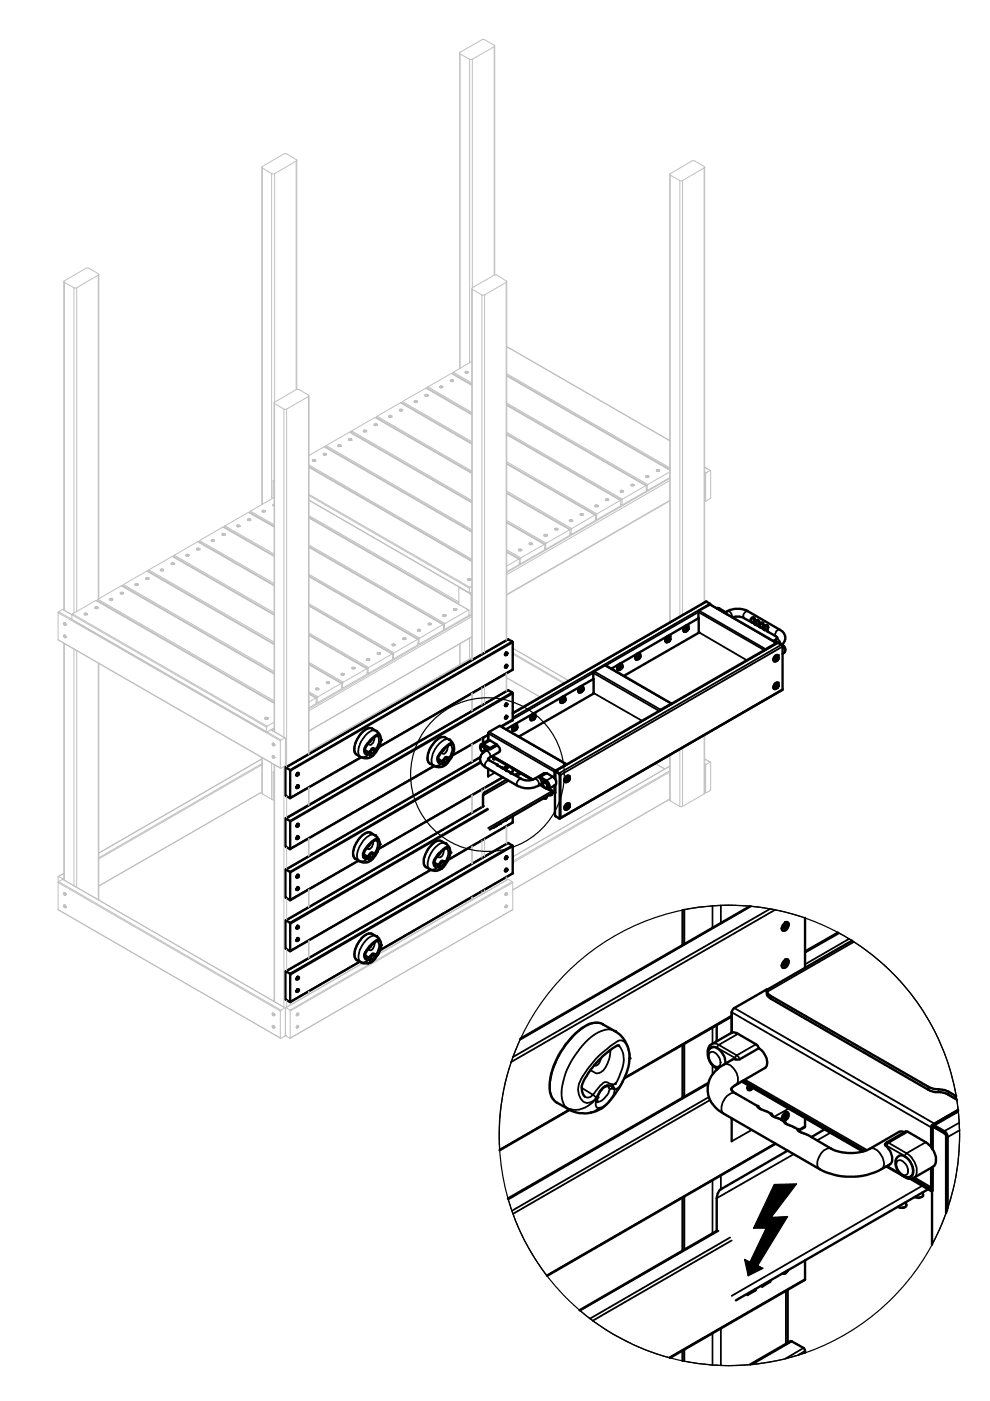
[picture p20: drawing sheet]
<svg xmlns="http://www.w3.org/2000/svg" width="210mm" height="297mm" viewBox="0 0 210 297" stroke-linecap="round" stroke-linejoin="round" font-family="sans-serif">
<g fill="none" stroke="#c0c0c0" stroke-width=".21">
<path d="M97.5 11.1l4.7-2.7h.5l2.2 1.4-4.8 2.8h-.5l-2.1-1.2zM97.5 11.2v67M104.9 9.8v48.5M55.5 35.5v71.5M55.6 35.3l4.8-2.7h.4l2.1 1.3-.1 .2-4.8 2.8-.4-.1-2-1.2zM62.9 34v48.5M142 36.9l4.8-2.8h.5l2.1 1.3v.2l-4.8 2.7h-.4l-2.1-1.2zM142 36.9v95.1M149.4 35.5v92.2M13.5 59.6l4.9-2.8 .5 .1 2.1 1.3-.1 .1-4.8 2.8h-.4l-2-1.2zM13.5 59.7v69.6M21 58.2v68.7"/>
<path d="M107.4 59.7v76M98.7 79.1l-.1-.2 .2-.2a.3 .3 0 0 1 .3 0 .3 .3 0 0 1 .2 .3l-.2 .1M98.7 79h.1M98.7 78.9h.1M98.7 79h.2M98.8 79h.1M98.8 78.9h.1M98.8 78.9v.1M98.9 78.9h.1M98.9 79h.2M98.9 79h.1M99 78.9h.1"/>
<path d="M99 78.9v.1M99.1 79h.1M99.1 78.9h.1M99.1 78.9h-.1M100 76.6l-4 2.4v.3M100 61.2v78.7M100.1 61.1l4.9-2.8h.3l2.1 1.2v.3l-4.8 2.8-.4-.1-2.1-1.2zM107.4 79.7l34.6 19.9M107.4 73.5l34.6 19.9M58.1 85.3l4.8-2.8h.4l2.2 1.4-4.8 2.9h-.4l-2.1-1.2zM58.1 85.4v69.7M65.5 96.6l3.3-1.9 31.2 18.1"/>
<path d="M65.5 83.9v76M65.5 99l34.5 20M66.4 97.8l-.2-.1a.32 .32 0 0 1 .3-.3 .32 .32 0 0 1 .4 .3l-.1 .1M66.4 97.7h.1M66.4 97.6h.1M66.4 97.5l.1 .1M66.4 97.6v.1M66.5 97.5v.1M66.5 97.6h.1M66.5 97.6l-.1 .1M66.6 97.7h.1M66.6 97.6h.1"/>
<path d="M66.6 97.5v.1M66.7 97.7h.1M66.7 97.6h.1M66.7 97.5h.1M66.7 97.5v.1M66.8 97.8h.1M68.6 96.4h.1M68.6 96.4a.28 .28 0 0 1 .2-.3 .28 .28 0 0 1 .3 .3M68.6 96.2l.2 .1M68.7 96.4h.1M68.8 96.3h.1M68.8 96.3h-.1"/>
<path d="M68.8 96.3l-.1 .1M68.8 96.3v.1M68.8 96.3l.1 .1M68.9 96.3l.1 .1M68.9 96.3h.1M69 96.4h.1M69 96.3h.1M69 96.2h.1M69 94.9l.2-.4 5-2.9 25.8 14.9M69 96.2l-.1 .1M69.1 96.4h.1M71.7 94.7h.1"/>
<path d="M71.7 94.7a.28 .28 0 0 1 .2-.4 .28 .28 0 0 1 .3 .4M71.8 94.6h.1M71.8 94.5h.1M71.8 94.4l.1 .1M71.8 94.5v.1M71.9 94.5h.1M71.9 94.4h.1M71.9 94.5l-.1 .1M71.9 94.5h.2M72 94.5h.1M72 94.4h.1M72.1 94.6h.1"/>
<path d="M72.1 94.5h.1M72.1 94.4h.1M72.1 94.4l-.1 .1M72.2 94.7h.1M74 93.3h.1M74 93.3a.28 .28 0 0 1 .2-.4 .28 .28 0 0 1 .3 .4M74 93.1h.2M74.1 93.3h.1M74.1 93.1h.1M74.2 93.1v.1M74.2 93.2h.1M74.2 93.2l-.1 .1"/>
<path d="M74.2 93.2v.1M74.2 93.2l.1 .1M74.3 93.2l.1 .1M74.3 93.2h.1M74.4 93.3h.1M74.4 93.1h.1M74.4 91.7l.1-.3 5.1-2.9 20.4 11.8M74.4 93.1l-.1 .1M74.5 93.3h.1M77.1 91.6h.1M77.1 91.6a.28 .28 0 0 1 .2-.4 .28 .28 0 0 1 .3 .4M77.2 91.3l.1 .1"/>
<path d="M77.2 91.5h.1M77.2 91.4h.1M77.2 91.4v.1M77.3 91.4h.1M77.3 91.3h.1M77.3 91.4l-.1 .1M77.3 91.4h.2M77.4 91.4h.1M77.4 91.3h.1M77.5 91.5h.1M77.5 91.4h.1M77.5 91.3h.1"/>
<path d="M77.5 91.3l-.1 .1M77.6 91.6h.1M79.4 90.2h.1M79.4 90.2h-.1a.29 .29 0 0 1 .3-.4 .29 .29 0 0 1 .3 .4h-.1M79.4 90h.1M79.5 90.2h.1M79.5 90l.1 .1M79.6 90.1h.1M79.6 90.1l-.1 .1M79.7 90.1l.1 .1M79.7 90.1h.1M79.7 90v.1"/>
<path d="M79.8 90.2h.1M79.8 90h.1M79.8 90l-.1 .1M79.8 88.6l.1-.3 5.1-2.9 15 8.7M82.5 88.4h.1M82.5 88.4a.28 .28 0 0 1 .2-.3 .28 .28 0 0 1 .3 .3M82.5 88.3h.1M82.5 88.2l.2 .1M82.5 88.3l.1 .1M82.6 88.4h.1M82.7 88.2h.1M82.7 88.3h.1"/>
<path d="M82.7 88.3l-.1 .1M82.8 88.3h.1M82.8 88.2h.1M82.9 88.4h.1M82.9 88.3h.1M82.9 88.2l-.1 .1M83 88.4h.1M84.8 87.1h.1M84.8 87.1l-.1-.1a.29 .29 0 0 1 .3-.3 .29 .29 0 0 1 .3 .4h-.1M84.8 87h.1M84.8 86.9l.1 .1M84.9 87h.1"/>
<path d="M84.9 86.9h.1M85 87h.1M85 87h-.1M85 86.9v.1M85 87h.2M85.1 87h.1M85.1 86.9v.1M85.2 87h.1M85.2 86.9h.1M85.2 86.9l-.1 .1M85.2 85.5l.1-.4 5.1-2.8 9.6 5.6M87.9 85.3h.1"/>
<path d="M87.9 85.3a.3 .3 0 0 1 .2-.4 .3 .3 0 0 1 .4 .4h-.2M87.9 85.2h.1M87.9 85.1h.2M87.9 85.2l.1 .1M88 85.3h.1M88 85.1h.1M88.1 85.1v.1M88.1 85.1h.1M88.1 85.2h.1M88.1 85.2l-.1 .1M88.2 85.2h.1M88.2 85.1h.1"/>
<path d="M88.2 85.1v.1M88.3 85.3h.1M88.3 85.2h.1M88.3 85.1h.1M88.3 85.1h-.1M90.2 84h.1M90.2 84a.3 .3 0 0 1 .1-.4 .3 .3 0 0 1 .4 .1v.2l-.1 .1M90.2 83.9h.1M90.2 83.7l.1 .1M90.3 83.9h.1M90.3 83.8h.1M90.4 83.9h.1"/>
<path d="M90.4 83.9h-.1M90.4 83.9h.2M90.5 83.9h.1M90.5 83.8h.1M90.5 83.8v.1M90.6 83.9h.1M90.6 83.7h.1M90.6 83.7l-.1 .1M93.3 82.2l-.1-.2 .1-.2a.27 .27 0 0 1 .4 0 .27 .27 0 0 1 0 .4M93.3 82.1h.1M93.3 82h.1M93.3 82.1h.2"/>
<path d="M93.4 82.1h.1M93.4 82h.1M93.5 82v.1M93.5 82h.1M93.5 82.1h.2M93.5 82.1h.1M93.6 82h.1M93.6 82v.1M93.7 82.1h.1M93.7 82h.1M93.7 82h-.1M95.6 80.9h-.1a.3 .3 0 0 1 .3-.4 .3 .3 0 0 1 .3 .4h-.1"/>
<path d="M95.6 80.8h.1M95.6 80.6l.1 .1M95.7 80.8h.1M95.7 80.7h.1M95.8 80.8h.1M95.8 80.8h-.2M95.8 80.7h.1M95.9 80.8h.1M95.9 80.7h.1M95.9 80.7v.1M95.9 80.6h.1M95.9 80.6v.1"/>
<path d="M100 81.6l-4.3-2.4-5.1 2.9v.3M107.4 98.3l18.8 10.9M107.4 92.1l24.2 14M107.4 85.9l29.6 17.1M139.3 99.9h.1M139.3 99.9l-.2-.2 .2-.1h.5l-.1 .3M139.3 99.8h.1M139.3 99.6l.1 .1M139.4 99.8h.1M139.4 99.7h.1M139.4 99.7v.1M139.4 99.7l.1 .1"/>
<path d="M139.5 99.7h.1M139.5 99.7l.1 .1M139.5 99.8h.1M139.5 99.7v.1M139.6 99.7h.1M139.6 99.7v.1M139.6 99.8h.1M139.6 99.6h.1M139.6 99.6v.1M149.4 99l1.2 .7M36.4 119.7a.26 .26 0 0 1 .2-.4 .26 .26 0 0 1 .2 .4M36.4 119.6h.1"/>
<path d="M36.4 119.4l.1 .1M36.5 119.6h.1M36.5 119.5h.1M36.6 119.5h.1M36.6 119.6h.1M36.6 119.6h-.2M36.6 119.6h.2M36.7 119.5h-.1M36.7 119.6h.1M36.7 119.5h.1M36.7 119.5v.1M36.8 119.6h.1"/>
<path d="M36.8 119.4h.1M36.8 119.4l-.1 .1M36.8 118.1v-.3l5.2-2.9 16.1 9.2M39.5 117.9a.3 .3 0 0 1 .1-.4 .3 .3 0 0 1 .4 .1l-.1 .3M39.6 117.8h.1M39.6 117.7h.1M39.6 117.7v.1M39.7 117.7h.1M39.7 117.8h.1M39.8 117.8h.1M39.8 117.7h.1M39.8 117.7v.1"/>
<path d="M39.9 117.8h.1M39.9 117.7h.1M39.9 117.7h-.1M41.8 116.6a.26 .26 0 0 1 .2-.4 .26 .26 0 0 1 .2 .4M41.8 116.5h.1M41.8 116.3l.1 .1M41.9 116.4h.1M42 116.4h.1M42 116.4l-.2 .1M42 116.4l.2 .1M42.1 116.4h-.1M42.1 116.4h.1"/>
<path d="M42.2 116.5h.1M42.2 116.3h.1M42.2 116.3l-.1 .1M42.2 116.6h.1M42.2 115l.1-.4 5.1-2.9 10.7 6.2M44.9 114.8a.26 .26 0 0 1 .2-.4 .26 .26 0 0 1 .2 .4M45 114.7h.1M45 114.5v.1M45 114.6h.1M45 114.6v.1M45.1 114.6h.1M45.1 114.5v.1"/>
<path d="M45.1 114.7h.1M45.2 114.5l-.1 .1M45.2 114.6h-.1M45.2 114.7h.1M45.2 114.6h.1M45.2 114.6v.1M45.3 114.7h.1M45.3 114.5h.1M45.3 114.5l-.1 .1M47.2 113.5l-.1-.1a.32 .32 0 0 1 .3-.3 .32 .32 0 0 1 .3 .3l-.1 .1M47.2 113.4h.1M47.2 113.3h.1"/>
<path d="M47.2 113.2l.1 .1M47.3 113.3h.1M47.4 113.3h.1M47.4 113.3l-.2 .1M47.4 113.3l.2 .1M47.5 113.3h-.1M47.5 113.4h.1M47.5 113.3h.1M47.6 113.4h.1M47.6 113.2h.1M47.6 113.2l-.1 .1M47.6 113.5h.1"/>
<path d="M50.3 111.7a.27 .27 0 0 1 .2-.4 .27 .27 0 0 1 .3 .3l-.1 .1M50.4 111.6h.1M50.4 111.4v.1M50.4 111.6h.2M50.4 111.5h.1M50.4 111.5v.1M50.5 111.6h.1M50.5 111.5h.1M50.6 111.4l-.1 .1M50.6 111.6h.1M50.6 111.5h.1M50.6 111.5v.1"/>
<path d="M50.7 111.6h.1M50.7 111.4h.1M50.7 111.4l-.1 .1M52.6 110.3h-.1a.32 .32 0 0 1 .3-.3 .32 .32 0 0 1 .3 .3h-.1M52.6 110.3h.1M52.6 110.2h.1M52.6 110.1l.1 .1M52.7 110.2h.1M52.7 110.2l-.1 .1M52.8 110.2h.1M52.8 110.2l.2 .1M52.9 110.3h.1"/>
<path d="M52.9 110.2h.1M53 110.3h.1M53 110.1h.1M53 110.1l-.2 .1M55.7 108.6l-.1-.1a.32 .32 0 0 1 .3-.3 .32 .32 0 0 1 .3 .3l-.1 .1M55.8 108.4h.3M55.8 108.4h.1M55.8 108.3v.1M55.8 108.3h.1M55.9 108.4h.1M56 108.4h-.1M56 108.3h-.1"/>
<path d="M56 108.4h.1M56.1 108.4h.1M56.1 108.3h.1M56.1 108.3l-.1 .1M57.9 107.2h.1M58 107.2h.1M58 107v.2M58 107h.1M58.1 106.9l-.3 .1 .1 .2M58.1 101.9h-.2v3.7M58.1 111.7l-5.5-3.1-4.9 2.9-.1 .4M58.1 105.5l-5 2.9-.1 .4"/>
<path d="M58.1 101.8l-.1 .1M65.5 116l28.5 16.4M65.5 109.8l33.9 19.5M65.5 106.1l34.1 19.7M107.4 117.1l2.6 1.4M107.4 110.8l8 4.6M107.4 104.6l13.4 7.7M110 116.8l-.1-.1a.32 .32 0 0 1 .3-.3 .32 .32 0 0 1 .4 .3l-.1 .1M110.1 116.7h.1M110.1 116.5v.1M110.1 119.4l.2 .2M110.2 116.6h.1"/>
<path d="M110.2 116.6l-.1 .1M110.3 116.6h.1M110.3 116.6l.1 .1M110.4 116.7h.1M110.4 116.6h.1M110.4 116.5h.1M110.4 118.3l5-2.9 .1 .1-.1 1.1-5.1 3v-1.2zM110.4 116.5v.1M110.5 116.8h.1M112.3 115.4h.1M112.3 115.4l-.1-.2 .1-.1 .5 .1v.2M112.4 115.4h.1"/>
<path d="M112.4 115.2v.1M112.4 115.2l.1 .1M112.5 115.3h-.1M112.5 115.3l-.1 .1M112.5 115.3h.1M112.5 115.4h.1M112.5 115.3v.1M112.6 115.3l.1 .1M112.6 115.3h.1M112.6 115.2v.1M112.6 115.2h.1M112.6 115.3l-.1 .1"/>
<path d="M112.6 115.4h.1M112.7 115.4h.1M112.7 115.2h.1M112.8 115.4h.1M115.4 113.7l-.1-.1a.32 .32 0 0 1 .3-.3 .32 .32 0 0 1 .4 .3l-.1 .1M115.5 113.6h.1M115.5 113.5h.1M115.5 113.4l.1 .1M115.5 116.3l.2 .1M115.6 113.5h.1M115.6 113.5l-.1 .1M115.7 113.5l.1 .1"/>
<path d="M115.7 115.2l5.1-2.9v1.2l-5 2.9zM115.7 113.5h.1M115.8 113.6h.1M115.8 113.5h.1M115.8 113.4h.1M115.8 113.4v.1M115.9 113.7h.1M117.7 112.3h.1M117.7 112.3l-.1-.2 .1-.1 .5 .1v.2M117.7 112.1h.2M117.8 112.3h.1M117.8 112.2h.1"/>
<path d="M117.8 112.1l.1 .1M117.9 112.1l-.1 .1M117.9 112.2v.1M117.9 112.2l-.1 .1M117.9 112.2h.1M117.9 112.3h.1M118 112.2l.1 .1M118 112.2h.1M118 112.1v.1M118 112.1h.1M118 112.3h.1M118.1 112.3h.1"/>
<path d="M118.1 112.1h.1M118.2 112.3h.1M120.8 110.5h.1M120.8 110.5a.28 .28 0 0 1 .2-.3 .28 .28 0 0 1 .3 .3M120.8 113.1l.3 .2M120.9 110.5h.1M120.9 110.3h.1M121 110.4h.1M121 110.4l-.1 .1M121.1 110.4l.1 .1M121.1 112.1l5.1-2.9v1.2l-5 2.9zM121.1 110.3v.1"/>
<path d="M121.1 110.4h.1M121.2 110.5h.1M121.2 110.3h.1M121.2 110.3l-.1 .1M121.2 110.3h-.1M121.3 110.5h.1M123.1 109.2h.1M123.1 109.2l-.1-.2 .1-.1 .5 .1v.2M123.1 109.1h.1M123.1 109h.2M123.2 109.1h.1M123.2 109h.1"/>
<path d="M123.3 109l-.1 .1M123.3 109.1h.1M123.3 109.1h-.1M123.4 109.1h.1M123.4 109v.1M123.4 109h.1M123.6 109.2h.1M126.2 107.4h.1M126.2 107.4a.28 .28 0 0 1 .2-.4 .28 .28 0 0 1 .3 .4M126.2 107.2h.2M126.2 110l.3 .2M126.3 107.4h.1"/>
<path d="M126.3 107.2h.1M126.3 107.2l.1 .1M126.4 107.3h.1M126.4 107.3l-.1 .1M126.5 107.3l.1 .1M126.5 109l5.1-2.9v1.2l-5 2.9zM126.5 107.2v.1M126.5 107.2h.1M126.6 107.4h.1M126.6 107.2h.1M126.6 107.2l-.1 .1M126.6 107.2h-.1"/>
<path d="M126.7 107.4h.1M128.5 106.1h.1M128.5 106.1l-.2-.1 .2-.2h.5l-.1 .3M128.5 106h.1M128.5 105.8l.2 .1M128.6 106h.1M128.6 105.9h.1M128.7 106h.1M128.7 105.9l-.1 .1M128.7 106h-.1M128.8 106h.1M128.8 105.9v.1"/>
<path d="M128.8 105.9h.1M128.8 105.8v.1M131.6 104.3h.1M131.6 104.3a.28 .28 0 0 1 .2-.4 .28 .28 0 0 1 .3 .4M131.6 104.1h.2M131.6 106.9l.3 .1M131.7 104.3h.1M131.7 104.1h.1M131.7 104.1l.1 .1M131.8 104.2h.1M131.8 104.2l-.1 .1M131.9 104.2l.1 .1"/>
<path d="M131.9 105.9l5.1-2.9v1.2l-5 2.9zM131.9 104.1v.1M132 104.3h.1M132 104.1h.1M132 104.2v.1M132 104.1l-.1 .1M132.1 104.3h.1M133.9 103h.1M133.9 103l-.2-.2 .2-.1h.5l-.1 .3M133.9 102.9h.1M133.9 102.7l.1 .2M134 102.9h.1"/>
<path d="M134 102.8h.1M134.1 102.9h.1M134.2 102.8v.1M134.2 102.9h.1M134.2 102.7h.1M134.2 102.7v.2M137 101.2h.1M137 101.2a.3 .3 0 0 1 .2-.4 .3 .3 0 0 1 .3 .3l-.1 .1M137 101h.2M137 101.1h.1M137 103.8l.3 .1M137.1 101.1h.1"/>
<path d="M137.1 101h.1M137.2 101.1h.1M137.2 101.1h-.1M137.3 101.1h.1M137.3 101v.1M137.3 101h.1M137.4 101.1h.1M137.4 101h.1M137.4 101l-.1 .1M137.4 101h-.1M142 100.1l-4.6 2.6-.2 1.2 .2 .1 4.6-2.7M142 106.2l-34.6 20"/>
<path d="M149.4 106.1l.2 .1M149.6 100.3l1-.6 .1 .1v5.7l-1 .7h-.1zM13.5 132.2l.2 .1M13.5 134.9h.2M13.5 136.4v50.1M13.6 132.3h.1M13.6 134.9h.1M13.7 132.1h.1M13.7 132.2v.1M13.7 134.7v.1M13.7 134.9h.1M13.7 132.3h.1"/>
<path d="M13.7 132h.1M13.7 132a.3 .3 0 0 0-.2 .4 .3 .3 0 0 0 .5 .1v-.1M13.7 132.5h.1M13.7 134.7v-.1a.29 .29 0 0 0-.2 .4 .29 .29 0 0 0 .5 .1M13.7 135.1h.1M13.7 134.8h.1M13.7 132.1v.2M13.7 132.4v.1M13.7 134.8v.1M13.7 132.4h.1M13.7 134.9l.1 .1M13.7 135h.1"/>
<path d="M13.7 132.3v.1M13.8 132.4h.1M13.8 132.3h.1M13.8 135h.1M13.8 135.1h.1M13.8 134.9h.1M13.8 132.3v.1M13.8 135v.1M14 132.4h.1M15.2 130.3l-1.9-1.1-1 .6v5.9l47.2 27.2M17.9 130.4h.1M17.9 130.4a.28 .28 0 0 1 .3-.4 .28 .28 0 0 1 .2 .4"/>
<path d="M18 130.2h.1M18 130.1l.1 .1M18 130.2v.1M18 130.3h.1M18.1 130.2h.1M18.1 130.1h.1M18.1 130.2l-.1 .1M18.2 130.2h.1M18.2 130.1h.1M18.3 130.3h.1M18.3 130.2h.1M18.3 130.1h.1"/>
<path d="M18.3 130.1l-.1 .1M18.4 130.4h.1M20.2 129h.1M20.2 129h-.1a.29 .29 0 0 1 .4-.4 .29 .29 0 0 1 .2 .4h-.1M20.3 129h.1M20.3 128.8h.1M20.3 128.9v.1M20.4 128.8v.1M20.4 128.9h.1M20.4 128.9l-.1 .1M20.4 128.9l.2 .1M20.5 128.8v.1"/>
<path d="M20.6 129h.1M20.6 128.8l-.1 .1M20.6 128.8h.1M20.6 128.8l-.1 .2M20.6 127.4l.2-.4 5-2.8 32.3 18.7M23.3 127.2h.1M23.3 127.2a.3 .3 0 0 1 .1-.4 .3 .3 0 0 1 .4 .1l.1 .3h-.2M23.4 127.1h.1M23.4 127h.1M23.4 127.1v.1M23.4 127.2h.1M23.5 127.1h.1"/>
<path d="M23.5 127h.1M23.5 127.1l-.1 .1M23.6 127.1h.1M23.6 127h.1M23.7 127.2h.1M23.7 127.1h.1M23.7 127h.1M23.7 127h-.1M25.6 125.9h.1M25.6 125.9l-.1-.1a.29 .29 0 0 1 .4-.3 .29 .29 0 0 1 .2 .4h-.1M25.7 125.8h.1M25.7 125.7h.1"/>
<path d="M25.8 125.7h.1M25.8 125.8h-.1M25.8 125.8h.1M25.8 125.8h.2M25.9 125.8h.1M25.9 125.7h.1M25.9 125.7v.1M26 125.8h.1M26 125.7h.1M26 125.7h-.1M26 124.3v-.3l5.2-2.9 26.9 15.5M28.7 124.1h.1"/>
<path d="M28.7 124.1a.3 .3 0 0 1 .1-.4 .3 .3 0 0 1 .4 .1l.1 .3h-.2M28.8 124h.1M28.8 123.9h.1M28.8 124v.1M28.8 124.1h.1M28.9 123.9v.1M28.9 123.9h.1M28.9 124h.1M28.9 124l-.1 .1M29 124h.1M29 123.9h.1M29 123.9v.1"/>
<path d="M29.1 124.1h.1M29.1 124h.1M29.1 123.9h.1M29.1 123.9h-.1M31 122.8h-.1a.3 .3 0 0 1 .3-.4 .3 .3 0 0 1 .3 .4h-.1M31.1 122.7h.1M31.1 122.5v.1M31.1 122.6h.1M31.2 122.6h.1M31.2 122.7h.1M31.2 122.7h-.1M31.2 122.7h.2"/>
<path d="M31.3 122.6h-.1M31.3 122.7h.1M31.3 122.6h.1M31.3 122.6v.1M31.4 122.7h.1M31.4 122.5h.1M31.4 122.5l-.1 .1M31.4 121.2v-.3l5.2-2.9 21.5 12.4M34.1 121h.1M34.1 121a.3 .3 0 0 1 .1-.4 .3 .3 0 0 1 .4 .1l.1 .3h-.2M34.2 120.9h.2M34.2 120.9h.1"/>
<path d="M34.2 120.8h.1M34.3 120.8v.1M34.3 120.8h.1M34.4 120.9h.1M34.4 120.8h.1M34.5 121h.1M34.5 120.9h.1M34.5 120.8h.1M34.5 120.8h-.1M65.5 134.7l12.3 7.1M65.5 128.4l17.7 10.3M65.5 122.2l23.1 13.4"/>
<path d="M77.9 139.9h.1M77.9 139.7v.1M77.9 139.8h.1M78 139.8h.1M78 139.9h.1M78 139.9h-.1M78 139.9h.2M78.1 139.9h.1M78.1 139.8v.1M78.1 139.8h.1M78.2 139.9h.1M78.2 139.7h.1"/>
<path d="M78.2 139.7l-.1 .1M80.1 138.7a.17 .17 0 0 1-.1-.3 .17 .17 0 0 1 .2 0h.4l-.1 .3M80.1 138.6h.1M80.1 138.4l.1 .1M80.2 138.5v.1M80.2 138.5h.1M80.2 138.5l.1 .1M80.3 138.5h.1M80.3 138.5l-.1 .1M80.3 138.5l.1 .1M80.3 138.5v.1M80.4 138.6h.1"/>
<path d="M80.4 138.5h.1M80.5 138.6h.1M80.5 138.4h.1M80.5 138.4l-.1 .2M83.2 136.9h.1M83.2 136.9a.3 .3 0 0 1 .1-.4 .3 .3 0 0 1 .4 .1l.1 .2-.2 .1M83.2 136.8h.1M83.2 136.6l.1 .1M83.2 139.5l.3 .1M83.3 136.8h.1M83.3 136.7h.1M83.4 136.7h.1"/>
<path d="M83.4 136.6v.1M83.4 136.8h.1M83.4 136.8h-.2M83.4 136.8h.2M83.5 136.8h.1M83.5 136.7h.1M83.5 136.7v.1M83.5 136.6v.1M83.6 136.8h.1M83.6 136.6h.1M83.6 138.4l5-2.8v1.2l-5.1 2.9-.1-1.2zM83.6 136.6l-.1 .1"/>
<path d="M85.5 135.6l-.2-.2 .4-.2a.23 .23 0 0 1 .3 .1 .23 .23 0 0 1 0 .3h-.1M85.5 135.5h.1M85.5 135.3l.1 .1M85.6 135.4v.1M85.6 135.4h.1M85.6 135.4l.1 .1M85.7 135.5h.1M85.7 135.4v.1M85.7 135.4l-.1 .1M85.7 135.4h.1M85.8 135.5h.1M85.8 135.4h.1"/>
<path d="M85.8 135.4v.1M85.9 135.5h.1M85.9 135.3h.1M85.9 135.3l-.1 .1M88.6 133.8a.26 .26 0 0 1 .2-.4 .26 .26 0 0 1 .2 .4M88.6 133.7h.2M88.6 133.7h.1M88.6 133.5l.1 .1M88.6 136.4l.3 .1M88.7 133.7h.1M88.7 133.6h.1M88.8 133.6h.1"/>
<path d="M88.8 133.5v.1M88.8 133.7h.1M88.8 133.7h.2M88.9 133.5l-.1 .1M88.9 133.7h.1M88.9 133.6h.1M88.9 135.4l5.1-3v1.3l-5.1 2.9zM88.9 133.6v.1M89 133.7h.1M89 133.5h.1M89 133.5l-.1 .1M90.9 132.4l-.2-.2 .2-.1 .5 .1-.1 .2"/>
<path d="M90.9 132.4h.1M90.9 132.2l.1 .1M91 132.3v.1M91 132.3h.1M91.1 132.4h.1M91.1 132.3v.1M91.1 132.3l-.2 .1M91.1 132.3h.1M91.1 132.3l.1 .1M91.2 132.4h.1M91.2 132.3h.1M91.2 132.2h.1"/>
<path d="M91.2 132.2v.2M91.3 132.4h.1M94 130.7a.26 .26 0 0 1 .2-.4 .26 .26 0 0 1 .2 .4M94 130.5h.2M94 130.5h.1M94 130.4l.1 .1M94 133.3l.3 .1M94.1 130.5h.1M94.2 130.5h.1M94.2 130.4h.1M94.2 130.5h.2M94.2 132.3l5.2-3v1.2l-5.1 3z"/>
<path d="M94.3 130.5h.1M94.4 130.5h.1M94.4 130.4h.1M94.4 130.4l-.1 .1M96.3 129.3h-.2l.2-.3 .5 .1-.1 .2M96.3 129.3h.1M96.3 129.1v.1M96.4 129.1v.1M96.4 129.2v.1M96.4 129.2h.1M96.5 129.3h.1M96.5 129.2v.1"/>
<path d="M96.5 129.2l-.2 .1M96.5 129.2h.1M96.5 129.2l.1 .1M96.5 129.1v.1M96.6 129.3h.1M96.6 129.2h.1M96.6 129.1h.1M96.6 129.1v.2M96.7 129.3h.1M97.3 128.1v-3.5h.1l2.3 1.3 .2 .3v4.2l-.1 .1-.4-.1M97.5 136.6v4.3M97.5 124.5l-.2 .1"/>
<path d="M99.3 123h-.1a.3 .3 0 0 1 .3-.4 .3 .3 0 0 1 .3 .4h-.1M99.3 122.9h.1M99.3 122.7l.1 .1M99.4 122.9h.1M99.4 122.8h.1M99.4 122.9h-.1M99.5 122.9h.1M99.5 122.8h.1M99.6 122.9h.1M99.6 122.8h.1M99.6 122.8v.1M99.6 122.7h.1"/>
<path d="M99.6 122.7v.1M100 124.3l-.5 .3v1.1l.5-.2M100 135.1l-34.5 19.9M100 139.4l-34.5 20M100 130.4l-.2 .1M107.4 120l2.6-1.5 .1 .1-.1 1.1-2.6 1.5M108.7 137.4l11.9 6.9M21 140.7v50.2M56.2 152.4h.1M56.2 152.4a.28 .28 0 0 1 .3-.3 .28 .28 0 0 1 .2 .3M56.3 152.4h.1M56.3 152.2v.1"/>
<path d="M56.4 152.3h.1M56.4 152.3l-.1 .1M56.5 152.3h.1M56.5 152.3l.1 .1M56.6 152.4h.1M56.6 152.3h.1M56.6 152.3h-.1M56.6 152.2h.1M56.6 152.2l-.1 .1M56.7 152.4h.1M57.5 154.7l3 1.7M57.5 154.7l.3 .2"/>
<path d="M57.8 157.7h.1M57.9 157.8h.1M57.9 157.7h.1M57.9 157.9h.1M58 157.9h.1M58 157.5h-.2a.32 .32 0 0 0-.1 .5 .32 .32 0 0 0 .5 0M58 158h.1M58 157.8h.1M58 157.7l-.1 .1M58 157.7v.1M58 157.9v.1M58 157.8v.1"/>
<path d="M58 157.9l.1 .1M58.1 158h.1M58.1 153.1l-1.6 1v1.1l1.6-.8M58.1 149.1l-37.7-21.8-5.2 3 .1 1.1 41.2 23.8M58.2 158h.1M59.6 156.9l.9-.5v5.9l-1 .6-.1-5.8zM65.5 148.8l1.6-.8v1.1l-1.6 .9M65.5 147.1l1.6 .9M65.5 140.9l7 4M67 146.2h.1M67 146.2a.28 .28 0 0 1 .2-.4 .28 .28 0 0 1 .3 .4M67.1 146.2h.1"/>
<path d="M67.1 146h.1M67.1 148.8l.2 .2M67.2 146v.1M67.2 146.1h.1M67.2 146.1l-.1 .1M67.3 146.1h.1M67.3 146.1l.1 .1M67.3 147.8l5.2-2.9-.1 1.2-5 2.9-.2-.1zM67.3 146v.1M67.4 146.2h.1M67.4 146h.1M67.4 146l-.1 .1"/>
<path d="M67.4 146h-.1M67.5 146.2h.1M69.3 144.9h.1M69.3 144.9l-.1-.2 .1-.1h.5l-.1 .3M69.3 144.8h.1M69.3 144.7l.1 .1M69.4 144.8h.1M69.5 144.8h.1M69.5 144.7h.1M69.5 144.8h-.1M69.5 144.8h.2M69.6 144.7v.1"/>
<path d="M69.6 144.8h.1M69.6 144.7h.1M69.7 144.8h.1M69.7 144.7h.1M72.4 143.1h.1M72.4 143.1a.3 .3 0 0 1 .1-.4 .3 .3 0 0 1 .4 .1l.1 .3h-.2M72.5 143.1h.1M72.5 142.9v.1M72.5 145.7l.2 .1M72.6 142.9v.1M72.6 142.9h.1M72.6 143h.1"/>
<path d="M72.6 143l-.1 .1M72.7 143h.1M72.7 143l.1 .1M72.7 144.7l5.2-2.9-.1 1.2-5 2.9-.2-.1zM72.7 142.9v.1M72.8 143.1h.1M72.8 142.9h.1M72.8 142.9l-.1 .1M72.8 142.9h-.1M74.7 141.8h.1M74.7 141.8l-.2-.2 .2-.1h.5v.2l-.1 .1M74.7 141.7h.1"/>
<path d="M74.7 141.5l.1 .2M74.8 141.7h.1M74.9 141.7h.1M74.9 141.6h.1M74.9 141.7h.2M74.9 141.7h-.1M75 141.7h.1M75 141.6v.1M75 141.6h.1M75.1 141.7h.1M75.1 141.6h.1M77.8 140h.1"/>
<path d="M77.8 140a.3 .3 0 0 1 .1-.4 .3 .3 0 0 1 .4 .1l.1 .2-.2 .1M77.9 142.6l.2 .1M78.1 141.6l5.1-2.9v1.2l-5.1 2.9zM100 147v3.7M100 157.8v3.7M107.4 143.7l7.2 4.1M107.4 142.7v3.8M149.4 155.8v12.4l-4.9 2.9-.4-.1-2.1-1.3v-9.6M55.5 160.6v7.6l2.4 1.3M55.5 160.9l-34.5 19.9M55.5 167.9l-34.5 20M57.8 160.4h.1"/>
<path d="M57.9 160.4h.1M57.9 169.5l.2 .2M57.9 160.3v.1M57.9 160.3h.1M57.9 160.5h.1M58 160.5h.1M58 160.2h-.3v.3l.3 .3h.2v-.2M58 160.5v.1M58 160.6h.1M58 160.5l.1 .1M58.1 163.8l-.2-.1v5.8M58.1 160.6h.1"/>
<path d="M58.1 163.6l-.2 .1M58.1 162.1v50.2M65.5 166.9v3.8M65.5 177.7v3.8M100 168.6v3.8M100 179.4v3.8M107.4 175.1v3.8M138.9 161.8l2 1.3M142 162.4l-33.3 19.3M142 169.5l-33.3 19.2M149.4 167.9l.2 .2M149.4 160.9l1.2 .7"/>
<path d="M149.6 162.2l1-.6 .1 .1v5.7l-.1 .2-.9 .5h-.1zM12.3 187.1l1-.7 47.2 27.3M13.3 186.5v-.2l-1-.4v7l47.2 27.2M13.5 189.5h.2M13.5 192.1h.2M13.5 185.2l-1.2 .7M13.6 189.5h.1M13.6 192.1h.1M13.7 189.3v.1M13.7 189.5h.1M13.7 192h.1M13.7 192.1h.1"/>
<path d="M13.7 189.3v-.1a.29 .29 0 0 0-.2 .4 .29 .29 0 0 0 .5 .1M13.7 189.7h.1M13.7 189.4h.1M13.7 191.9h.1M13.7 191.9a.26 .26 0 0 0-.2 .4 .26 .26 0 0 0 .5 0M13.7 192.3h.1M13.7 189.4v.1M13.7 192v.1M13.7 189.5l.1 .1M13.7 189.6h.1M13.7 189.5v.1M13.7 192.2h.1"/>
<path d="M13.7 189.6v.1M13.8 189.6h.1M13.8 189.7h.1M13.8 189.5h.1M13.8 192.2h.1M13.8 192.3h.1M13.8 192.1h.1M13.8 189.6v.1M13.8 192.1v.1M13.8 192.2v.1M65.5 188.5v3.8M65.5 199.4v3.7"/>
<path d="M98.8 190.9v.7M99.9 190.3v.6M100 190.2v.7M107.1 192.3h.1M107.1 189.7h.1M107.2 189.6l.1 .1M107.2 189.6l-.1 .1M107.2 192.2h.1M107.2 189.6h.1M107.3 191.9h.2v.3l-.2 .3h-.2v-.2M107.3 192.1h.1M107.3 192.3h.1"/>
<path d="M107.3 192.2v.1M107.3 192.2l-.2 .1M107.3 189.3a.18 .18 0 0 1 .2 0 .18 .18 0 0 1 0 .2 .27 .27 0 0 1-.1 .3 .27 .27 0 0 1-.3 0v-.1M107.3 189.5h.1M107.3 189.7h.1M107.3 189.6h.1M107.3 189.5l-.1 .1M107.3 192.2h-.1M107.3 189.6h-.1M107.3 192.2h.1M107.3 192h.1M107.3 192v.2"/>
<path d="M107.3 189.3h.1M107.3 189.3v.2M107.4 192.1h-.1M107.4 189.5h-.1M107.4 185.9v.6M57.8 217.6h.1M57.8 215h.1M57.9 217.7h.1M57.9 215h.1M57.9 215.1h.1M57.9 217.6v.1M57.9 215v.1"/>
<path d="M57.9 217.5l.1 .2M57.9 217.5h.1M57.9 214.9v.1M57.9 214.9h.1M57.9 217.6h.1M57.9 217.8h.1M57.9 215.1v.1M58 217.7h.1M58 215.1h.1M58 217.4h-.3v.3l.3 .3 .2-.1M58 217.7l.1 .1M58 217.8h.1"/>
<path d="M58 214.8h-.3v.3l.3 .3h.2v-.2M58 215.1v.1M58 215.3h.1M58 215.2v.1M58 217.8v.1M58 217.7v.1M58 215.1l.1 .1M58.1 217.8h.1M58.1 215.2h.1M58.2 217.9h.1M60.5 213.7h.1l.9 .5v5.9l-.9-.5-.1-.2M60.5 213.7h-.1l-1 .6v5.8l1.1-.5v-.2"/>
<path d="M60.5 219.5h.1M60.5 213.7v5.7M62.8 217.9h.1M62.9 215.2h.1M62.9 217.8h.1M63 215.1l.1 .2M63 215.2h.1M63 215.1v.1M63 215.1h.1M63 215.1l-.1 .1M63 217.8l.1 .1M63 217.8h.1"/>
<path d="M63 217.7v.1M63 217.7h.1M63 217.7l-.1 .1M63 215.1l.1 .1M63.1 215.1h-.1M63.1 217.6l-.1 .1M63.1 217.7v.1M63.1 214.8h.1M63.1 214.8a.26 .26 0 0 1 .1 .4 .26 .26 0 0 1-.4 0M63.1 215h.1M63.1 215.3h.1M63.1 214.9h.1"/>
<path d="M63.1 217.4h.1M63.1 217.4a.3 .3 0 0 1 .1 .4 .3 .3 0 0 1-.4 .1M63.1 217.5h.1M63.1 214.9v.1M63.1 217.5v.2M63.1 217.7h.1M63.1 217.6h.1M63.1 215.1h.1M65.5 210.2v.6M76.9 204.2l-16.4 9.5M79.3 202.8h.1M79.8 202.6h.1"/>
<path d="M80.1 202.3l27.6-15.9 1 .7v5.8l-47.2 27.2"/>
</g>
<g fill="none" stroke="#c0c0c0" stroke-width=".21">
<path d="M97.5 11.4v66.7M99.6 12.6v64.3M100.1 12.6v48.4M104.8 9.9v48.4M55.6 35.6v71.3M57.6 36.8v69M58.2 36.8v48.5M62.8 34.1v48.5M142.1 37.1v94.8M144.1 38.3v92.4M144.7 38.3v92.1M149.3 35.6v92.1"/>
<path d="M13.7 59.9v69.5M20.8 58.3v68.7M107.3 59.9v75.8M15.7 61v69M16.3 61v68.7M95.7 79.2l4.3 2.5M96 79.1l4 2.4M96.1 78.9l3.9 2.3M98.7 79l.2 .2 .3-.2M98.7 78.7a.25 .25 0 0 1 .4 .1 .25 .25 0 0 1 0 .3 .25 .25 0 0 1-.4 0 .25 .25 0 0 1 0-.4zM98.7 79h.1M98.7 78.9h.1"/>
<path d="M98.7 78.8h.1M98.7 78.9h.2M98.7 78.8v.1M98.8 78.9l-.1 .1M98.8 78.9h.1M98.8 78.8l.1 .1M98.8 79h.1M98.9 78.9h.1M98.9 79h.1M98.9 78.9h.2M98.9 79h.2M99 79h.1"/>
<path d="M99 78.9h.1M99.1 78.8l-.2 .1M99.1 78.8h.1M99.1 78.9h.1M99.1 78.9v.1M99.1 79h.1M99.1 78.8v.1M100.1 61.3v78.6M102.2 62.5v76.2M102.7 62.5v75.9M107.4 79.7l34.6 20M107.4 79.2l34.6 20"/>
<path d="M107.4 79.5l34.6 19.9M107.4 73.5l34.6 20M58.2 85.6v69.5M60.2 86.7v69.6M60.8 86.7v75.9M65.4 84.1v75.8M65.5 99.1l34.5 19.9M65.5 98.6l34.5 19.9M65.5 98.9l34.5 19.9M66.2 97.6a.29 .29 0 0 1 .4-.2 .29 .29 0 0 1 .2 .3l-.4 .1zM66.3 97.8h.5M66.4 97.7h.1"/>
<path d="M66.4 97.6h.1M66.4 97.5v.1M66.4 97.5h.1M66.4 97.5l.1 .1M66.4 97.6v.1M66.5 97.6h-.1M66.5 97.6h.1M66.5 97.5h.1M66.5 97.5h.2M66.5 97.6l.2 .1M66.5 97.6l-.1 .1M66.6 97.6h.1"/>
<path d="M66.6 97.5h.1M66.7 97.5h.1M66.7 97.6h.1M66.7 97.7h.1M66.7 97.5l-.1 .1M66.7 97.6h-.1M66.7 97.5v.1M66.7 97.6v.1M68.6 96.1h.5v.3a.29 .29 0 0 1-.4 .1 .29 .29 0 0 1-.1-.4zM68.6 96.4h.5M68.6 96.4h.1M68.6 96.2l.1 .1"/>
<path d="M68.6 96.2h.1M68.7 96.4h.1M68.7 96.3l-.1 .1M68.7 96.3h.1M68.7 96.2h.1M68.7 96.2l.1 .1M68.7 94.7l31.3 18.1M68.8 96.3h.1M68.8 96.2h.1M68.8 96.2h.2M68.8 96.3l.2 .1M68.8 96.3l-.1 .1"/>
<path d="M68.8 96.2v.1M68.9 96.4h.1M68.9 96.3h.1M69 96.2h.1M69 96.3h.1M69 96.4h.1M69 96.3h-.1M69 96.2v.1M69 96.3v.1M69 94.7l31 17.9M69.2 94.5l30.8 17.8M71.6 94.5a.29 .29 0 0 1 .4-.2 .29 .29 0 0 1 .2 .3l-.4 .1z"/>
<path d="M71.7 94.7h.5M71.8 94.6h.1M71.8 94.5h.1M71.8 94.4v.1M71.8 94.4h.1M71.8 94.4l.1 .1M71.8 94.5v.1M71.9 94.5h.1M71.9 94.4h.1M71.9 94.4h.2M71.9 94.5l.2 .1M71.9 94.5l-.1 .1"/>
<path d="M72 94.5h.1M72 94.4h.1M72.1 94.4h.1M72.1 94.5h.1M72.1 94.6h.1M72.1 94.4l-.1 .1M72.1 94.5h-.1M72.1 94.4v.1M72.1 94.5v.1M74 93h.4l.1 .2-.1 .1h-.5zM74 93.3h.5M74 93.2v.1"/>
<path d="M74 93.2h.1M74 93.1h.1M74 93.3h.2M74 93.3h.1M74.1 93.3h.1M74.1 93.1v.1M74.1 93.1h.1M74.1 93.2h.1M74.1 93.1l.1 .1M74.1 91.6l25.9 15M74.2 93.2v-.1l.1 .1M74.2 93.2h.1"/>
<path d="M74.2 93.1h.1M74.2 93.1h.2M74.2 93.2l.2 .1M74.2 93.2l-.1 .1M74.3 93.3h.1M74.3 93.2h.1M74.3 93.1h.1M74.4 93.1h.1M74.4 93.1v.1M74.4 93.2h.1M74.4 93.3h.1M74.4 93.1l-.1 .1"/>
<path d="M74.4 93.2v.1M74.4 91.6l25.6 14.7M74.5 91.4l25.5 14.7M77.1 91.2a.29 .29 0 0 1 .3 0 .29 .29 0 0 1 .2 .3h-.5zM77.1 91.6h.5M77.2 91.4h.1M77.2 91.3v.1M77.2 91.3h.1M77.2 91.4v.1M77.2 91.5h.1M77.2 91.3l.1 .1M77.3 91.4h.1"/>
<path d="M77.3 91.3h.1M77.3 91.3h.2M77.3 91.4l.2 .1M77.3 91.4l-.1 .1M77.4 91.4h.1M77.4 91.3h.1M77.5 91.3h.1M77.5 91.4h.1M77.5 91.5h.1M77.5 91.3l-.1 .1M77.5 91.3v.1M77.5 91.4v.1"/>
<path d="M79.3 90l.5-.1 .1 .2-.4 .1h-.2zM79.4 90.2h.5M79.4 90.1v.1M79.4 90h.1M79.4 90.2h.2M79.4 90l.2 .1M79.4 90.2h.1M79.5 90.2h.1M79.5 90l-.1 .1M79.5 90h.1M79.5 90l.1 .1M79.6 90.1h.1"/>
<path d="M79.5 88.5l20.5 11.9M79.6 90.1v-.1v.1M79.6 90h.1M79.6 90h.2M79.6 90.1l.2 .1M79.6 90.1l-.1 .1M79.7 90.2h.1M79.7 90.1h.1M79.7 90h.1M79.8 90h.1M79.8 90v.1M79.8 90.1v.1"/>
<path d="M79.8 90.2h.1M79.8 90l-.1 .1M79.8 88.4l20.2 11.7M79.9 88.3l20.1 11.6M82.4 88.2a.31 .31 0 0 1 .4-.2 .31 .31 0 0 1 .2 .3 .32 .32 0 0 1-.3 .1 .32 .32 0 0 1-.3-.2zM82.5 88.4h.5M82.5 88.3h.1M82.5 88.2l.1 .1M82.5 88.2h.1M82.5 88.3h.2M82.5 88.2h.2M82.5 88.3l.1 .1"/>
<path d="M82.6 88.4h.1M82.6 88.3h-.1M82.6 88.3h.1M82.6 88.2h.1M82.7 88.2l.1 .1M82.7 88.3h.1M82.7 88.2h.1M82.7 88.2h.2M82.7 88.3l.2 .1M82.7 88.3l-.1 .1M82.8 88.3h.1M82.8 88.2h.1"/>
<path d="M82.9 88.2h.1M82.9 88.3h.1M82.9 88.4h.1M82.9 88.2l-.1 .1M82.9 88.2v.1M82.9 88.3v.1M84.7 86.9a.32 .32 0 0 1 .4-.2 .32 .32 0 0 1 .2 .3h-.1a.28 .28 0 0 1-.3 .1 .28 .28 0 0 1-.2-.2zM84.8 87.1h.5M84.8 87h.1M84.8 86.9h.1M84.8 86.9l.1 .1M84.9 87h.1"/>
<path d="M84.9 86.9l-.1 .1M84.9 86.9h.1M84.9 87h-.1M84.9 86.9l.1 .1M84.9 85.4l15.1 8.8M85 87v-.1v.1M85 87h.1M85 86.9h.1M85 86.9h.2M85 87h.2M85 87h-.1M85.1 87h.1"/>
<path d="M85.1 86.9h.1M85.2 86.9h.1M85.2 86.9v.1M85.2 87h.1M85.2 86.9l-.1 .1M85.2 85.3l14.8 8.6M85.3 85.1l14.7 8.5M87.8 85.1a.31 .31 0 0 1 .4-.2 .31 .31 0 0 1 .2 .3 .32 .32 0 0 1-.3 .1 .32 .32 0 0 1-.3-.2zM87.9 85.3h.5M87.9 85.2h.1M87.9 85.1h.1M87.9 85.2h.2"/>
<path d="M87.9 85.1h.2M87.9 85.2l.1 .1M88 85.3h.1M88 85.1l-.1 .1M88 85.1h.1M88 85.1l.1 .1M88.1 85.1h.1M88.1 85.2h.1M88.1 85.1h.2M88.1 85.2l.2 .1M88.1 85.2l-.1 .1M88.2 85.2h.1"/>
<path d="M88.2 85.1h.1M88.3 85.1h.1M88.3 85.1v.1M88.3 85.2h.1M88.3 85.3h.1M88.3 85.1h-.1M88.3 85.2v.1M90.1 83.7h.5l.1 .1-.1 .1a.28 .28 0 0 1-.3 .1 .28 .28 0 0 1-.2-.3zM90.2 84h.5M90.2 83.9h.1M90.2 83.7l.1 .1M90.2 83.7h.1"/>
<path d="M90.2 83.7l.2 .1M90.3 83.8l-.1 .1M90.3 83.8h.1M90.3 83.7h.1M90.3 83.9h-.1M90.3 83.8v.1M90.3 83.9h.1M90.3 83.7v.1M90.3 82.3l9.7 5.6M90.4 83.7h.1M90.4 83.9h.1M90.4 83.9h-.1"/>
<path d="M90.4 83.8v.1M90.4 83.8h.1M90.4 83.7h.2M90.4 83.9h.2M90.5 83.9h.1M90.5 83.8v.1M90.5 83.8h.1M90.6 83.7h.1M90.6 83.7v.1M90.6 83.8h.1M90.6 83.8v.1M90.6 83.9h.1"/>
<path d="M90.6 83.8l-.2 .1M90.6 82.2l9.4 5.5M90.7 82l9.3 5.4M93.3 81.9a.28 .28 0 0 1 .3-.1 .28 .28 0 0 1 .2 .3 .32 .32 0 0 1-.3 .1 .32 .32 0 0 1-.3-.2zM93.3 82.2l.2 .1 .3-.1M93.3 82.1h.1M93.3 82h.1M93.3 82h.2M93.4 82.1h.1M93.4 82l-.1 .1M93.4 82h.1M93.4 81.9h.1"/>
<path d="M93.4 81.9l.1 .1M93.4 81.9l-.1 .1M93.5 82h.1M93.5 82.1h.1M93.5 82.1h.2M93.6 82.1h.1M93.6 82h.1M93.7 81.9l-.2 .1M93.7 81.9h.1M93.7 82h.1M93.7 82v.1M93.7 82.1h.1"/>
<path d="M93.7 82h-.1M93.7 81.9v.1M95.5 80.6h.5l.1 .1-.1 .1a.28 .28 0 0 1-.3 .1 .28 .28 0 0 1-.2-.3zM95.5 80.9h.6M95.6 80.8h.1M95.6 80.6l.1 .1M95.6 80.6h.1M95.6 80.6h.2M95.7 80.7l-.1 .1M95.7 80.7h.1M95.7 80.8h-.1M95.7 80.7v.1"/>
<path d="M95.7 80.7l.1 .1M95.7 80.8h.1M95.8 80.6h.1M95.8 80.8h.1M95.8 80.8h-.1M95.8 80.7v.1M95.8 80.7h.1M95.9 80.6h.1M95.9 80.7h.1M95.9 80.7v.1M95.9 80.8h.1M95.9 80.6v.1"/>
<path d="M95.9 80.7l-.1 .1M107.4 98.4l18.7 10.8M107.4 97.9l19.2 11.1M107.4 98.2l19.1 10.9M107.4 92.2l24.1 13.9M107.4 91.7l24.6 14.1M107.4 91.9l24.5 14.1M107.4 86l29.5 17M107.4 85.5l30 17.2M107.4 85.7l29.8 17.2M139.2 99.6h.5l.1 .1-.5 .2zM139.3 99.9h.5"/>
<path d="M139.3 99.8h.1M139.3 99.6l.1 .1M139.3 99.6h.1M139.4 99.7l-.1 .1M139.4 99.7h.1M139.4 99.6h.1M139.4 99.8h.1M139.4 99.6l.1 .1M139.5 99.6h.1M139.5 99.8h.1M139.5 99.7h.1M139.5 99.6v.1"/>
<path d="M139.6 99.8h.1M139.6 99.7h.1M139.6 99.6h.1M139.6 99.6v.1M139.6 99.7v.1M139.6 99.7h-.1M149.4 99.1l1.2 .6M36.3 119.7h.6M36.4 119.4l.2-.1 .3 .2a.3 .3 0 0 1-.3 .2 .3 .3 0 0 1-.3-.3zM36.4 119.6h.1M36.4 119.4l.1 .1M36.4 119.4h.1"/>
<path d="M36.4 119.5l.2 .1M36.5 119.5l-.1 .1M36.5 119.5h.1M36.5 119.4h.1M36.5 119.6h-.1M36.5 119.5v.1M36.5 119.6h.1M36.5 118l21.6 12.4M36.6 119.4h.1M36.6 119.6h.1M36.6 119.6h-.1M36.6 119.5v.1"/>
<path d="M36.6 119.5h.1M36.7 119.4h.1M36.7 119.5h.1M36.7 119.5l.1 .1M36.7 119.6h.1M36.7 119.5l-.1 .1M36.7 119.5v.1M36.8 119.4h.1M36.8 119.4l-.1 .1M36.8 119.6h.1M36.8 119.4v.1M36.8 117.9l21.3 12.3"/>
<path d="M37 117.7l21.1 12.2M39.4 117.7a.27 .27 0 0 1 .4-.2 .27 .27 0 0 1 .1 .4h-.3zM39.4 117.8l.4 .2 .2-.2M39.6 117.8h.1M39.6 117.7h.1M39.6 117.7v.1M39.6 117.6v.1M39.6 117.6l.1 .1M39.7 117.7h.1M39.7 117.8h.1M39.7 117.8h-.1M39.8 117.7h.1"/>
<path d="M39.8 117.8h.1M39.8 117.7l.1 .1M39.9 117.7h.1M39.9 117.7h-.1M39.9 117.8h.1M41.7 116.3a.32 .32 0 0 1 .4-.1 .32 .32 0 0 1 .2 .3l-.5 .1-.1-.2zM41.7 116.6h.5M41.8 116.5h.1M41.8 116.4v.1M41.8 116.4h.1M41.8 116.3v.1M41.8 116.3h.1"/>
<path d="M41.8 116.3h.2M41.8 116.4h.2M41.9 116.4l-.1 .1M41.9 116.4h.1M41.9 114.9l16.2 9.3M42 116.3h.1M42 116.4h.1M42 116.4l-.1 .1M42 116.4l.1 .1M42.1 116.3h.1M42.1 116.4h.1M42.1 116.5h.1"/>
<path d="M42.1 116.4l.1 .1M42.1 116.4h-.1M42.2 116.3h.1M42.2 116.3l-.1 .1M42.2 116.4v.1M42.2 116.5h.1M42.2 114.8l15.9 9.2M42.3 114.6l15.8 9.1M44.8 114.6v-.1a.27 .27 0 0 1 .4-.1 .27 .27 0 0 1 .1 .4h-.3zM44.8 114.7l.3 .2 .3-.2M45 114.7h.1M45 114.5v.1"/>
<path d="M45 114.5h.1M45 114.5l.1 .1M45 114.6v.1M45 114.6h.1M45.1 114.5h.1M45.1 114.7h.1M45.1 114.6h.1M45.2 114.5h-.1M45.2 114.5h.1M45.2 114.6h.1M45.2 114.6l.1 .1M45.2 114.7h.1"/>
<path d="M45.2 114.5l-.1 .1M45.3 114.5h.1M45.3 114.5l-.1 .1M45.3 114.7h.1M45.3 114.5h-.1M47.1 113.5h.5M47.2 113.1h.2l.3 .2a.29 .29 0 0 1-.3 .2 .29 .29 0 0 1-.3-.3zM47.2 113.4h.1M47.2 113.3v.1M47.2 113.3h.1M47.2 113.2v.1M47.2 113.2h.1"/>
<path d="M47.2 113.2h.2M47.2 113.3h.2M47.2 111.7l10.9 6.3M47.3 113.3l-.1 .1M47.3 113.3h.1M47.4 113.2h.1M47.4 113.3l.1 .1M47.4 113.3h.1M47.4 113.3l-.2 .1M47.4 113.2v.1M47.5 113.2h.1M47.5 113.3h.1"/>
<path d="M47.5 113.4h.1M47.5 113.3l.1 .1M47.5 113.3h-.1M47.6 113.2h.1M47.6 113.2l-.1 .1M47.6 113.3v.1M47.6 113.4h.1M47.6 111.7l10.5 6.1M47.7 111.5l10.4 6M50.2 111.5v-.1a.27 .27 0 0 1 .4-.1 .27 .27 0 0 1 .1 .4h-.3zM50.2 111.6l.3 .1 .2-.1M50.4 111.6h.1"/>
<path d="M50.4 111.5v.1M50.4 111.5h.1M50.4 111.4v.1M50.4 111.4h.1M50.4 111.4h.2M50.5 111.4h.1M50.5 111.6h.1M50.6 111.4h-.1M50.6 111.4h.1M50.6 111.5h.1M50.6 111.5l.1 .1M50.6 111.6h.1"/>
<path d="M50.7 111.4h.1M50.7 111.4l-.1 .1M50.7 111.6h.1M50.7 111.4h-.1M52.5 110.2a.3 .3 0 0 1 .3-.2 .3 .3 0 0 1 .2 .3h-.4zM52.5 110.3h.5M52.6 110.3h.1M52.6 110.2v.1M52.6 110.2h.1M52.6 110.1v.1M52.6 110.1h.1M52.6 110.1h.2"/>
<path d="M52.6 108.6l5.5 3.1M52.7 110.2l-.1 .1M52.7 110.2h.1M52.8 110.1h.1M52.8 110.2l.1 .1M52.8 110.2h.1M52.8 110.2l-.2 .1M52.8 110.2v-.1v.1M52.8 110.1l-.1 .1M52.8 110.2l.2 .1M52.9 110.1h.1M52.9 110.2h.1"/>
<path d="M52.9 110.3h.1M52.9 110.2h-.1M53 110.1h.1M53 110.1l-.1 .1M53 110.2v.1M53 110.3h.1M53 108.6l5.1 2.9M53.1 108.4l5 2.8M55.6 108.3a.32 .32 0 0 1 .4-.1 .32 .32 0 0 1 .2 .2 .36 .36 0 0 1-.4 .2 .36 .36 0 0 1-.2-.3zM55.6 108.5l.3 .1 .2-.1M55.8 108.4h.1M55.8 108.3v.1"/>
<path d="M55.8 108.3h.1M55.8 108.3h.2M55.9 108.3h.1M55.9 108.4h.1M56 108.3h-.1M56 108.3h.1M56 108.4h.1M56.1 108.3h.1M56.1 108.3l-.1 .1M56.1 108.4h.1M56.1 108.3h-.1M57.9 107.2l.2 .1"/>
<path d="M58 107.1v.1M58 107h.1M58 107.2h.1M58 107v.1M58 105.5h.1M58.1 106.9l-.3 .1 .3 .2M58.1 107.1l-.1 .1M65.5 116.1l28.4 16.3M65.5 115.6l28.9 16.6M65.5 115.8l28.7 16.6M65.5 109.8l33.8 19.5M65.5 109.3l31.8 18.3"/>
<path d="M65.5 109.6l31.8 18.3M65.5 104.8l34.1 19.7M65.5 105.1l34 19.6M65.5 106l34 19.7M107.4 117.1l2.6 1.4M107.4 116.6l3 1.7M107.4 116.9l2.9 1.6M107.4 110.9l8 4.5M107.4 110.3l8.4 4.9M107.4 110.7l8.3 4.7M107.4 104.6l13.4 7.7M107.4 104.1l13.8 8"/>
<path d="M107.4 104.4l13.7 7.9M109.9 116.6l.1-.1a.32 .32 0 0 1 .3-.1 .32 .32 0 0 1 .3 .3l-.5 .1zM110 116.8h.5M110.1 116.7h.1M110.1 116.6v.1M110.1 116.6h.1M110.1 116.5v.1M110.1 116.5h.1M110.1 119.3l.2 .1M110.2 116.6l-.1 .1M110.2 116.6h.1M110.2 116.5h.1"/>
<path d="M110.2 116.5h.2M110.2 116.6l.2 .1M110.3 116.6h.1M110.4 116.5h.1M110.4 116.6h.1M110.4 116.6v.1M110.4 116.6h-.1M110.4 116.5v.1M110.4 116.7h.1M112.2 115.2l.2-.1 .4 .1a.32 .32 0 0 1-.2 .3 .32 .32 0 0 1-.4-.3zM112.3 115.4h.5M112.4 115.4h.1"/>
<path d="M112.4 115.3v.1M112.4 115.3h.1M112.4 115.2v.1M112.4 115.2h.1M112.4 115.2l.1 .1M112.5 115.3h.1M112.5 115.2h.1M112.5 115.4h.1M112.6 115.4h.1M112.6 115.3h.1M112.6 115.2h.1M112.6 115.2h-.1"/>
<path d="M112.6 115.3l.1 .1M112.6 115.2v.1M112.7 115.2h.1M112.7 115.2l-.1 .1M112.7 115.4h.1M115.3 113.5a.3 .3 0 0 1 .4-.2 .3 .3 0 0 1 .2 .3l-.4 .1zM115.4 113.7h.5M115.5 113.6h.1M115.5 113.5v.1M115.5 113.5h.1M115.5 113.4v.1M115.5 113.4h.1"/>
<path d="M115.5 116.2l.2 .1M115.6 113.5l-.1 .1M115.6 113.5h.1M115.6 113.4h.1M115.6 113.4h.2M115.6 113.5l.2 .1M115.6 113.5v-.1l.1 .1M115.6 113.4v.1M115.7 113.5h.1M115.8 113.4h.1M115.8 113.5h.1M115.8 113.6h.1"/>
<path d="M115.8 113.5v.1M115.8 113.5h-.1M115.8 113.4v.1M117.7 112.1h.5v.2h-.5zM117.7 112.3h.5M117.7 112.3h.1M117.7 112.1l.1 .1M117.8 112.3h.1M117.8 112.2l-.1 .1M117.8 112.2h.1M117.8 112.1h-.1M117.8 112.1h.1"/>
<path d="M117.8 112.1l.1 .1M117.9 112.2h.1M117.9 112.1h.1M117.9 112.3h.1M118 112.3h.1M118 112.2h.1M118 112.1h.1M118 112.1h-.1M118 112.2l.1 .1M118.1 112.1h.1M118.1 112.1l-.1 .1M118.1 112.3h.1"/>
<path d="M120.7 110.3a.3 .3 0 0 1 .4-.1 .3 .3 0 0 1 .2 .3h-.4zM120.8 110.5h.5M120.8 113.1l.3 .1M120.9 110.5h.1M120.9 110.4v.1M120.9 110.3v.1M120.9 110.3h.1M120.9 110.3l.1 .1M121 110.4l-.1 .1M121 110.4h.1M121 110.3h.1M121 110.3h.2"/>
<path d="M121 110.4l.2 .1M121 110.4v-.1l.1 .1M121.1 110.4l.1 .1M121.1 110.4h.1M121.1 110.3h.1M121.2 110.3h.1M121.2 110.3v.1M121.2 110.5h.1M121.2 110.3l-.1 .1M121.2 110.4v.1M123 109l.4-.1 .2 .2-.5 .1zM123.1 109.2h.5"/>
<path d="M123.1 109.1h.1M123.1 109h.1M123.1 109.1h.2M123.2 109.1h.1M123.2 109.1h-.1M123.2 109v.1M123.2 109h.1M123.2 109l.1 .1M123.3 109.1h.1M123.3 109h.1M123.4 109.1h.1M123.4 109h.1"/>
<path d="M123.4 109h-.1M123.4 109v.1M123.5 109.1h.1M126.2 107.1h.1a.23 .23 0 0 1 .3-.1 .23 .23 0 0 1 .1 .4 .29 .29 0 0 1-.4 0 .29 .29 0 0 1-.1-.3zM126.2 107.4h.5M126.2 107.3v.1M126.2 107.2h.1M126.2 107.4h.1M126.2 110l.3 .1M126.3 107.4h.1M126.3 107.2l-.1 .1M126.3 107.2h.1"/>
<path d="M126.3 107.2l.1 .1M126.4 107.3l-.1 .1M126.4 107.3v-.1l.1 .1M126.4 107.3h.1M126.4 107.2h.1M126.4 107.2h.2M126.4 107.3l.2 .1M126.5 107.3l.1 .1M126.5 107.3h.1M126.5 107.2h.1M126.6 107.2h.1M126.6 107.2v.1"/>
<path d="M126.6 107.4h.1M126.6 107.2l-.1 .1M126.6 107.3v.1M126.6 107.3h.1M128.4 105.8h.4l.2 .2-.5 .1zM128.5 106.1h.5M128.5 106h.1M128.5 105.9h.1M128.5 105.8v.1M128.5 106h.2M128.5 105.8h.1M128.6 106h.1"/>
<path d="M128.6 106h-.1M128.6 105.9v.1M128.6 105.8h.1M128.6 105.8l.1 .1M128.6 105.9l.1 .1M128.6 105.9h.1M128.7 106h.1M128.7 105.9h.1M128.8 106h.1M128.8 105.9h.1M128.8 105.8l-.1 .1M128.8 105.8h.1"/>
<path d="M128.8 105.8v.1M128.8 105.9v.1M131.5 104.1a.32 .32 0 0 1 .4-.1 .32 .32 0 0 1 .2 .3h-.6zM131.6 104.3h.5M131.6 104.2v.1M131.6 104.1h.1M131.6 104.1h.2M131.6 104.2h.1M131.6 104.3h.1M131.6 106.9l.3 .1M131.7 104.3h.1M131.7 104.1l-.1 .1"/>
<path d="M131.7 104.1h.1M131.7 104.1l.1 .1M131.8 104.2l-.2 .1M131.8 104.1l.1 .1M131.8 104.2h.1M131.8 104.1h.1M131.8 104.1h.2M131.8 104.2l.2 .1M131.8 104.2l-.1 .1M131.9 104.2l.1 .1M131.9 104.2h.1M131.9 104.1h.1"/>
<path d="M132 104.1h.1M132 104.1v.1M132 104.3h.1M132 104.1l-.1 .1M132 104.2v.1M133.8 102.7h.4l.2 .2-.5 .1zM133.9 103h.5M133.9 102.9h.1M133.9 102.7l.1 .1M133.9 102.7h.1M134 102.9h.1M134 102.9h-.1"/>
<path d="M134 102.8v.1M134 102.7h.1M134 102.8h.1M134.1 102.7h.1M134.1 102.9h.1M134.1 102.8h.1M134.1 102.7v.1M134.2 102.9h.1M134.2 102.8h.1M134.2 102.7h.1M134.2 102.7v.1M134.2 102.8v.1"/>
<path d="M136.9 101a.32 .32 0 0 1 .4-.2 .32 .32 0 0 1 .2 .3h-.6zM137 101.2h.5M137 101.1h.1M137 101h.1M137 101h.2M137 103.7l.2 .2M137.1 101.1h.1M137.1 101l-.1 .1M137.1 101h.1M137.1 101l.1 .1M137.2 101.1h.1M137.2 101.1h-.2"/>
<path d="M137.2 101v.1M137.2 101h.1M137.2 101h.2M137.2 101.1h.2M137.2 101.1h-.1M137.3 101.1h.1M137.3 101h.1M137.4 101h.1M137.4 101v.1M137.4 101.1h.1M137.4 101l-.1 .1M142 101.9l-34.6 19.9"/>
<path d="M142 101.5l-34.6 19.9M142 106.1l-34.6 19.9M149.4 100.1l.3 .2M149.4 100.3l.2 .1M149.4 106l.2 .2M12.3 135.6l47.1 27.2M12.3 129.9l47.1 27.2M12.4 129.7l44.1 25.4M13.3 129.2l43.2 25M13.5 132.1l.2-.1 .2 .3v.2a.3 .3 0 0 1-.4-.1 .3 .3 0 0 1 0-.3zM13.5 132.3h.2M13.5 132.3h.1"/>
<path d="M13.5 132.2h.1M13.5 132.2h.2M13.5 134.7l.4 .2a.18 .18 0 0 1 0 .3 .18 .18 0 0 1-.2 0l-.2-.3zM13.5 134.9l.2 .1M13.5 134.9h.1M13.5 134.9h.2M13.5 132.2v.1M13.6 132.3h.1M13.6 134.9h.1M13.7 132.4v.1M13.7 132.4h.1M13.7 132.3v.1"/>
<path d="M13.7 132.2h.1M13.7 132.1v.1M13.7 132.1h.1M13.7 132.2v.1M13.7 132.3h.1M13.7 135.1h.1M13.7 135v.1M13.7 135h.1M13.7 134.9h.1M13.7 134.7v.2M13.7 134.7h.1M13.7 136.4v50.2"/>
<path d="M13.7 132.5h.1M13.7 134.7v.1M13.7 132l.3 .4M13.7 134.8h.1M13.7 134.8v.1M13.7 134.6l.3 .5M13.7 134.9v.1M13.8 132.3v.1M13.8 132.4h.1M13.8 132.4h-.1M13.8 132.3h.1M13.8 134.9v.1"/>
<path d="M13.8 135.1h.1M13.8 135v.1M13.8 135h.1M13.8 134.9h.1M15.4 130.2l41.2 23.8M15.7 137.6v50.2M16.3 138v50.1M17.8 130.1a.36 .36 0 0 1 .4-.1 .36 .36 0 0 1 .3 .2h-.1a.32 .32 0 0 1-.3 .1 .32 .32 0 0 1-.3-.2zM17.9 130.4h.5M18 130.2h.1M18 130.1v.1M18 130.1h.1"/>
<path d="M18 130.2v.1M18 130.3h.1M18 130.1h.2M18.1 130.1l.1 .1M18.1 130.2h.1M18.1 130.1h.1M18.2 130.1h.1M18.2 130.2l.1 .1M18.2 130.2h.1M18.2 130.2l-.2 .1M18.3 130.1h.1M18.3 130.2h.1"/>
<path d="M18.3 130.3h.1M18.3 130.1l-.1 .1M18.3 130.2v.1M18.4 130.1h.1M18.4 130.1l-.1 .1M20.1 128.8l.5-.1 .2 .1-.2 .2a.28 .28 0 0 1-.3 0 .28 .28 0 0 1-.2-.2zM20.2 129h.5M20.3 128.9v.1M20.3 128.9h.1M20.3 128.8h.1M20.3 129h.1M20.3 128.8v.1"/>
<path d="M20.3 128.8l.1 .1M20.3 127.3l37.8 21.8M20.4 128.9v-.1v.1M20.4 128.9h.1M20.4 128.8h.1M20.4 128.8h.2M20.4 128.9l.2 .1M20.4 128.9l-.1 .1M20.5 129h.1M20.5 128.9h.1M20.5 128.8l.1 .1M20.5 128.8h.1"/>
<path d="M20.6 128.8h.1M20.6 128.8v.1M20.6 128.9h.1M20.6 128.9v.1M20.6 129h.1M20.6 128.8l-.2 .1M20.6 127.2l37.5 21.7M20.8 127l37.3 21.6M23.3 127.2h.5M23.4 127.1h.1M23.4 127h.1M23.4 127.1v.1"/>
<path d="M23.4 127.2h.1M23.4 127v.1M23.4 127h.2M23.4 127l.1 .1M23.5 127h.1M23.5 127.1h.1M23.6 127h.1M23.6 127.1l.1 .1M23.6 127.1h.1M23.6 127.1l-.2 .1M23.6 127v.1M23.7 127h.1"/>
<path d="M23.7 127v.1M23.7 127.1h.1M23.7 127.2h.1M23.7 127h-.1M23.7 127.1v.1M25.5 125.7l.5-.1 .2 .1-.2 .1a.28 .28 0 0 1-.3 .1 .28 .28 0 0 1-.2-.2zM25.6 125.9h.5M25.7 125.8h.1M25.7 125.7h.1M25.7 125.7v.1M25.7 125.7l.1 .1M25.7 124.2l32.4 18.7"/>
<path d="M25.8 125.7h.1M25.8 125.8h.1M25.8 125.8h-.1M25.8 125.8v-.1v.1M25.9 125.7h.1M25.9 125.7l.1 .1M25.9 125.8h.1M26 125.7h.1M26 125.7h-.1M26 125.8h.1M26 125.7l-.2 .1M26 124.1l32.1 18.6"/>
<path d="M26.2 123.9l31.9 18.5M28.7 123.8a.25 .25 0 0 1 .4-.1 .25 .25 0 0 1 0 .4 .25 .25 0 0 1-.3 0 .25 .25 0 0 1-.1-.3zM28.7 124.1h.5M28.8 124h.1M28.8 123.9h.1M28.8 124v.1M28.8 124.1h.1M28.8 123.9v.1M28.8 123.9h.2M28.9 123.9h.2M28.9 124h.1M28.9 123.9h.1"/>
<path d="M29 123.9h.1M29 124l.1 .1M29 124h.1M29 124l-.2 .1M29 123.9l.1 .1M29.1 123.9h.1M29.1 123.9v.1M29.1 124h.1M29.1 124.1h.1M29.1 124v.1M30.9 122.8h.6M31 122.5h.4l.1 .1a.3 .3 0 0 1-.3 .2 .3 .3 0 0 1-.3-.3z"/>
<path d="M31.1 122.7h.1M31.1 122.5v.1M31.1 122.5h.1M31.1 122.6v.1M31.1 122.6h.1M31.1 122.6l.1 .1M31.1 121.1l27 15.5M31.2 122.5h.1M31.2 122.7h.1M31.2 122.7h-.1M31.2 122.6v.1M31.2 122.6h.1"/>
<path d="M31.3 122.5h.1M31.3 122.6h.1M31.3 122.6l.1 .1M31.3 122.7h.1M31.3 122.6v.1M31.4 122.5h.1M31.4 122.5l-.1 .1M31.4 122.7h.1M31.4 122.5l-.2 .2M31.4 121l26.7 15.4M31.6 120.8l26.5 15.3M34.1 121h.5"/>
<path d="M34.2 120.6a.25 .25 0 0 1 .3 .1 .25 .25 0 0 1 0 .3 .25 .25 0 0 1-.4 0 .25 .25 0 0 1 .1-.4zM34.2 121h.1M34.2 120.9h.1M34.2 120.8h.1M34.2 120.9v.1M34.2 120.8v.1M34.2 120.8h.3M34.3 120.8h.1M34.3 120.9h.1M34.3 120.9l-.1 .1M34.4 120.8h.1M34.4 120.9h.1"/>
<path d="M34.4 120.8l.1 .1M34.5 120.8h.1M34.5 120.8h-.1M34.5 120.9h.1M65.5 134.7l12.2 7.1M65.5 134.2l12.7 7.3M65.5 134.5l12.5 7.2M65.5 128.5l17.6 10.2M65.5 128l18.1 10.4M65.5 128.3l17.9 10.3M65.5 122.3l23 13.3M65.5 121.8l23.5 13.5"/>
<path d="M65.5 122l23.3 13.5M77.8 139.7h.4l.2 .1-.2 .1a.26 .26 0 0 1-.3 .1 .26 .26 0 0 1-.1-.3zM77.9 139.9h.1M77.9 139.7v.1M77.9 139.7h.1M77.9 139.7l.1 .1M77.9 139.8v.1M77.9 139.8h.1M78 139.8v.1M78 139.9h.1M78 139.8h.1M78 139.7h.1"/>
<path d="M78 139.7h.2M78 139.9h.2M78 139.9h-.1M78 139.7v.1M78.1 139.9h.1M78.1 139.8v.1M78.1 139.8h.1M78.2 139.7h.1M78.2 139.7v.1M78.2 139.8h.1M78.2 139.8v.1M78.2 139.9h.1"/>
<path d="M78.2 139.8l-.2 .1M80 138.4h.1a.26 .26 0 0 1 .3-.1 .26 .26 0 0 1 .1 .4h-.4zM80 138.7h.6M80.1 138.6h.1M80.1 138.4l.1 .1M80.1 138.4h.1M80.1 138.5h.1M80.2 138.5l-.1 .1M80.2 138.5h.1M80.2 138.4h.1M80.2 138.6h.1M80.3 138.4h.1"/>
<path d="M80.3 138.6h.1M80.3 138.5h.1M80.3 138.4v.1M80.4 138.4h.1M80.4 138.5h.1M80.4 138.5l.1 .1M80.4 138.6h.1M80.4 138.5h-.1M80.5 138.4h.1M80.5 138.4v.1M80.5 138.6h.1M80.5 138.5h.1"/>
<path d="M83.1 136.6h.5l.2 .1-.2 .1a.28 .28 0 0 1-.3 .1 .28 .28 0 0 1-.2-.3zM83.2 136.9h.5M83.2 136.8h.1M83.2 136.6l.1 .1M83.2 136.6h.1M83.2 139.4l.2 .2M83.3 136.7l-.1 .1M83.3 136.7h.1M83.3 136.6h.1M83.3 136.8h-.1M83.3 136.7v.1M83.3 136.6l.1 .2"/>
<path d="M83.3 136.8h.1M83.4 136.6h.1M83.4 136.8h.1M83.4 136.8h-.1M83.4 136.8v-.2v.2M83.4 136.8h.2M83.4 136.7h.1M83.4 136.6v.1M83.5 136.6h.1M83.5 136.7h.1M83.5 136.7l.1 .1M83.5 136.8h.1"/>
<path d="M83.5 136.7v.1M83.6 136.6h.1M83.6 136.6l-.1 .1M83.6 136.8h.1M83.6 136.6l-.2 .2M85.4 135.6h.6M85.5 135.2h.4l.1 .3-.5 .1-.2-.2zM85.5 135.5h.1M85.5 135.3l.1 .1M85.5 135.3h.1M85.5 135.3l.2 .1M85.6 135.4l-.1 .1"/>
<path d="M85.6 135.4h.1M85.6 135.3h.1M85.6 135.5h.1M85.7 135.3h.1M85.7 135.5h.1M85.7 135.4h.1M85.7 135.3v.1M85.8 135.3h.1M85.8 135.4h.1M85.8 135.4l.1 .1M85.8 135.5h.1M85.8 135.4h-.1"/>
<path d="M85.9 135.3h.1M85.9 135.3l-.1 .1M85.9 135.5h.1M85.9 135.3v.1M88.5 133.5a.32 .32 0 0 1 .4-.1 .32 .32 0 0 1 .2 .3h-.1a.28 .28 0 0 1-.3 .1 .28 .28 0 0 1-.2-.3zM88.5 133.8h.6M88.6 133.7h.1M88.6 133.5l.1 .1M88.6 133.5h.1M88.6 136.3l.2 .1M88.7 133.6l-.1 .1M88.7 133.6h.1"/>
<path d="M88.7 133.5h.1M88.7 133.7h-.1M88.7 133.6v.1M88.7 133.5l.1 .2M88.7 133.7h.1M88.8 133.5h.1M88.8 133.7h.1M88.8 133.7h-.1M88.8 133.6v.1M88.8 133.5v.1M88.9 133.5h.1M88.9 133.6h.1"/>
<path d="M88.9 133.6l.1 .1M88.9 133.7h.1M88.9 133.5l-.1 .2M88.9 133.6v.1M89 133.5h.1M89 133.5l-.1 .1M89 133.7h.1M90.7 132.3l.6-.2 .1 .3h-.5zM90.8 132.4h.5M90.9 132.4h.1M90.9 132.3v.1M90.9 132.3h.1"/>
<path d="M90.9 132.2v.1M90.9 132.2h.1M90.9 132.2h.2M90.9 132.2l.2 .1M91 132.4h.1M91 132.3h.1M91.1 132.2h.1M91.1 132.4h.1M91.1 132.3h.1M91.1 132.2v.1M91.2 132.2h.1M91.2 132.3h.1"/>
<path d="M91.2 132.3v.1M91.2 132.4h.1M91.2 132.3h-.1M91.2 132.2v.1M93.9 130.5v-.1a.32 .32 0 0 1 .3-.1 .32 .32 0 0 1 .3 .2l-.5 .2zM93.9 130.7h.6M94 130.6h.1M94 130.5h.1M94 130.4l.1 .1M94 130.4h.1M94 130.4h.2M94 130.5v.1"/>
<path d="M94 133.2l.2 .1M94.1 130.5h-.1M94.1 130.5h.1M94.1 130.4h.1M94.1 130.6h.1M94.2 130.4h.1M94.2 130.5h.1M94.2 130.5l-.1 .1M94.2 130.5l.1 .1M94.2 130.4v.1M94.3 130.4h.1M94.3 130.5h.1"/>
<path d="M94.3 130.6h.1M94.3 130.4l-.1 .1M94.4 130.4h.1M94.4 130.4l-.1 .1M94.4 130.5h.1M94.4 130.6h.1M94.4 130.5v.1M96.1 129.1l.6-.1 .1 .3h-.5zM96.2 129.3h.5M96.3 129.3h.1M96.3 129.2v.1M96.3 129.1v.1"/>
<path d="M96.3 129.1h.1M96.3 129.1h.2M96.3 129.3h.2M96.3 129.2h.1M96.3 129.1l.2 .1M96.4 129.2h.1M96.4 129.1h.1M96.5 129.1h.1M96.5 129.3h.1M96.5 129.2h.1M96.6 129.1h.1M96.6 129.1v.1"/>
<path d="M96.6 129.2v.1M96.6 129.3h.1M96.6 129.1l-.1 .1M96.6 129.2h.1M97.5 136.4v4.4M97.5 124.6h.1M99.2 122.7h.5l.1 .1a.3 .3 0 0 1-.4 .2 .3 .3 0 0 1-.2-.3zM99.2 123h.6M99.3 122.9h.1M99.3 122.7l.1 .1M99.3 122.7h.1M99.3 122.7v.1"/>
<path d="M99.4 122.8l-.1 .1M99.4 122.8h.1M99.4 122.7h.1M99.4 122.8v.1M99.4 122.9h.1M99.5 122.7h.1M99.5 122.9h.1M99.5 122.8v.1M99.5 122.8h.1M99.6 122.7h.1M99.6 122.8h.1M99.6 122.8v.1"/>
<path d="M99.6 122.9h.1M99.6 122.8l-.1 .1M99.6 135.3v4.4M99.6 122.7v.1M99.7 130.5l-34.2 19.8M100 139.5l-34.5 19.9M100 135l-34.5 19.9M100 130.7l-34.5 20M100 126.1l-.1 .1M100 125.7l-.3 .2M100 130.4h-.1M108.7 138.7l10.9 6.3"/>
<path d="M108.7 138.4l11.1 6.4M108.7 137.5l11.9 6.8M20.8 140.6v50.2M56.2 152.4h.5M56.3 152.1a.23 .23 0 0 1 .3 0 .23 .23 0 0 1 .1 .3h-.5zM56.3 152.3v.1M56.3 152.2v.1M56.3 152.2h.1M56.3 152.4h.1M56.3 152.3h.1M56.3 152.2h.2M56.4 152.3l-.1 .1"/>
<path d="M56.4 152.3h.1M56.5 152.2h.1M56.5 152.3l.1 .1M56.5 152.3h.1M56.5 152.3l-.2 .1M56.6 152.2h.1M56.6 152.3h.1M56.6 152.4h.1M56.6 152.3h-.1M56.6 152.2v.1M56.6 152.3v.1M56.6 155.2l3 1.7"/>
<path d="M57.4 154.7l3 1.7M57.7 157.6h.2a.3 .3 0 0 1 .3 .3 .3 .3 0 0 1-.2 .3l-.3-.3zM57.8 157.8h.1M57.8 157.7h.1M57.8 157.7v.1M57.8 157.8l.1 .2M57.8 157.7l.1 .1M57.9 158h.1M57.9 157.7h-.1M57.9 157.7h.1M57.9 157.5l.3 .5M57.9 157.8l-.1 .1 .2-.1"/>
<path d="M57.9 157.9h.1M57.9 157.8h.1M58 157.7v.1M58 157.8h.1M58 157.8v.1M58 158h.1M58 157.9v.1M58 157.9h.1M58 157.7h.1M58 157.9l.1 .1M58 155h.1M58.1 157.9h.1"/>
<path d="M58.1 157.9v.1M58.1 154.5l-.4 .2M65.5 147.2l1.4 .8M65.5 146.7l1.9 1.1M65.5 146.9l1.7 1M65.5 141l6.8 3.9M65.5 140.4l7.3 4.2M65.5 140.7l7.1 4.1M66.9 146a.32 .32 0 0 1 .4-.1 .32 .32 0 0 1 .2 .3h-.6zM67 146.2h.5M67.1 146.1v.1M67.1 146h.1"/>
<path d="M67.1 146.2h.1M67.1 148.8l.1 .1M67.1 146v.1M67.1 146l.1 .1M67.2 146.1l-.1 .1M67.2 146v.1M67.2 146.1h.1M67.2 146h.1M67.2 146h.2M67.2 146.1l.2 .1M67.3 146.1l.1 .1M67.3 146.1h.1"/>
<path d="M67.3 146h.1M67.4 146h.1M67.4 146v.1M67.4 146.1v.1M67.4 146.2h.1M67.4 146l-.1 .1M69.2 144.6h.5l.1 .2-.5 .1zM69.3 144.9h.5M69.3 144.8h.1M69.3 144.7h.1M69.3 144.6v.1M69.3 144.6h.1"/>
<path d="M69.4 144.8h.1M69.4 144.8h-.1M69.4 144.7v.1M69.4 144.6l.1 .1M69.4 144.7l.1 .1M69.4 144.7h.1M69.5 144.8h.1M69.5 144.7h.1M69.5 144.8h.2M69.6 144.8h.1M69.6 144.7h.1M69.7 144.6l-.2 .1"/>
<path d="M69.7 144.6h.1M69.7 144.6v.1M69.7 144.7h.1M69.7 144.7v.1M69.7 144.8h.1M69.7 144.7l-.2 .1M69.7 144.7l-.1 .1M72.3 142.9a.32 .32 0 0 1 .4-.1 .32 .32 0 0 1 .2 .3h-.6zM72.4 143.1h.5M72.5 143v.1M72.5 142.9h.1M72.5 143.1h.1"/>
<path d="M72.5 145.7l.1 .1M72.5 142.9v.1M72.5 143h.1M72.6 143l-.1 .1M72.6 142.9v.1M72.6 143h.1M72.6 142.9h.1M72.6 142.9h.2M72.6 143l.2 .1M72.7 143l.1 .1M72.7 143h.1M72.7 142.9h.1"/>
<path d="M72.8 142.9h.1M72.8 142.9v.1M72.8 143v.1M72.8 143.1h.1M72.8 142.9l-.1 .1M72.8 143h.1M74.6 141.5h.5l.1 .2-.5 .1zM74.7 141.8h.5M74.7 141.7h.1M74.7 141.6h.1M74.7 141.5v.1M74.7 141.5h.1"/>
<path d="M74.7 141.5l.2 .1M74.8 141.7h-.1M74.8 141.6v.1M74.8 141.7h.1M74.8 141.6h.1M74.8 141.6l.1 .1M74.9 141.6h.1M74.9 141.7h.1M75 141.5l-.1 .1M75 141.5h.1M75 141.6h.1M75 141.6v.1"/>
<path d="M75 141.7h.1M75.1 141.5h.1M75.1 141.5v.1M75.1 141.7h.1M75.1 141.6l-.2 .1M77.8 140h.5M77.9 142.5l.1 .2M100.1 146.9v3.8M100.1 157.7v3.8M102.2 145.8v3.7M102.2 156.6v1.1M102.2 159.2v.7"/>
<path d="M102.7 145.4v3.8M107.3 142.8v3.7M107.4 143.7l7.2 4.1M144.1 158.8v12.2M144.7 158.5v12.5M149.3 155.8v12.5M55.5 161l-34.5 19.9M55.5 161.9l-34.5 19.9M55.5 162.2l-34.5 19.9M55.5 167.9l-34.5 19.9M55.6 160.6v7.7M57.6 161.8v7.7"/>
<path d="M57.7 160.2h.2a.32 .32 0 0 1 .3 .2 .32 .32 0 0 1-.2 .4l-.2-.2zM57.8 160.4v.1M57.8 160.4h.1M57.8 160.5l.1 .1M57.8 160.5h.1M57.8 160.4l.2 .1M57.9 160.6h.1M57.9 160.3l-.1 .1M57.9 160.3h.1M57.9 160.2l.3 .4M58 160.6h.1M57.9 160.3l.1 .1"/>
<path d="M57.9 160.5h.1M57.9 160.4h.1M58 160.3v.2M58 160.5h.1M58 160.5v.1M58 160.4h.1M58 160.3h.1M58 160.4v.1M58 160.5l.1 .1M58.1 160.6h.1M58.1 163.7l-.1 .1M58.2 162.2v50.1"/>
<path d="M60.2 162.5v51M60.8 168.8v4.6M60.8 179.6v4.6M65.4 167v3.7M65.4 177.8v3.7M100.1 168.5v3.8M100.1 179.4v3.7M102.2 167.4v3.7M102.2 178.2v3.7M102.7 167.1v.9M102.7 177.8v3.8M107.3 165.2v.1"/>
<path d="M107.3 175.2v3.7M138.9 161.8l2.1 1.2M142 162.5l-33.3 19.2M142 163.4l-33.3 19.2M142 163.7l-33.3 19.2M142 169.4l-33.3 19.2M142.1 160v9.8M149.4 167.9l.2 .1M149.4 162.2l.2 .1M149.4 161.9l.3 .2M149.4 161l1.2 .6M12.3 192.8l47.1 27.3"/>
<path d="M12.3 187.1l47.1 27.3M12.4 186.9l47.2 27.3M13.3 186.4l47.1 27.3M13.5 189.3a.3 .3 0 0 1 .4 .1 .3 .3 0 0 1-.1 .5zM13.5 191.9a.27 .27 0 0 1 .4 .2 .27 .27 0 0 1-.2 .4zM13.5 189.5l.2 .1M13.5 189.5h.1M13.5 189.5h.2M13.5 192.1l.2 .1M13.5 192.1h.1M13.5 192.1h.2M13.5 185.2l-1.1 .7"/>
<path d="M13.5 186.2l-.2 .1M13.5 186.4l-.1 .1M13.6 189.5h.1M13.7 189.7h.1M13.7 189.6v.1M13.7 189.6h.1M13.7 189.5h.1M13.7 189.3v.2M13.7 189.3h.1M13.7 192.3h.1M13.7 192.2v.1M13.7 192.2h.1"/>
<path d="M13.7 192.1h.1M13.7 192v.1M13.7 192h.1M13.7 189.3v.1M13.7 192.3v.1M13.7 189.4h.1M13.7 189.4v.1M13.7 189.2l.3 .5M13.7 189.5v.1M13.7 191.9l.3 .4M13.7 192.1v.2M13.8 189.5v.1"/>
<path d="M13.8 189.7h.1M13.8 189.6v.1M13.8 189.6h.1M13.8 189.5h.1M13.8 192.1v.1M13.8 192.3h.1M13.8 192.2v.1M13.8 192.2h.1M13.8 192.1h.1M60.8 190.5v4.5M65.4 188.6v3.8M65.4 199.4v3.8"/>
<path d="M100.1 190.2v.6M102.2 189v.6M102.7 188.6v.7M107.1 192.3h.1M107.1 189.7h.2M107.1 189.6h.1M107.1 189.7h.1M107.1 189.6v.1M107.2 192.3h.1M107.2 192.2l-.1 .1M107.2 189.4l.1-.1 .2 .1a.25 .25 0 0 1-.1 .4 .25 .25 0 0 1-.3-.2zM107.2 189.6l-.1 .1"/>
<path d="M107.2 189.6h.1M107.2 192.2v.1M107.3 191.9h.1a.29 .29 0 0 1 .1 .4 .29 .29 0 0 1-.4 0zM107.3 192.3v.1M107.3 192.3h.1M107.3 192.1l-.1 .1M107.3 192.1h.1M107.3 192v.1M107.3 192h.1M107.3 192.2v.1M107.3 192.2h.1M107.3 189.7h.1"/>
<path d="M107.3 189.5l-.1 .1M107.3 189.5h.1M107.3 189.4v.1M107.3 189.4h.1M107.3 189.6v.1M107.3 189.6h.1M107.3 192l.1 .1M107.3 191.9l-.2 .4M107.3 189.3h.1M107.3 189.3l.1 .2M107.3 189.2l-.2 .5M107.3 189.5v.1"/>
<path d="M107.3 189.3v.2M107.3 186v.6M107.3 189.3v.1M107.4 192.1h.1M107.4 192.2h.1M107.4 192.2l-.1 .1M107.4 192.1l-.1 .1M107.4 189.5h.1M107.4 189.6h.1M107.4 189.6l-.1 .1M107.4 192.1v.1M107.4 189.5v.1"/>
<path d="M107.8 186.4l-27.7 16M108.6 186.9l-47.1 27.3M108.7 192.8l-47.2 27.3M108.7 187.1l-47.2 27.3M57.7 214.8h.2a.32 .32 0 0 1 .3 .3 .32 .32 0 0 1-.2 .3l-.2-.1zM57.8 217.4l.1 .1a.26 .26 0 0 1 .3 .2 .26 .26 0 0 1-.3 .3l-.2-.2zM57.8 217.7h.1M57.8 217.6h.1M57.8 215v.1M57.8 215h.1M57.8 217.6v.1M57.8 217.7l.1 .2"/>
<path d="M57.8 217.6l.2 .1M57.8 215.1l.1 .2M57.8 215.1h.1M57.8 215l.2 .1M57.9 217.9h.1M57.9 217.5l-.1 .1M57.9 217.5h.1M57.9 217.4l.3 .5M58 217.9h.1M57.9 217.5l.1 .1M57.9 217.8h.1M57.9 217.6h.1"/>
<path d="M57.9 215.3h.1M57.9 214.9l-.1 .1M57.9 214.9h.1M57.9 214.8l.3 .5M58 215.3h.1M57.9 214.9l.1 .1M57.9 215.1h.1M57.9 215h.1M58 217.8l-.1 .1M58 217.5v.2M58 217.7h.1M58 217.7v.1"/>
<path d="M58 217.8h.1M58 217.7v.2M58 217.5h.1M58 214.9v.2M58 215.1h.1M58 215.2h.1M58 215.2v.1M58 215.1v.1M58 215h.1M58 214.9h.1M58 215v.1M58 217.7l.1 .1"/>
<path d="M58 215.1l.1 .1M58.1 217.8h.1M58.1 215.2h.1M60.8 201.3v4.5M60.8 212.1v1.4M62.9 217.7a.22 .22 0 0 1 .2-.3 .22 .22 0 0 1 .2 .3 .27 .27 0 0 1-.1 .2 .27 .27 0 0 1-.3 0zM62.9 214.9l.3-.1a.31 .31 0 0 1 0 .4 .31 .31 0 0 1-.3 .1zM62.9 215.2h.1M62.9 215.1v.1M62.9 215.1h.1M62.9 217.8h.1M63 215.2l.1 .1"/>
<path d="M63 215.2h.1M63 215.1h-.1M63 215.1h.1M63 215.1v.1M63 215.1l-.1 .1M63 217.8l.1 .1M63 217.8h.1M63 217.7l-.1 .1M63 217.7h.1M63.1 215.3h.1M63.1 214.9l-.1 .2M63.1 214.9h.1"/>
<path d="M63.1 214.8l-.3 .5M63.1 215.1h.1M63.1 215.1v.1M63.1 214.9v.1M63.1 215h.1M63.1 215.2h.1M63.1 217.9h.1M63.1 217.5l-.1 .2M63.1 217.5h.1M63.1 217.4l-.3 .5M63.1 217.7v.2M63.1 217.8h.1"/>
<path d="M63.1 217.5v.1M63.1 217.6h.1M63.1 217.7h.1M63.1 215v.1M63.1 215.1v.2M63.2 215l-.1 .1M63.2 215h.1M63.2 217.6h.1M63.2 217.6l-.1 .1M63.2 217.7h.1M63.2 215v.1M63.2 215.1h-.1"/>
<path d="M63.2 217.7h-.1M63.2 217.6v.1M65.4 210.2v.7M77 204.2l-16.4 9.5M79.8 202.6h.1M80 202.5h.1"/>
<circle cx="23.5" cy="127.1" r=".27"/>
</g>
<g fill="none" stroke="#000" stroke-width=".51">
<path d="M107.2 138.7h-.1M107.2 138.7h.1M107.3 138.4a.26 .26 0 0 1 .2 .3 .26 .26 0 0 1-.4 .1v-.1M107.3 138.5v.1M107.3 138.7v.1M107.3 138.6l-.1 .1M107.3 138.7h.1M107.3 138.5l-.1 .2M107.3 138.6h.1M107.4 138.5h.1M135 138.8a.38 .38 0 0 1 .4-.3 .38 .38 0 0 1 .4 .4l-.1 .5-.4 .4a.45 .45 0 0 1-.6-.2 .45 .45 0 0 1 .1-.5zM135.4 139.4h.1"/>
<path d="M135.4 139.3v.1M135.4 139.3h.1M135.4 139.3l.2 .1M135.4 139.4v.1M135.4 139.2l.1 .1M135.5 139.4h.1M135.5 139.3h.1M135.6 139.2h-.1M135.6 139l-.3 .3v.3M135.6 139.1l-.2 .2M135.6 138.5a.8 .8 0 0 0-.8 .4 .8 .8 0 0 0 .1 .9M135.7 139.1v.3l-.4 .2"/>
<path d="M141.4 135.1a.41 .41 0 0 1 .3-.2 .41 .41 0 0 1 .4 .2v.6l-.5 .4a.43 .43 0 0 1-.5-.2 .43 .43 0 0 1 .1-.5zM141.8 135.6h.1M141.8 135.7h.1M141.8 135.6v.1M141.8 135.6l.1 .1M141.8 135.7l-.1 .1M141.9 135.6h-.1M141.9 135.7h.1M141.9 135.5v.1M141.9 135.3l-.3 .3v.3M141.9 135.4l-.1 .3M142 134.9a.8 .8 0 0 0-.8 .3 .8 .8 0 0 0 0 .9"/>
<path d="M142 135.4v.4l-.3 .1M145.3 132.8a.39 .39 0 0 1 .4-.2 .39 .39 0 0 1 .3 .4l-.1 .6-.5 .3a.48 .48 0 0 1-.5-.3 .48 .48 0 0 1 .2-.6zM145.6 133.5h.1M145.6 133.3h.1M145.6 133.3l.1 .1M145.7 133.5h.1M145.7 133.5l-.1 .1M145.7 133.4h.1M145.7 133.4v.1M145.7 133.1l-.2 .2-.1 .4M145.8 132.6a.82 .82 0 0 0-.8 .5 .82 .82 0 0 0 .1 .9M145.8 133.3h-.1"/>
<path d="M145.9 133.1v.4l-.4 .2M148.1 131l-18.5 10.8M150.6 128.2l-2.5 1.5v4.5l-15.8 9.1M150.6 128.2l14.1 8.1-2.4 1.4M150.6 128.2v-.2l-.9-.4-41 23.6M152 129l.3-.1 1.6 .9 .1 .2-.1 .1M153.9 129.8a4.8 4.8 0 0 1 4.7-.2l6.8 3.9a1.86 1.86 0 0 1 .4 3.2M155.3 130.9a2.96 2.96 0 0 1 2.4 .1l2.2 1.2M159.9 131.4v.3a.54 .54 0 0 0 .4 .8l.5 .3M160.8 131.9a.89 .89 0 0 0 .9 1.3l.1 .1M161.8 132.5l-.1 .3a1.08 1.08 0 0 0 1.1 1M162.8 133v.9l1.9 1.2a.28 .28 0 0 1 .1 .3 .28 .28 0 0 1-.3 .2l-.5 .3"/>
<path d="M164.1 136l.4-.1 1.3 .8M164.3 139.2a.38 .38 0 0 1 .4-.4 .38 .38 0 0 1 .3 .4v.5l-.5 .5a.43 .43 0 0 1-.5-.2 .43 .43 0 0 1 .1-.6zM164.7 139.7h.1M164.7 139.8h.1M164.7 139.7l.1 .1M164.7 139.7v.2M164.7 139.6l.1 .1M164.8 139.8h.1M164.8 139.7h-.1M164.8 139.6l-.1 .1M164.8 139.6h.1M164.8 139.4l-.3 .3v.2"/>
<path d="M164.8 139.5v.1M164.9 138.9a.83 .83 0 0 0-.8 .4 .83 .83 0 0 0 0 .9M165 139.4l-.1 .5-.2 .1M165.8 136.7a1.16 1.16 0 0 1 .4 1.7l-.3 .2M165.9 136.8l.5 .5 .1 .5M76.8 155.3l.8-.7 .6-.2h.6l1 .6a2.42 2.42 0 0 1 .5 3.4 3.3 3.3 0 0 1-2.6 2.4l-1.2-.3-.9-.6a2.07 2.07 0 0 1-.2-2.4l.8-1.6zM79.2 158.9a1 1 0 0 0-.7 1.1M79.7 159.1a.63 .63 0 0 0-.7-.3 .63 .63 0 0 0-.5 .6l-.1 .3M79.9 156l-.7 .4a4.2 4.2 0 0 0-1.8 2.7l.2 .5M80.4 158.4l28.2-16.4v-5.9l-.9-.5-47.2 27.1M92.3 157.1l1.3-.8h.7l.9 .5a2.5 2.5 0 0 1 .6 3.6 3.4 3.4 0 0 1-2.8 2.3l-.9-.2-.9-.6a1.92 1.92 0 0 1-.4-2.3l.4-1.1zM95.5 157.8a5 5 0 0 0-2.6 3.2l.3 .5"/>
<path d="M102.4 156.4v1.1M102.4 159.5v.1M102.4 159.4l.1 .1M103.1 159.1l-.2-.7a.53 .53 0 0 0-.5-.4 .53 .53 0 0 0-.5 .3v.7l.7 .5M103.5 157l.1-1.7 2.4-1.4 14.1 8.1-2.4 1.4M103.5 155.8l-7.6 4.4M105.4 158l.1 .1a.99 .99 0 0 1 .4 1.3l-2.5 1.6 2.1 1.3M105.4 158l-1.4 .9-.4-.1-.7 .4a1.91 1.91 0 0 0-1.1 1.7 1.91 1.91 0 0 0 1.1 1.8l6.8 3.9a4.4 4.4 0 0 0 5.2-.6l-.5-1.2 1.4-.9 1.5 .9a1.15 1.15 0 0 1 .4 1.6M105.4 158l-.1-.2-1.7-.9-1.6 .9-.1 .6M107.2 152.1l-.1 .1M107.2 149.5l.1 .1M107.2 152.1h.1"/>
<path d="M107.2 141.3h.1M107.2 152.1l.1 .1M107.2 149.5h.1M107.3 151.8h.1l.1 .2a.27 .27 0 0 1-.1 .3 .27 .27 0 0 1-.3 0v-.1M107.3 151.9l-.1 .2M107.3 149.1a.26 .26 0 0 1 .2 .4 .26 .26 0 0 1-.4 .1v-.1M107.3 149.5h-.2M107.3 141h.2v.2a.24 .24 0 0 1-.1 .3 .24 .24 0 0 1-.3-.1M107.3 141.3h-.2M107.3 141.1v.2M107.3 141.3v.2M107.3 152.1v.2"/>
<path d="M107.3 151.9v.1M107.3 149.3h.1M107.3 141.1v.1M107.3 152.1h-.1M107.3 149.4l-.1 .1M107.3 141.3h-.1M107.3 152.1v.1M107.3 149.5v.1M107.3 141.3v.1M107.3 141.2h.1M107.3 152v.1M107.3 149.4h.1"/>
<path d="M107.3 151.9h.1M107.3 149.3v.2M107.3 141.1h.1M107.3 152h.1M107.4 151.9h.1M107.4 149.3h.1M107.4 141.1h.1M108.7 152.8v-5.8l-1-.6-47.2 27.1M109.1 153.7a.34 .34 0 0 1 .4-.1 .34 .34 0 0 1 .2 .4l-.2 .6-.3 .3a.41 .41 0 0 1-.6-.1 .41 .41 0 0 1 0-.6zM109.3 154.4h.1M109.3 154.4v.1M109.3 154.4l.2 .1"/>
<path d="M109.3 154.5h.1M109.4 154.4h.1M109.4 154.3v.1M109.5 154.1l-.3 .3v.2M109.5 154.2l-.2 .2M109.5 153.6a.86 .86 0 0 0-.8 .4 .86 .86 0 0 0 .1 .9M109.6 154.1l-.1 .4-.3 .2M112.7 151.6a.39 .39 0 0 1 .4-.2 .39 .39 0 0 1 .4 .4v.5l-.5 .3a.39 .39 0 0 1-.6-.1 .39 .39 0 0 1 .1-.5zM113.1 152.2h.1M113.1 152.1l.1 .1M113.2 152.2l.1 .1M113.2 152.3h.1"/>
<path d="M113.2 152.3l-.1 .1M113.2 152.1h.1M113.2 152.2v.1M113.2 152.1v.1M113.3 152.2h.1M113.3 152.1h-.1M113.3 151.9l-.3 .2v.3M113.3 152l-.2 .1 .1 .1M113.3 151.4a.86 .86 0 0 0-.7 .4 .86 .86 0 0 0 0 .9M113.4 151.9v.3l-.3 .3M119.1 147.9a.45 .45 0 0 1 .6-.2 .45 .45 0 0 1 .2 .6l-.1 .4-.5 .3a.36 .36 0 0 1-.5-.1 .36 .36 0 0 1 .1-.5zM119.5 148.5v.1"/>
<path d="M119.5 148.5l.1 .1M119.5 148.6h.1M119.5 148.6l-.1 .1M119.5 148.4v.1M119.5 148.4h.1M119.6 148.6h.1M119.6 148.4h-.1M119.6 148.4h.1M119.6 148.5h.1M119.6 148.2l-.2 .2-.1 .4M119.7 147.8a.84 .84 0 0 0-.8 1.2M119.7 148.3l-.1 .1"/>
<path d="M119.8 148.3l-.1 .4-.3 .1M122.8 145.8h.1a.38 .38 0 0 1 .4-.4 .38 .38 0 0 1 .4 .4l-.1 .6-.4 .4a.45 .45 0 0 1-.6-.2 .45 .45 0 0 1 .1-.6zM123.3 146.3l.2 .1M123.3 146.4h.1M123.3 146.4v.1M123.3 146.2l.1 .1M123.3 146.2h.1M123.3 146.2v.2M123.4 146.4h.1M123.4 146.3h.1M123.4 146.2h.1M123.5 146l-.2 .2-.1 .3"/>
<path d="M123.5 146.1l-.1 .1M123.6 145.5a.8 .8 0 0 0-.8 .4 .8 .8 0 0 0 0 .9M123.6 146v.4l-.3 .2M125.9 147l-.1-4.5 2.5-1.5 14.1 8.2-2.4 1.4M125.9 143.9l-18.6 10.7M125.9 147.1l-15.9 9.1M131.1 141.1l.1-.1a.38 .38 0 0 1 .4-.3 .38 .38 0 0 1 .4 .4l-.2 .6a.63 .63 0 0 1-.9 .3v-.3zM131.6 141.5l.2 .1M131.6 141.6h.1M131.6 141.6v.1M131.6 141.5h.1M131.6 141.5v.1"/>
<path d="M131.7 141.5h.1M131.7 141.4v.1M131.8 140.8a.8 .8 0 0 0-.8 .4 .8 .8 0 0 0 .1 .8M131.8 141.2l-.3 .1-.1 .5M131.8 141.3l-.2 .2M131.8 141.3v.4l-.3 .1M164.3 145a.39 .39 0 0 1 .4-.3 .39 .39 0 0 1 .3 .4v.5l-.5 .4a.39 .39 0 0 1-.5-.1 .39 .39 0 0 1 .1-.5zM164.7 145.6h.1M164.7 145.5v.1M164.7 145.6l.1 .1M164.7 145.5h.1M164.8 145.6h.1"/>
<path d="M164.8 145.7h-.1M164.8 145.5h-.1M164.8 145.3l-.3 .2v.3M164.8 145.4l-.1 .1M164.9 144.8a.86 .86 0 0 0-.8 1.3M165 145.3l-.1 .4-.2 .1M165.9 146.3l-47.2 27.2M60.5 173.5l1 .6v6l-1-.7zM60.5 162.7l1 .6v5.9l-1-.6zM63 175l-.1 .1M63 164.2l-.1 .1M63 166.9l.1 .1"/>
<path d="M63 175.1h.1M63.1 175h.1M63.1 174.9h-.1M63.1 177.6l-.1 .1M63.1 177.6h-.1M63.1 164.2h.1M63.1 164.1h-.1M63.1 166.8v.1M63.1 166.8h-.1M63.1 174.7a.3 .3 0 0 1 .1 .4 .3 .3 0 0 1-.4 .1v-.1M63.1 174.9v.2M63.1 177.3a.28 .28 0 0 1 .2 .4 .28 .28 0 0 1-.5 0"/>
<path d="M63.1 177.5l-.2 .2M63.1 177.5h.1M63.1 163.9a.26 .26 0 0 1 .1 .4 .26 .26 0 0 1-.4 0M63.1 164.1l-.1 .2M63.1 164.1h.1M63.1 166.5a.28 .28 0 0 1 .2 .4 .28 .28 0 0 1-.5 0M63.1 166.7l-.2 .2M63.1 166.6v.1M63.1 164v.1M63.1 166.7h.1M63.1 174.8v.1M63.1 175.1v.1"/>
<path d="M63.1 177.4v.1M63.1 177.7v.1M63.1 174.9h.1M63.1 177.6h.1M63.2 174.9h-.1M63.2 166.7h-.1M76.6 160.6l-15.1 8.6M79.4 177.1l-.7-.5a2.03 2.03 0 0 0-2.4 1 4.6 4.6 0 0 0-1.3 4.1l1.2 .9a2.48 2.48 0 0 0 3.4-1.3 3.4 3.4 0 0 0 .6-3.5l-.7-.7M79.7 178.1l-.8 .5a4.7 4.7 0 0 0-1.7 2.4l.1 .7M92.1 162.4l-30.6 17.6M94.7 179.8l-.3 .1a5.3 5.3 0 0 0-2.3 3.1l.2 .4M94.7 160.7l-.1 .1a1.17 1.17 0 0 0-.6 1"/>
<path d="M95.2 161a.64 .64 0 0 0-.6-.3 .64 .64 0 0 0-.5 .6l-.1 .2M101.9 160.5l-41.4 23.9M102.5 170.9l-42 24.3M103.5 160.8v.2M103.5 163v1.6M104.2 160.4l8.6 4.9M104.3 160.3l8.6 5M104.6 160.8a.22 .22 0 0 0 .2 .2 .22 .22 0 0 0 .2-.2M104.6 175.5h.1M104.7 160.8h.1M104.8 160.8h.1M104.8 160.8v.1"/>
<path d="M104.9 160.8h.1M105.2 175.2l-.6 .3M105.2 175.1v.1M105.4 162.2l1 .6M105.6 174.8v.1M105.7 174.8v.1M106.2 174.5h.1M106.2 174.5l-.5 .4M106.4 162.8l.9 .6M106.6 164.8l-26.3 15.2M107.1 163v.1M107.2 162.9l-.1 .1"/>
<path d="M107.2 162.9h.1M107.2 162.9l.1 .1M107.3 162.6a.26 .26 0 0 1 .2 .2 .26 .26 0 0 1-.2 .3l-.2 .1M107.3 162.9v.2M107.3 162.9h-.1M107.3 162.8h.1M107.3 162.9v.1M107.3 162.8v.1M107.3 162.7v.2M107.4 162.8h.1M107.3 163.3l3.3 1.8a3.1 3.1 0 0 0 2.7 0l2-1.2 .4 .1M107.3 162.9h.1"/>
<path d="M107.4 165.3l-4.8 2.9-.2 .4v2.4M107.5 173.7l-.4 .3M108.7 173v1.4l-13.6 7.9M108.7 163v.6l-.4 .3M110 163.8l-.8 .5M110.6 164l2.2 1.3M114.4 166.4l1.7 .9 1.6-.9M115.1 165.8a.63 .63 0 0 1 .7-.1 .63 .63 0 0 1 .4 .6 .53 .53 0 0 1-.1 .8 .53 .53 0 0 1-.8-.3l-.2-.5zM115.8 169l.1 .1-.2 .2h-.4M116.2 167.2l.8 .6M117 168.3v.2l-.5 .1M117.4 168l-13.6 7.9"/>
<path d="M117.6 166.5v1.5l-1.3-.8M117.7 163.5l47.1-27.2 1.1 .6v9.3l-47.1 27.3v-9.2l-.2-.4-.7-.4-.3 .1v1.4M117.7 165.1v-1.5h.2l.7 .4 .1 .3v9.2l-1-.5v-6.5M117.7 165.2v-1.6h.2l.8 .6v9.2l.1 .1M117.7 166.4v1.7l-1.6-.8M120 164.8a.4 .4 0 0 1 .3-.4 .4 .4 0 0 1 .4 .3l.1 .5-.6 .6a.43 .43 0 0 1-.5-.2 .43 .43 0 0 1 .1-.6zM120 170.6a.43 .43 0 0 1 .4-.3 .43 .43 0 0 1 .4 .4l-.2 .6-.4 .3a.43 .43 0 0 1-.5-.2 .43 .43 0 0 1 .1-.5zM120.4 165.3v.1M120.4 165.3h.1M120.4 171.2h.1M120.4 171.1v.1M120.4 165.3l.1 .1"/>
<path d="M120.4 165.3l-.1 .2M120.4 171.1l.1 .1M120.4 171.2l-.1 .1M120.4 171.1h.1M120.5 165.3h-.1M120.5 171.1h-.1M120.5 165.3h.1M120.5 171.2h.1M120.5 165l-.3 .5M120.5 170.8l-.3 .6M120.5 165.1v.1M120.5 171v.2"/>
<path d="M120.6 164.5a.84 .84 0 0 0-.8 1.3M120.6 170.4a.86 .86 0 0 0-.8 1.3M120.6 165v.4l-.3 .2M120.6 170.9v.3l-.3 .2M60.5 195.2l1 .6v5.9l-1-.6zM60.5 184.4l1 .6v5.9l-1-.6zM63 199.2l-.1 .1M63 188.5h-.1M63 188.5h.1M63 199.2v.1M63 188.5l.1 .1M63 199.2l.1 .1"/>
<path d="M63 199.2h.1M63 185.8h.1M63.1 196.6l-.1 .1M63.1 196.6h-.1M63.1 199.2v.1M63.1 185.8v.1M63.1 185.7h-.1M63.1 188.4v.1M63.1 188.4h-.1M63.1 196.3a.28 .28 0 0 1 .2 .4 .28 .28 0 0 1-.5 0M63.1 196.5l-.2 .2M63.1 198.9a.26 .26 0 0 1 .1 .4 .26 .26 0 0 1-.4 0"/>
<path d="M63.1 199.2h-.1M63.1 185.5a.3 .3 0 0 1 .1 .4 .3 .3 0 0 1-.4 .1v-.1M63.1 185.7l-.2 .2M63.1 185.6v.1M63.1 188.1a.26 .26 0 0 1 .1 .4 .26 .26 0 0 1-.4 0M63.1 188.3h.1M63.1 185.9h-.1M63.1 185.7h.1M63.1 185.9v.1M63.1 196.4v.1M63.1 196.7v.1M63.1 199.1v.1"/>
<path d="M63.1 199.3v.1M63.1 188.3l-.1 .1M63.1 196.5h.1M63.1 199.2h.1M63.1 196.6h.1M63.1 188.4h.1M63.2 196.5h-.1M63.2 199.1l-.1 .1M63.2 185.7h-.1M76 182.5l-14.5 8.4M76.6 199l1.5-1.1h.7l1 .6a2.35 2.35 0 0 1 .6 3.4 3.3 3.3 0 0 1-2.9 2.4l-.8-.2-1-.5a1.97 1.97 0 0 1-.4-2.4l.5-1zM78.9 181a1 1 0 0 0-.7 1.1"/>
<path d="M79.4 181.2l-.3-.3h-.3l-.6 .9M80 199.5l-.2 .1a5.4 5.4 0 0 0-2.4 2.9l.3 .6M91.3 184.5l-29.8 17.2M93.9 182.7a1 1 0 0 0-.7 1.1M94.4 182.9l-.2-.2a.83 .83 0 0 0-1 .8M95.5 180.7l-.2-.9-.5-.7-1.3-.8-.4-.1a4.3 4.3 0 0 0-3 3.1l-.2 .8v1.3l.3 .4 1 .5a2.48 2.48 0 0 0 3.4-1.2l.5-.8 .4-1.5M107.2 184.5l-.1 .1M107.2 181.9l-.1 .1M107.2 184.5h.1M107.2 181.9h.1M107.3 184.2a.26 .26 0 0 1 .2 .4 .26 .26 0 0 1-.4 0M107.3 184.5h-.1"/>
<path d="M107.3 184.4h.1M107.3 181.6a.18 .18 0 0 1 .2 0 .18 .18 0 0 1 0 .2 .27 .27 0 0 1-.1 .3 .27 .27 0 0 1-.3 0v-.1M107.3 181.8h.1M107.3 181.9v.1M107.3 184.5v.1M107.3 181.8l-.1 .1M107.3 181.9h-.1M107.3 184.5h.1M107.3 181.9h.1M107.3 184.3v.2M107.3 181.7v.1M107.4 181.8h.1"/>
<path d="M107.4 184.4h.1M144.7 193v7.3M159 192.1l-48.6 28.1M166.2 196.5l.2 .1M166.4 196.7v.3M166.4 196.5l-.3 .3M166.4 195.6a.57 .57 0 0 1 .8 .1 .57 .57 0 0 1-.1 .8l-.2 .5a.58 .58 0 0 1-.7 .4 .58 .58 0 0 1-.5-.6M166.4 196.1l.3 .2 .2-.2M166.5 196.6v.1M166.5 196.2v.1M166.6 195.9l-.2 .6M166.6 196.2h.1"/>
<path d="M166.7 196.1l-.1 .1M170.7 194.6v10.6M177.7 197.7l-7 4M180.7 199.4l-18.1 10.5-.1 .1 .3 .6 .6 .6 33.4 19.2a9.2 9.2 0 0 0 3.5 .7l2.5 1.3M60.5 206l1 .6v5.9l-1-.6zM63 207.4l-.1 .1M63 210l-.1 .1M63 207.4v.1M63 207.4l.1 .2M63 207.4l.1 .1M63 210.1h.1M63.1 207.4h-.1"/>
<path d="M63.1 207.3l-.1 .1M63.1 210v.1M63.1 209.9l-.1 .1M63.1 207.1a.26 .26 0 0 1 .1 .4 .26 .26 0 0 1-.4 0M63.1 207.3h.1M63.1 209.7a.26 .26 0 0 1 .1 .4 .26 .26 0 0 1-.4 0M63.1 209.9v.1M63.1 207.2v.1M63.1 210.1v.1M63.1 210h.1M63.1 207.4h.1M63.2 209.9l-.1 .1"/>
<path d="M76.3 203.9l-14.8 8.6M79.2 202.4a1.14 1.14 0 0 0-.7 1.1M79.8 202.6l-.6-.3-.7 .9M80.6 201.5l28.1-16.3-.1-6-.9-.5-47.2 27.3M152 217.3v3.4M155.1 215.6l-22.8 13M162.5 210l.1 .9M162.6 210.3v.6M162.6 210.9l.8 .9 33.4 19.3 1.3 .4 1.8 .1a7.4 7.4 0 0 1 2.9 1.5M162.7 209.8l-7.2 4.1-.4 .7v4.3M166.2 204.5h.2M166.4 204.5v.1"/>
<path d="M166.4 204.5v.3M166.4 203.4a.57 .57 0 0 1 .8 .2 .57 .57 0 0 1-.1 .7l-.2 .5a.58 .58 0 0 1-.7 .5 .58 .58 0 0 1-.5-.7M166.4 204l.3 .1 .2-.1M166.5 204.5v.1M166.5 204.1h.1M166.6 203.8l-.2 .1a.45 .45 0 0 1-.3 .6v.1M166.6 204.1h.1M166.7 204l-.1 .1M120.8 235.3l-14.9 8.6M128.8 230.3l-.1-.1a3.5 3.5 0 0 0-2.1 3.5M130.3 230.9a1.49 1.49 0 0 0-1.8-.7 5.3 5.3 0 0 0-2 2.5M131.1 221.7a16.9 16.9 0 0 0-7.7 8.4 2.58 2.58 0 0 0 .6 2.4"/>
<path d="M132 229.3a8.9 8.9 0 0 0 .9-7.8 6 6 0 0 0-2.5-2.9l-2.5-1.4a3.7 3.7 0 0 0-4 .5 17.2 17.2 0 0 0-7.4 12.3 3.7 3.7 0 0 0 1.6 3.8 11 11 0 0 0 4.2 2.1 7.2 7.2 0 0 0 7.7-3.4l2-3.2M144.7 221.5v11.3M150.2 229.6l-42.5 24.5M151.8 226.4l.3 .2M152 226.6v.2M153.8 225.5a3.6 3.6 0 0 0-2.4-3.5 1.61 1.61 0 0 0-1.2 2.3 3.1 3.1 0 0 0 2 2.3M155.1 230.7v.5M155.1 237.2v4.8M157.2 229.3l25.7 14.8M157.5 229.1l25.9 14.9M158.4 230.6a.53 .53 0 0 0 .4 .6 .53 .53 0 0 0 .6-.3l.2-.2M158.9 230.4l.2 .1"/>
<path d="M159 230.4l-.3 .2M159.1 230.5v.1M159.2 230.5v.2M160.9 222.2a3.7 3.7 0 0 1 1.7 3.8l-.4 .4-6.2 3.6a1.12 1.12 0 0 0-.9 1l.5 .6 5 2.9 .4 .4M160.9 222.2l-4.1 2.4h-1.5a10.7 10.7 0 0 0-4 2.9 5.4 5.4 0 0 0 1.5 8.2l21 12.2a14.3 14.3 0 0 0 15.1-1.2 3.3 3.3 0 0 0-1.2-3.8l-.1-.3 .4-.4 4-2.3 .5 .1 3.8 2.2a4.3 4.3 0 0 1 1.9 4.7l-.4 .5-4.1 2.3a1.69 1.69 0 0 1-1.7-.1l-4-2.3M160.9 222.2l-.4-.7-4.4-2.5a1.22 1.22 0 0 0-1.2 .1l-4 2.3a1.75 1.75 0 0 0-.8 2M160.9 234.9l.6 .4a4.5 4.5 0 0 1 2.3 1.3M163.8 236.5l.4 .3a4.4 4.4 0 0 1 2.4 1.4M165.7 237.1l.2 .4M166.2 236.8l.2 .1M166.4 237v-.1v.4M166.4 236.7l-.3 .3"/>
<path d="M166.4 235.9a.48 .48 0 0 1 .7 0 .48 .48 0 0 1 .1 .6 1.32 1.32 0 0 1-1.1 1.2M166.4 236.4l.3 .2 .2-.2M166.4 236.6v.2M166.5 237h.1M166.5 236.6h.1M166.6 236.2l-.2 .3M166.6 238.1l2.5 1.3 .4 .4M166.6 236.5h.1M169.4 239.8l1.9 .9 5 2.9a9.7 9.7 0 0 0 8.1 0l6.4-3.7 1 .2M170.7 237.1v1.8l-1.3 .8M174.8 239.4l-2.8 1.7M203.1 235.3l-5.2 3.1"/>
<path d="M203.1 235.4l-5.5 3.2M144.7 253.9v11.3M164.5 242.5l-48.5 28M167 244l-14.5 8.5-.4 .6-.1 .9v7M176.2 240.1l7 4M190.2 245.3l.2-.1a1.27 1.27 0 0 1 1.8 .3 3.1 3.1 0 0 1 1.1 3.7 1.68 1.68 0 0 1-2.5-.4 2.75 2.75 0 0 1-.6-3.5zM191.9 255a.63 .63 0 0 1 .2 .8 .63 .63 0 0 1-.8 .3l-.9-.2M193.3 249.9l2.4 1.4M195.5 252.9a.5 .5 0 0 1 .3 .6 .5 .5 0 0 1-.6 .4l-.5 .1-.7-.2M196.8 252.1l-40.8 23.6M197.4 243.2v-4.4a.45 .45 0 0 1 .7-.2l2.4 1.4 .4 .8v15.3M197.4 247.6v4.5l-3.9-2.2"/>
<path d="M197.6 243.4v-4.5l.3-.2 2.5 1.5 .4 .8v15.7M197.6 247.6v16.3M197.7 247.4v5.1h-.3l-4.4-2.6M197.7 243.7v-4.4l.3-.3 2.2 1.3 .4 .4v16.5M152.1 260.9l-29.2 16.9M158.5 274.5v.1M160 273.4l.1 .1M160.1 273.4l.1 .2M160.1 273.6l-1.6 1M161.5 272.5v.2M163.1 271.6l.2 .1v.1M163.3 271.8l-1.7 1-.1-.1"/>
<path d="M167 273.5v11.2M167.1 269.3a.83 .83 0 0 1-1.2 .7M170.7 267.2l-.1 4.2-28.6 16.5M144.7 286.4v2.1M170.7 286.8v-.6l-.3-.4-2.8-1.5-8.5 5"/>
</g>
<g fill="none" stroke="#000" stroke-width=".38">
<path d="M107.1 138.7h.2M107.2 138.7h-.1M107.3 138.4h.2v.1a.31 .31 0 0 1-.1 .3 .31 .31 0 0 1-.3 .1zM107.3 138.8h.1M107.3 138.7v.1M107.3 138.7h.1M107.3 138.5l-.1 .2M107.3 138.5h.1M107.3 138.4l-.2 .4M107.4 138.7h.1M107.4 138.5v.2M107.4 138.7l-.1 .1"/>
<path d="M107.4 138.5l-.1 .1M107.8 135.6l-47.2 27.1M108.6 136l-47.1 27.2M108.7 136.2l-47.2 27.2M135.4 139.1a.19 .19 0 0 1 .2 0 .19 .19 0 0 1 .1 .2l-.3 .3a.27 .27 0 0 1-.2-.2 .27 .27 0 0 1 .2-.3zM135.4 139.4v.1M135.4 139.2l.1 .1M135.4 139.3l.2 .1zM135.4 139.3l.1 .1h-.1M135.4 139.2h.1M135.4 139.4h.1M135.5 139.2l-.1 .2"/>
<path d="M135.5 139.3h.1M135.5 139.2h.1M135.6 139l.1 .2a.31 .31 0 0 1-.1 .3 .31 .31 0 0 1-.3 .1M135.6 139.1l-.1 .1M135.6 139.1v.1M135.6 139.2h.1M135.6 139.2v.1M135.6 139.3v.1M135.6 139.4l-.2 .1M135.6 139.4h.1M135.8 139.2v-.2a.45 .45 0 0 0-.5 .2 .45 .45 0 0 0 0 .5h.2M141.7 135.6l.2-.2a.26 .26 0 0 1 .1 .3 .26 .26 0 0 1-.4 .1z"/>
<path d="M141.8 135.7l-.1 .1M141.8 135.7h.1M141.8 135.6v.1M141.8 135.6h.1M141.8 135.6l.1 .1-.1-.1M141.9 135.6h-.1M141.9 135.3a.33 .33 0 0 1 .1 .4 .33 .33 0 0 1-.4 .2M141.9 135.5v.1M141.9 135.4v.1M141.9 135.4l.1 .3M141.9 135.4h.1M142 135.7h.1"/>
<path d="M142 135.7l-.3 .1M142.1 135.5v-.2a.45 .45 0 0 0-.4 .2 .45 .45 0 0 0 0 .5h.2M145.5 133.3l.3-.2a.27 .27 0 0 1 .1 .4 .27 .27 0 0 1-.4 .1zM145.5 133.6l.1 .1M145.6 133.6v.1M145.6 133.5l-.1 .1M145.6 133.5h.1M145.7 133.3l-.1 .2M145.7 133.4l.1 .1-.2-.1-.1 .2M145.7 133.4l.1 .1h-.1M145.7 133.4h.1M145.7 133.3h.1"/>
<path d="M145.7 133.3v.1M145.7 133.5h.1M145.7 133.1h.1a.32 .32 0 0 1 0 .5 .32 .32 0 0 1-.4 .1M145.7 133.4l.1 .1M145.7 133.5l-.1 .1M145.7 133.4v.1M145.8 133.3h-.1M145.8 133.3l-.1 .1M146 133.3v-.1a.34 .34 0 0 0-.6 .1 .34 .34 0 0 0 .3 .5M148.1 134l10.3 6M148.2 129.5l14.2 8.2M149.8 127.6l-41.1 23.7"/>
<path d="M150.5 128.2l14.1 8.2M150.5 128l-41.8 24.1M152 129h.5M152.5 129h.1M152.5 129l-.2 .1M152.5 129l1.2 .8M153.7 129.8l.2 .2M153.7 129.8h.1M153.7 129.8h-.2M154.2 129.6h.1a1.03 1.03 0 0 1 .9 1.3M158.6 129.6a.98 .98 0 0 0-.9 1.4M159.3 131.9a.59 .59 0 0 1-.1-.8 .59 .59 0 0 1 .9-.1l-.1 .9"/>
<path d="M159.8 131.8l.2 .1M159.8 131.9l.2 .1M159.9 131.4a.31 .31 0 0 0-.4-.3 .31 .31 0 0 0-.2 .5l.1 .2 .5 .3M160 132v.4M160 131.9v.1M160.8 132.4h.1M160.8 132.4v.2M160.8 132.6l.2 .3M160.8 131.9a.34 .34 0 0 0-.5-.1 .34 .34 0 0 0 0 .5l.5 .3M160.9 132.4v-.2a.52 .52 0 0 0-.2-.9 .52 .52 0 0 0-.7 .5v.5l.3 .2M160.9 132.4l-.1 .2M161.2 133a.61 .61 0 0 1-.1-.8 .61 .61 0 0 1 .8-.1l-.1 .9"/>
<path d="M161.7 133h.1M161.7 133l.1 .1M161.8 133.1l.1 .4M161.8 132.5a.34 .34 0 0 0-.5-.3 .34 .34 0 0 0-.1 .6l.5 .4M161.8 133v.1M162.1 137.8l-14-8-19.6 11.3M162.1 133.6a.61 .61 0 0 1-.1-.9 .61 .61 0 0 1 .9-.1l-.1 1M162.7 133.5l.1 .1M162.7 133.5l.1 .2M162.8 133.7l.1 .3M162.8 133a.34 .34 0 0 0-.6-.2 .34 .34 0 0 0 0 .6l.5 .3M162.8 133.6v.1"/>
<path d="M164.3 135.9h.2M164.5 135.9h.1M164.5 135.9l-.2 .2M164.5 135.9l1.2 .8M164.5 135.6a.96 .96 0 0 1 1 .9M164.7 139.6l.1-.2a.26 .26 0 0 1 .1 .4 .26 .26 0 0 1-.4 .1zM164.7 139.7v.2M164.7 139.7h.1M164.7 139.6v.1M164.7 139.6h.1M164.7 139.6l.1 .2-.1-.1M164.7 139.7l.1 .1-.1-.1"/>
<path d="M164.7 139.8v.1M164.8 139.6l-.1 .1M164.8 139.4a.33 .33 0 0 1 .2 .4 .33 .33 0 0 1-.5 .1M164.8 139.6h.1M164.8 139.5v.1M164.8 139.5l.1 .2M164.8 139.5h.1M164.9 139.7h.1M164.9 139.7l-.2 .2M165 136.3l-47.1 27.2M165 139.6v-.2a.45 .45 0 0 0-.4 .2 .45 .45 0 0 0 0 .5h.2M165.4 133.5a.92 .92 0 0 0-.9 1.4"/>
<path d="M165.7 136.7l.6 .8a.76 .76 0 0 1-.1 .9M165.7 136.7h.1M165.7 136.7l-47.1 27.2M165.9 137.1l-47.1 27.2M77.4 159l.8 .4M78.2 159.4l-.3 .3-.3-.1M78.2 159.4l.2 .3M78.4 159.7a.45 .45 0 0 0 .1 .7M78.5 159.6l-.1 .1M78.7 156.8v.2a.43 .43 0 0 1-.5 .4M78.9 154.5a1.94 1.94 0 0 0-2.1 .8 5.1 5.1 0 0 0-1.6 4.3l.4 .4M79.2 158.9a.76 .76 0 0 1-.7 1"/>
<path d="M79.3 156.4h.1M79.4 156.4a1.24 1.24 0 0 1-1 1.5l-.4-.1M79.4 156.3v.1M79.6 158.7h-.2a.44 .44 0 0 0-.7 .1l-.5 .6M79.6 158.7v.3h-.3M79.8 155a1.43 1.43 0 0 0-1.8 .4 5.1 5.1 0 0 0-1.9 4.7 1.29 1.29 0 0 0 2-.1l.3-.3M79.9 156a1.7 1.7 0 0 1 .1 2.2l-.2 .4-.2 .1M80.3 158.5l-.5 .6a1.87 1.87 0 0 1-1.3 1.3M80.8 156.9l-.1-.4a.63 .63 0 0 0-.3-.8 .63 .63 0 0 0-.8 .2 6.6 6.6 0 0 0-2.4 3.2v.1a.69 .69 0 0 0 .4 .8 .69 .69 0 0 0 .8-.3M94.3 158.7l-.3 .5h-.2M94.4 156.4a1.48 1.48 0 0 0-1.9 .6 4.7 4.7 0 0 0-1.7 4.5l.4 .4M94.8 158.2l.1 .1"/>
<path d="M94.9 158.3a1.26 1.26 0 0 1-1 1.5l-.4-.2M94.9 158.2v.1M95.2 156.8a1.92 1.92 0 0 0-2 .9 4.8 4.8 0 0 0-1.6 4.3 1.26 1.26 0 0 0 1.9 0l.4-.4M95.5 157.8a2.3 2.3 0 0 1-.3 2.8h-.1M96.3 158.7a.87 .87 0 0 0-.8-1.2 6.3 6.3 0 0 0-2.9 3.5 .72 .72 0 0 0 .4 .8 .72 .72 0 0 0 .9-.2M101.9 158.4a.57 .57 0 0 1 .7 .3 .57 .57 0 0 1-.1 .7l-.3-.2-.3-.4zM102.1 157.8h.5l-.1 .2M102.5 158l-.3-.1-.3 .3M102.5 158l1.3 .7M102.9 159.2a.98 .98 0 0 1 .9 1.4M103.5 155.8l-7.6 4.3M103.5 155.5l14.2 8.2"/>
<path d="M103.7 155.2l14.2 8.2M103.8 158.7v.2M103.9 158.5l.2 .3M103.9 158.5l-.1 .2M103.9 157l-1.3 .8 1.3 .7M105.2 157.8l-1.3 .7M105.9 153.9l14.2 8.2M107.1 152.2h.2M107.1 141.4h.1M107.1 141.3h.1M107.1 141.3v.1M107.2 152.1l-.1 .1"/>
<path d="M107.2 149.5l.1 .1M107.2 149.5h.1M107.2 141.1l.1-.1a.23 .23 0 0 1 .2 .4 .23 .23 0 0 1-.4-.1zM107.2 141.3h-.1M107.2 141.3l-.1 .1M107.2 141.3v.1M107.3 151.9l.2-.1v.2a.24 .24 0 0 1-.1 .3 .24 .24 0 0 1-.3-.1zM107.3 152.3h.1M107.3 152.2v.1M107.3 152.1h-.1M107.3 151.9v.2M107.3 152.1h.1"/>
<path d="M107.3 149.2l.1-.1a.29 .29 0 0 1 .1 .5 .29 .29 0 0 1-.4 0zM107.3 149.6h.1M107.3 141.5h.1M107.3 141.4v.1M107.3 141.3v.1M107.3 141.3l-.1 .1M107.3 141.3h-.1M107.3 141.2v.1M107.3 141.1v.1M107.3 151.9h.1M107.3 151.8l-.2 .4M107.3 152h.1"/>
<path d="M107.3 149.3l-.1 .2M107.3 149.3h.1M107.3 149.1l-.2 .5M107.3 141.1h.1M107.3 141l-.2 .4M107.3 141.2h.1M107.4 151.9v.1M107.4 152.1l-.1 .2M107.4 151.9l-.1 .1M107.4 149.3h.1M107.4 149.5l-.1 .1M107.4 149.3l-.1 .3"/>
<path d="M107.4 149.5h.1M107.4 141.1h.1M107.4 141.1l-.1 .1M107.4 152h.1M107.4 152v.1M107.4 151.9v.2M107.4 149.3v.2M107.4 141.1l-.1 .4M107.8 146.4l-47.2 27.2M108.6 146.8l-47.1 27.2M108.7 147.1l-47.2 27.1M108.7 152.8l-2.3 1.3"/>
<path d="M108.7 141.9l-28.3 16.4M109.2 154.3l.2-.2a.26 .26 0 0 1 .1 .4 .26 .26 0 0 1-.3 0zM109.3 154.5h.1M109.3 154.4v.1M109.3 154.4h.1M109.3 154.3v.1M109.3 154.3h.1M109.3 154.4h.2zM109.3 154.4l.2 .1-.2-.1M109.3 154.3l.2 .1h-.2M109.4 154.4h.1M109.4 154.3l.1 .1"/>
<path d="M109.5 154.1l.1 .1a.33 .33 0 0 1-.1 .4 .33 .33 0 0 1-.3 0M109.5 154.2l-.1 .1M109.5 154.2v.2M109.5 154.4h.1M109.5 154.4l-.2 .1M109.7 154.2a.3 .3 0 0 0-.4-.1 .3 .3 0 0 0-.2 .3v.3h.3M113 152.1l.2-.2a.26 .26 0 0 1 .2 .4 .26 .26 0 0 1-.4 0zM113.1 152.3v.1M113.2 152.3h-.1M113.2 152.2v.1M113.2 152.1l.1 .2-.1-.1M113.2 152.1h.1"/>
<path d="M113.2 152.1h-.1l.1 .1M113.2 152.1l.1 .1-.1-.1M113.2 152.2h.1M113.3 151.9a.3 .3 0 0 1 .1 .4 .3 .3 0 0 1-.4 .1M113.3 152l-.1 .1M113.3 152v.2M113.3 152h.1M113.3 152.3l-.2 .1M113.3 152.2v.1M113.5 152v-.1a.36 .36 0 0 0-.5 .2 .36 .36 0 0 0 .2 .5v-.1M119.4 148.4l.2-.2a.32 .32 0 0 1 .1 .4 .32 .32 0 0 1-.3 .2zM119.5 148.6h-.1"/>
<path d="M119.5 148.5v.1M119.5 148.4v.1M119.5 148.4h.1M119.5 148.4l.2 .1-.1-.1M119.5 148.6h.1M119.6 148.6h-.2M119.6 148.6h.1M119.6 148.5l.1 .1zM119.6 148.4h.1M119.6 148.2a.33 .33 0 0 1 .1 .4 .33 .33 0 0 1-.4 .2M119.6 148.3v.1M119.6 148.4l.1 .2"/>
<path d="M119.9 148.3a.35 .35 0 0 0-.6 .1 .35 .35 0 0 0 .2 .5l.1-.1M123.3 146.5h.1M123.3 146.4v.1M123.3 146.3v.1M123.3 146.2v.1M123.3 146.2h.1M123.3 146.2l.2 .2-.1-.1M123.3 146.3l.1 .1h-.1M123.3 146.2h.1zM123.4 146l.2 .1a.3 .3 0 0 1 0 .4 .3 .3 0 0 1-.4 0zM123.4 146.4l-.1 .1M123.4 146.3l.1 .1z"/>
<path d="M123.4 146.2h.1zM123.4 146.4h.1M123.4 146.2h.1M123.5 146l.1 .2a.31 .31 0 0 1-.1 .3 .31 .31 0 0 1-.3 0M123.5 146.1l-.1 .1M123.5 146.1l-.1 .3M123.7 146.1a.26 .26 0 0 0-.3-.2 .26 .26 0 0 0-.2 .3l-.1 .4h.3M125.9 146.9l10.2 5.9M126 142.4l14.1 8.1M128.2 141.1l14.2 8.1M131.5 141.5l.1 .1M131.5 141.5h.1"/>
<path d="M131.6 141.3h.1a.26 .26 0 0 1 .2 .3 .26 .26 0 0 1-.3 .2h-.2zM131.6 141.6l-.1 .1M131.6 141.5h.1M131.6 141.5l.2 .1-.2-.1M131.6 141.5l.1 .1h-.1M131.6 141.5h.1zM131.6 141.4v.1M131.6 141.7h-.1M131.6 141.5l.2 .1zM131.6 141.7h.1M131.7 141.5h.1M131.8 141.2a.34 .34 0 0 1 0 .4 .34 .34 0 0 1-.4 .2"/>
<path d="M131.8 141.3l-.2 .1M131.8 141.3v.2M131.8 141.5l-.2 .2M131.8 141.3l-.2 .2M132 141.3a.26 .26 0 0 0-.4-.2 .26 .26 0 0 0-.2 .4v.3h.2M139.8 150.7l-14-8-19.6 11.3M164.7 145.4l.1-.1a.26 .26 0 0 1 .1 .3 .26 .26 0 0 1-.4 .1zM164.7 145.7h.1M164.7 145.6v.1M164.7 145.6h.1M164.7 145.5l.1 .2-.1-.1M164.7 145.5v.2"/>
<path d="M164.7 145.5h.1M164.8 145.5h-.1v.1M164.8 145.5h-.1M164.8 145.3h.2v.2a.27 .27 0 0 1-.2 .3 .27 .27 0 0 1-.3 0M164.8 145.4v.1M164.8 145.5l.1 .1M164.8 145.4h.1M164.8 145.6h.1M164.8 145.5v.1M164.8 145.5h.1M164.9 145.6l-.2 .1M165 145.4v-.1a.29 .29 0 0 0-.3-.1 .29 .29 0 0 0-.2 .4v.3h.3"/>
<path d="M62.9 174.9a.22 .22 0 0 1 .2-.2 .22 .22 0 0 1 .2 .2 .27 .27 0 0 1-.1 .3 .27 .27 0 0 1-.3 0zM62.9 177.5l.2-.2a.26 .26 0 0 1 .1 .4 .26 .26 0 0 1-.3 .1zM62.9 175.1h.1M62.9 177.7h.1M62.9 164.3h.1M62.9 166.7a.19 .19 0 0 1 .2-.2 .19 .19 0 0 1 .2 .2 .27 .27 0 0 1-.1 .3 .27 .27 0 0 1-.3 0zM62.9 166.9h.1M63 175.1l.1 .1M63 175.1h.1M63 175.1h-.1M63 175l-.1 .1M63 177.7l.1 .1"/>
<path d="M63 163.9a.18 .18 0 0 1 .2 0 .18 .18 0 0 1 0 .3l-.3 .3zM63 164.3h.1M63 164.2l-.1 .1M63 166.9l.1 .1M63.1 174.8h.1M63.1 174.8l-.2 .3M63.1 174.7l-.3 .4M63.1 174.8v.1M63.1 175.1v.1M63.1 177.4h.1M63.1 177.8h.1M63.1 177.4l-.2 .3"/>
<path d="M63.1 177.3l-.3 .5M63.1 177.4l.1 .1M63.1 177.6v.1M63.1 177.7h.1M63.1 177.7v.1M63.1 164h.1M63.1 164.3h.1M63.1 164l-.2 .3M63.1 163.9l-.3 .4M63.1 164v.1M63.1 166.6v.1M63.1 166.6h.1"/>
<path d="M63.1 166.7l-.2 .2M63.1 166.5l-.3 .4M63.1 166.7h.1M63.1 166.8h.1M63.1 166.9h.1M63.1 166.9v.1M63.1 175.1h.1M63.1 174.9h.1M63.1 177.4v.1M63.1 177.5h.1M63.1 164.1h.1M63.1 164.2v.1"/>
<path d="M63.1 164.1v.1M63.1 166.8v.1M63.2 174.9h.1M63.2 174.9l-.1 .2M63.2 177.5h.1M63.2 164.1h.1M63.2 164.1l-.1 .2M63.2 166.7l-.1 .1M63.2 166.7h.1M63.2 177.5h-.1M63.2 177.5l-.1 .2M63.2 164.1l-.1 .1"/>
<path d="M76.3 160.4l.2 .1M76.5 160.5l-15 8.6M78.5 178.9l-.2 .5-.3 .1M78.5 160.4l-.5 .3M78.7 176.6a1.94 1.94 0 0 0-2.2 .8 4.5 4.5 0 0 0-1.4 4.4l.3 .3M79.1 178.5h.1M79.1 178.5a1.22 1.22 0 0 1-1.1 1.5l-.3-.1M79.1 178.4v.1M79.5 177.1a1.43 1.43 0 0 0-1.8 .4 5.5 5.5 0 0 0-1.9 4.5 1.17 1.17 0 0 0 1 .7 1.17 1.17 0 0 0 1.1-.6l.3-.3M79.7 178.1a2.05 2.05 0 0 1-.1 2.5l-.3 .2M80.5 179v-.4a.63 .63 0 0 0-.3-.8 .63 .63 0 0 0-.8 .2 5.7 5.7 0 0 0-2.5 3.2v.1a.69 .69 0 0 0 .4 .8 .69 .69 0 0 0 .9-.3M91.8 162.2l.2 .2-30.5 17.5"/>
<path d="M92.9 160.8l.8 .5M93.6 178.4a1.94 1.94 0 0 0-2.3 1 4.6 4.6 0 0 0-1.3 4.1l.4 .4M93.7 161.3l-.3 .2h-.2M93.7 161.3l.2 .3M94 161.5h.1M94 161.5v.1a.45 .45 0 0 0 .1 .7M94.1 162.3l-.6 .3M94.4 178.8l-.1-.1a3.2 3.2 0 0 0-2.9 2.1 3.3 3.3 0 0 0-.5 3.3 1.71 1.71 0 0 0 2.3-.5M94.7 179.8a2.31 2.31 0 0 1-.3 2.7l-.2 .1M94.7 160.7a.88 .88 0 0 1-.6 1.1h-.1M95.1 160.6l-.6-.1-.8 .8M95.1 160.6v.3h-.2"/>
<path d="M95.8 160.4l-.4 .5a2.08 2.08 0 0 1-1.3 1.4M101.9 160.6l-41.3 23.8M101.9 161.5l-40.4 23.3M102 161.7l-40.5 23.3M102.6 170.9l-42 24.3M103.4 171.4l-41.9 24.2M103.5 171.6l-42 24.3M103.8 161.2a.98 .98 0 0 0-.9 1.5M104.2 160.4l-.6 .4M104.5 160.3l8.6 5M104.6 160.6v.3M104.7 160.7v.3l.3-.2"/>
<path d="M104.7 160.8h.1M104.8 160.8h-.1M104.8 160.8v.1M104.8 160.8h.1M104.8 160.9h.1M104.9 160.9h.1M104.9 160.8h-.1M104.9 163.8l-1.4 .8M105.2 175.1l-.6 .3M105.3 162.1l.1 .2 .6 .2M106.2 174.5l-.5 .4M106.3 162.7v.1l.7 .3"/>
<path d="M106.6 164.8l-26.3 15.1M107.1 163h.2M107.2 162.7l.3-.1v.3a.23 .23 0 0 1-.2 .2 .23 .23 0 0 1-.2-.1zM107.2 162.9l-.1 .1M107.2 163.2l.1 .2 .6 .2M107.3 173.8h.1M107.3 163.1h.1M107.3 163v.1M107.3 162.9v.1M107.3 162.7l-.1 .2M107.3 162.7l.1 .1M107.3 162.5l-.2 .6"/>
<path d="M107.3 162.7v.1M107.3 162.8h.1zM107.4 162.9h.1M107.3 162.9h.1M107.4 162.8h.1M107.4 162.9l-.1 .2M107.4 162.8v.1M107.5 173.7l-.4 .3M107.5 162.3l-1 .6M107.8 178.7l-47.2 27.3M107.9 165.5l-5.5 3.1M108.1 163.8l.1 .1 .7 .3"/>
<path d="M108.6 179.2l-47.1 27.2M108.7 179.4l-47.2 27.3M108.7 174.4l-13.6 7.8M108.7 163.6l-.5 .2M110.6 165.1a.98 .98 0 0 0-.9 1.5M110.6 164l-1.1 .6M113.3 165.1a.98 .98 0 0 1 .8 1.5M114.4 165h.1M114.4 164.7h.2l-.1 .3M114.5 166.4l.9 .5M114.5 165l1.3 .7M115.3 166a.64 .64 0 0 1 .6 .3 .64 .64 0 0 1-.1 .7 .67 .67 0 0 1-.5-1z"/>
<path d="M115.8 169l.1 .1-.1 .2-.5-.1M115.8 165.7l.2 .1a.78 .78 0 0 1 0 1.4h-.1M115.8 167.1v.1M115.9 165.5l.6 .7a.87 .87 0 0 1-.1 1M115.9 165.5l-.1 .2M116 163.9l-1.4 .8 1.3 .8M116.5 167.2l1.2 .7M117 168.3a.34 .34 0 0 1-.5 .2M117 167.8l-13.5 7.8M117.2 164.7l-1.3 .8M120.3 165.1l.3-.1 .1 .1-.3 .5-.2-.1zM120.3 165.5h.1"/>
<path d="M120.3 171l.2-.1 .2 .1-.3 .4-.2-.1zM120.3 171.3h.1M120.4 165.3l-.1 .2M120.4 165.2v.1M120.4 165.2h.1M120.4 165.2l.2 .1h-.1M120.4 165.3h.1M120.5 165.4h.1M120.4 171.2l-.1 .1M120.4 171.1v.1M120.4 171.1h.1M120.4 171.1l.2 .1-.1-.1"/>
<path d="M120.4 171.2h.1M120.5 165.4l-.1 .1M120.5 165.3h.1zM120.5 165.2h.1M120.5 171.2h.1M120.5 171.2l-.1 .1M120.5 171.1l.1 .1h-.1M120.5 171.1h.1M120.5 165a.33 .33 0 0 1 .1 .4 .33 .33 0 0 1-.4 .1M120.5 170.8a.33 .33 0 0 1 .1 .4 .33 .33 0 0 1-.4 .2M120.5 165.1v.1M120.5 165.1h.1"/>
<path d="M120.5 165.2l.1 .2M120.5 171v.1M120.5 171h.1M120.6 165.1h.1M120.6 165.1l-.1 .1M120.6 170.9l-.1 .1M120.6 170.9v.3M120.8 165.1l-.1-.1a.35 .35 0 0 0-.5 .2 .35 .35 0 0 0 .3 .5M120.8 171l-.1-.1a.35 .35 0 0 0-.5 .1 .35 .35 0 0 0 .3 .5M62.9 185.7a.22 .22 0 0 1 .2-.2 .22 .22 0 0 1 .2 .2 .27 .27 0 0 1-.1 .3 .27 .27 0 0 1-.3 0zM62.9 196.7h.1M62.9 199.3h.1"/>
<path d="M62.9 185.9h.1M62.9 188.5h.1M63 196.7l.1 .1M63 196.6l-.1 .1M63 196.5v.1M63 199l.2-.1a.31 .31 0 0 1 0 .4 .31 .31 0 0 1-.3 .1zM63 199.3l.1 .1M63 199.2l-.1 .1M63 199.2v.1M63 185.9l.1 .1M63 185.9h-.1M63 185.9h.1"/>
<path d="M63 188.5l.1 .1M63 188.4l-.1 .1M63 188.5h-.1M63 188.5h.1M63 188.4v.1M63.1 196.3h.1a.28 .28 0 0 1 0 .4 .28 .28 0 0 1-.3 .1zM63.1 196.4v.1M63.1 196.4h.1M63.1 196.8h.1M63.1 196.5h-.1M63.1 196.3l-.3 .4M63.1 196.5h.1"/>
<path d="M63.1 196.6h.1M63.1 196.6v.2zM63.1 196.7v.1M63.1 199.1h.1M63.1 199.4h.1M63.1 199.1l-.2 .2M63.1 198.9l-.3 .5M63.1 199.2h.1M63.1 199.2v.2M63.1 185.6v.1M63.1 185.6h.1M63.1 185.7l-.2 .2"/>
<path d="M63.1 185.5l-.3 .4M63.1 185.7h.1M63.1 185.9v.1M63.1 188.1a.28 .28 0 0 1 .1 .4 .28 .28 0 0 1-.3 .1zM63.1 188.2v.1M63.1 188.6h.1M63.1 188.3l-.1 .1M63.1 188.1l-.3 .5M63.1 188.3h.1M63.1 185.9h.1M63.1 196.6v.2M63.1 185.8v.1"/>
<path d="M63.1 188.5v.1M63.1 188.5h.1M63.2 196.5h.1M63.2 199.1l-.1 .1M63.2 185.7l-.1 .1M63.2 185.7h.1M63.2 188.3l-.1 .2M63.2 196.5h-.1M63.2 196.5l-.1 .1M63.2 199.1v.1M63.2 199.2h-.1M63.2 188.3v.1"/>
<path d="M63.2 188.4l-.1 .1M75.9 182.5l-14.4 8.2M76 182.5l.2 .1M77.2 181.1l.7 .4M77.9 181.5l-.3 .3-.3-.1M77.9 181.5l.3 .3M78.2 181.8a.45 .45 0 0 0 .1 .7M78.2 181.7v.1M78.3 182.5l-.5 .3M78.9 181a.76 .76 0 0 1-.7 1M78.9 198a1.54 1.54 0 0 0-1.9 .6 4.9 4.9 0 0 0-1.7 4.6l.4 .4M79.3 180.8h-.1a.44 .44 0 0 0-.8 .1l-.5 .6"/>
<path d="M79.3 180.8v.4l-.2-.1M79.3 199.9h.1M79.4 199.9a1.26 1.26 0 0 1-1 1.6l-.4-.2M79.4 199.8v.1M79.8 198.5a2.21 2.21 0 0 0-2.5 1.3 3.9 3.9 0 0 0-1 4 1.57 1.57 0 0 0 2.1-.6M80 180.6l-.5 .6a1.87 1.87 0 0 1-1.2 1.3M80 199.5a2.07 2.07 0 0 1-.1 2.5l-.3 .2M91 184.2l.2 .1M91.3 184.4l-29.8 17.2M92.1 182.8l.8 .5M92.9 183.3l-.3 .2-.3-.1M92.9 183.3l.3 .3"/>
<path d="M93.2 183.5h.1M93.2 183.6a.45 .45 0 0 0 .1 .7M93.2 183.5v.1M93.3 184.3l-.6 .3M93.5 180.7v.1a.39 .39 0 0 1-.5 .4M93.9 182.7a.94 .94 0 0 1-.5 1.1h-.2M94 180.3h.1M94.1 180.3a1.26 1.26 0 0 1-1 1.5l-.4-.2M94.1 180.1v.2M94.2 182.6l-.1-.1a.7 .7 0 0 0-1 .6l-.2 .2M94.2 182.6l.2 .3h-.4M95 182.4l-.5 .5a1.87 1.87 0 0 1-1.2 1.4"/>
<path d="M95.5 180.8l-.1-.6a.66 .66 0 0 0-.4-.7 .66 .66 0 0 0-.8 .4 5.5 5.5 0 0 0-2.4 3 .74 .74 0 0 0 .4 .9 .74 .74 0 0 0 1-.2M107.1 184.6h.2M107.1 181.8l.2-.2h.2v.2a.24 .24 0 0 1-.1 .3 .24 .24 0 0 1-.3-.1zM107.1 182h.2M107.2 184.3l.1-.1 .2 .1a.31 .31 0 0 1-.1 .4 .31 .31 0 0 1-.3 0zM107.2 184.5l-.1 .1M107.2 181.9l-.1 .1M107.3 184.6h.1M107.3 184.5h.1M107.3 184.5v.1M107.3 182h.1M107.3 181.8l-.1 .1"/>
<path d="M107.3 181.8h.1M107.3 181.7v.1M107.3 181.9v.1M107.3 184.3l-.1 .2M107.3 184.3l.1 .1M107.3 184.2l-.2 .4M107.3 184.3v.1M107.3 184.4h.1M107.4 184.5h.1M107.3 181.7h.1M107.3 181.7l.1 .1M107.3 181.5l-.2 .5"/>
<path d="M107.3 181.8h.1zM107.4 181.9h.1M107.3 181.8v.1M107.4 184.4v.1M107.4 184.5l-.1 .1M107.4 184.4l-.1 .1M107.4 181.8h.1M107.4 181.9l-.1 .1M107.4 181.7v.1M107.4 181.8v.1M108.7 185.2l-28.1 16.2M145.1 192.8v7.3"/>
<path d="M151.1 192.1v4.5M152.8 191.9v3.7M159.3 192.1l-49.1 28.4M163.3 192.7l-54.6 31.4M164.3 192.9l-55.9 32.3M166.1 196.6v.2l.2-.2v.2M166.1 196.6h.1M166.2 196.6l-.1 .1M166.3 195.8a.55 .55 0 0 1 .8 0 .55 .55 0 0 1 0 .8 .74 .74 0 0 1-1.2 .5v-.5zM166.3 196.8h.1M166.3 196.4l-.2 .2M166.3 196.6l.1 .1"/>
<path d="M166.3 196.4h.1M166.4 196.8v.2M166.4 196.7l-.1 .1M166.4 196.7v.1M166.4 196.5h-.1M166.4 197h.1M166.4 196.9h.2l-.2 .1M166.5 195.5l-.6 .6-.2 .8M166.5 196.5h.2h-.3l.2 .4-.2-.1M166.6 195.9l-.3 .5M166.6 195.9h.1M166.6 195.9v.3l-.2-.1"/>
<path d="M166.6 196.3l.1 .2h-.1M166.6 196.6h.1M166.6 197h-.1M166.6 195.9l.1 .2M166.6 196.9v.1M166.7 196.1h.1M166.7 196.6l-.1 .3M166.7 196.1l-.1 .1M166.7 196.3h.1M166.7 196.4h.1M166.8 196.1v.2l.1-.2M166.8 196.5l-.1 .1"/>
<path d="M166.8 196.2l.1 .1-.2 .1-.1-.1M166.9 196.1h.1M166.9 196.3l-.1 .2M166.9 196.1v.1M167 196.2l-.1 .1M167 196.1v.1M177.9 197.9l-7.2 4.1M180 199.1l-9.3 5.4M181 199.7l-18.4 10.6M62.9 207.5h.1M62.9 210.1h.1M63 207.2l.1-.1a.28 .28 0 0 1 .1 .4 .28 .28 0 0 1-.3 .1z"/>
<path d="M63 207.5l.1 .1M63 207.4l-.1 .1M63 207.4v.1M63 209.8a.18 .18 0 0 1 .2 0 .18 .18 0 0 1 0 .2l-.3 .3zM63 210.1l.1 .1M63 210l-.1 .1M63 210.1h.1M63 207.4h.1M63.1 207.2h.1M63.1 207.6h.1M63.1 207.2l-.1 .2M63.1 207.1l-.3 .5"/>
<path d="M63.1 207.2v.1M63.1 209.9h.1M63.1 210.2h.1M63.1 209.9l-.2 .2M63.1 209.7l-.3 .5M63.1 207.3h.1M63.1 207.4v.2M63.1 207.4h.1M63.1 210v.2M63.1 210h.1M63.2 207.3l-.1 .2M63.2 207.3h.1"/>
<path d="M63.2 209.9h.1M63.2 209.9l-.1 .3M63.2 207.3l-.1 .1M63.2 209.9v.1M63.2 210h-.1M76.3 203.9l-14.8 8.5M76.3 203.9l.2 .1M77.4 202.5l.8 .5M78.2 203l-.3 .2-.2-.1M78.2 203l.2 .2M78.5 203.2h.1M78.5 203.2l-.1 .6 .2 .1"/>
<path d="M78.6 203.9l-.6 .4M78.8 200.3l-.3 .6h-.2M79.2 202.4a.82 .82 0 0 1-.5 1l-.2 .1M79.6 202.2h-.2a.55 .55 0 0 0-.9 .4l-.3 .4M79.6 202.2l.1 .4M79.7 202.5l-.3 .1M80.3 202l-.5 .6a1.82 1.82 0 0 1-1.2 1.3M80.8 200.4l-.2-1a.49 .49 0 0 0-.4-.3 .49 .49 0 0 0-.5 .3 6.1 6.1 0 0 0-2.5 3.2 .7 .7 0 0 0 .3 .9 .7 .7 0 0 0 .9-.3M127.9 217.2a3.5 3.5 0 0 0-3.9 .5 17 17 0 0 0-7.4 13.1 3.4 3.4 0 0 0 1.5 3M130.4 218.6a3.9 3.9 0 0 0-4.1 .6 17.3 17.3 0 0 0-7.2 12.9 2.8 2.8 0 0 0 2.5 3.2 5.5 5.5 0 0 0 4.8-2.5M151.1 217.9v3.3M155.1 215.3l-22.6 13.2"/>
<path d="M155.1 214.6l42.5 24.5M155.7 213.7l42.4 24.5M156.5 219.2l-4.1 2.3 3.8 2.3M162.4 209.9h.1M163.4 211.2v.6M166.1 204.6l.2-.1v.1M166.2 204.5l-.1 .1M166.3 203.7a.55 .55 0 0 1 .8-.1 .55 .55 0 0 1 0 .9l-.3 .5a.55 .55 0 0 1-.9 0 .55 .55 0 0 1 .1-.8zM166.3 204.6h.1M166.3 204.3l-.2 .3M166.3 204.5l.1 .1M166.3 204.3h.1"/>
<path d="M166.4 204.6v.2M166.4 204.6h-.1M166.4 204.6h.1M166.4 204.3l-.1 .1M166.4 204.8l.1 .1M166.4 204.8h.2h-.2M166.5 203.4l-.6 .6-.2 .8M166.5 204.3l.2 .2-.3-.1 .2 .4-.2-.1M166.6 203.8l-.3 .5M166.6 203.8h.1M166.6 203.8v.3l-.2-.1M166.6 204.5h.1"/>
<path d="M166.6 204.8l-.1 .1M166.6 203.8l.1 .2M166.6 204.8h.1M166.7 204h.1M166.7 204.5l-.1 .3M166.7 204l-.1 .1M166.7 204.1h.1M166.7 204.3h.1M166.8 204v.1l.1-.1M166.8 204.4l-.1 .1M166.8 204.1h.1l-.3 .1 .1 .2-.1-.1M166.9 204h.1"/>
<path d="M166.9 204.1l-.1 .3M166.9 204v.1M167 204.1h-.1M167 204v.1M120.1 234.8l.5 .4M120.6 235.3l-14.7 8.5M123.3 230.6l2.4 1.5M125.7 232.1a1.37 1.37 0 0 1-1.7 .4M125.7 232.1l.7 .7M126.5 232.7v.1zM126.7 232.6a2.07 2.07 0 0 0-.2 2.1l.4 .2M126.9 234.9a2.77 2.77 0 0 1-1.6 1"/>
<path d="M127.5 224.2a2.04 2.04 0 0 1-1.2 1.8l-.3-.1M128.8 230.3a1.49 1.49 0 0 1-.4 2.2 2.08 2.08 0 0 1-1.8 1.1M129.1 222.9l.3 .1M129.4 223a5.8 5.8 0 0 1-2 4.3 1.5 1.5 0 0 1-1.9-.2l-.4-.1M129.4 222.6v.4M129.8 229.9l-.5-.1a1.08 1.08 0 0 0-1.7 .1l-1.9 2.2M129.8 229.9a.54 .54 0 0 1 .2 .9 .54 .54 0 0 1-.8-.1M131.1 221.7a3.9 3.9 0 0 1 1 4.3l-.7 2a2.57 2.57 0 0 1-1.4 1.9h-.2M132 229.3a2.2 2.2 0 0 1-1.7 1.6 4.7 4.7 0 0 1-2 3.5l-.6 .3-.8 .2M133.5 224.4a4.7 4.7 0 0 0-1.4-3.7 1.43 1.43 0 0 0-1.7 .5 20.5 20.5 0 0 0-7.6 8.5 3.2 3.2 0 0 0 1.4 4.1 2.14 2.14 0 0 0 2.2-1M145.1 221.3v11.3M150.2 229.8l-42.4 24.5"/>
<path d="M150.3 232.6l-41.8 24.1M150.5 223.2a1.43 1.43 0 0 1 2 1l.2 .8a.87 .87 0 0 1-.3 1.1 .87 .87 0 0 1-1.2-.3 2.26 2.26 0 0 1-.7-2.6zM150.6 233.2l-41.8 24.2M150.9 221.4a1.27 1.27 0 0 1 1.5 .1l-.3 .3v.4M151.1 225.9v1.9M152.1 222.2l-.4-.2a1.05 1.05 0 0 0-1.5 .7M152.1 222.2l3.8 2.1M152.1 226.6h.1M153.5 225.7l.2-.1a2.84 2.84 0 0 1 2.6 2.4l.2 .9a1.24 1.24 0 0 1-.5 1.1M155.9 224.3l.2 .3M156 231.8a2.22 2.22 0 0 0-2.5 1.5 2.2 2.2 0 0 0 0 2.8M156.2 223.8l.4 .3 .2 .5"/>
<path d="M156.2 223.8l-.3 .5M157.3 229.3l-2 1.2M157.9 228.9l25.9 14.9M158.6 230l-.2 .7M158.7 230.2l-.1 .7a.61 .61 0 0 0 .6 .2 .61 .61 0 0 0 .4-.4M158.7 230.6h.1M158.7 230.5v.1M159 230.3l-.3 .2 .1 .1 .1-.2M159.1 230.6h.1v.2l.1-.1M159.1 230.6h.1M159.1 230.6h-.3M159.1 230.4v.2"/>
<path d="M159.1 230.5h.1M159.2 230.7h.1M159.3 230.5l-.1 .1M159.3 230.7h.1M159.3 230.5v.2M159.4 239.6l-4.3 2.4M160.3 221.4l-4.1 2.4M160.6 234.5a.57 .57 0 0 0 .6 .7l1.6 .6M163.4 236.1a1.31 1.31 0 0 0 1.3 .9l.9 .4M166.1 237v.1M166.1 236.3l.5-.3a.46 .46 0 0 1 .5 0 .46 .46 0 0 1 .1 .6l-.6 .9-.5 .1a.87 .87 0 0 1 0-1.3zM166.2 236.8l-.1 .2"/>
<path d="M166.2 237.8a1.99 1.99 0 0 0 1.6 .9l.7 .4M166.3 236.7l-.2 .3M166.3 236.9l.1 .1M166.3 236.8h.1M166.4 237v.3M166.4 237l-.1-.1-.2 .2M166.4 236.6l-.1 .1M166.4 237.3h.1M166.4 236.8h.3h-.2M166.4 236.8l.2 .1-.2 .4M166.4 237h.1M166.4 236.5v.1"/>
<path d="M166.5 236.2l-.1 .4M166.5 235.8l-.6 .6-.2 .8M166.5 236.2h.1M166.5 236.2v.1M166.6 237.2h.1M166.6 236.9h.1M166.6 237.2l-.1 .1M166.6 236.2v.3l-.2-.1M166.6 236.2l.1 .2M166.6 236.5h.1M166.7 236.4l.1 .1M166.7 236.9l-.1 .3"/>
<path d="M166.7 236.4v.1M166.7 236.6h.1M166.7 236.7h.1M166.7 236.5h.1M166.8 236.8l-.1 .1M166.8 236.5h.1l-.3 .1 .1 .2-.1-.1M166.9 236.4l-.1 .1M166.9 236.4l.1 .1M166.9 236.6l-.1 .2M166.9 236.4v.1M167 236.5l-.1 .1M167 236.5h.1"/>
<path d="M167.2 235.1l-3.1 1.7M169.1 239.4a.57 .57 0 0 0 .6 .7l1.6 .6M170.7 238.7l-1.4 .9M192.5 240l-4.1 2.3 3.8 2.2M196.8 230.4v.7M199 230.9v.7M200.4 231.8l2.5 1.4M201.1 231.4v.7M202.5 232.3v.6M203.2 235.7l-5.1 2.9M203.4 238l-3.2 1.8M203.5 239.6l-2.6 1.5"/>
<path d="M145.1 253.7v11.3M151.1 250.2v11.3M152.8 249.2v2.9M164.3 242.4l-48.4 28M166.6 243.8v.3M168.3 244.7l-16.3 9.3M176.2 240.1l-3 1.7M176.3 243.6a2.22 2.22 0 0 0-2.5 1.4 2.2 2.2 0 0 0 0 2.9M184.4 243.6a2.14 2.14 0 0 1 2.5 1.4l.4 .9a1.63 1.63 0 0 1-.4 2M187.8 242.9h.2M188 242.2l.4 .1-.4 .6M188 247.3l.2 .1"/>
<path d="M188 242.9l3.8 2.2M188.1 247.2l2.7 1.6M190.2 246.2a1.03 1.03 0 0 1 1.6 .4 1.89 1.89 0 0 1 .5 2.4 1.66 1.66 0 0 1-2.1-1.2l-.1-.8zM191.8 245.1a4 4 0 0 1 1.8 3.9 1 1 0 0 1-1.3 .6M191.8 249.5l.2 .1M192 255.1l.1 .2a.62 .62 0 0 1-.2 .6 .62 .62 0 0 1-.6 .1l-.9-.2M192.2 244.5a4.3 4.3 0 0 1 2 4.8l-.5 .4M192.2 244.5l-.4 .6M193.9 249.7l3.7 2.1M195.5 252.9a.49 .49 0 0 1 .2 .6 .49 .49 0 0 1-.5 .3l-.9 .1-.2-.2M195.7 251.3l-40.6 23.5M196.3 242.2l-4.1 2.3"/>
<path d="M152.3 261l-29.3 16.9M154.8 262.4l-29.7 17.2M155.1 263l-29.4 17M160.1 273.5l-1.7 1M163.3 271.6l-1.8 1.1M166.5 269.7h.1M166.6 269.7h.1M166.6 269.6l-.1 .1M166.6 269.7h-.1M166.6 273.7v11.2M167.1 269.4l-.5 .5h-.6M170.7 271.2l-28.8 16.6"/>
<path d="M145.1 286.1v2.5M151.1 282.7v6.7M152.8 281.7v7.8M167.9 284.4l-8.5 4.9M170.4 285.8l-3.9 2.3M170.7 286.4l-1.4 .9"/>
</g>
<g fill="#000">
<circle cx="107.1" cy="138.7" r=".19"/>
<circle cx="107.2" cy="138.7" r=".19"/>
<circle cx="107.3" cy="138.7" r=".19"/>
<circle cx="107.3" cy="138.5" r=".19"/>
<circle cx="107.3" cy="138.6" r=".19"/>
<circle cx="107.3" cy="138.8" r=".19"/>
<circle cx="107.4" cy="138.6" r=".19"/>
<circle cx="107.4" cy="138.5" r=".19"/>
<circle cx="107.4" cy="138.7" r=".19"/>
<circle cx="135.4" cy="139.4" r=".19"/>
<circle cx="135.4" cy="139.5" r=".19"/>
<circle cx="135.4" cy="139.3" r=".19"/>
<circle cx="135.4" cy="139.2" r=".19"/>
<circle cx="135.5" cy="139.2" r=".19"/>
<circle cx="135.5" cy="139.4" r=".19"/>
<circle cx="135.6" cy="139.4" r=".19"/>
<circle cx="135.6" cy="139.1" r=".19"/>
<circle cx="135.6" cy="139.2" r=".19"/>
<circle cx="141.7" cy="135.8" r=".19"/>
<circle cx="141.7" cy="135.6" r=".19"/>
<circle cx="141.8" cy="135.6" r=".19"/>
<circle cx="141.8" cy="135.7" r=".19"/>
<circle cx="141.9" cy="135.6" r=".19"/>
<circle cx="141.9" cy="135.7" r=".19"/>
<circle cx="141.9" cy="135.4" r=".19"/>
<circle cx="141.9" cy="135.5" r=".19"/>
<circle cx="142" cy="135.7" r=".19"/>
<circle cx="142" cy="135.5" r=".19"/>
<circle cx="145.5" cy="133.6" r=".19"/>
<circle cx="145.5" cy="133.4" r=".19"/>
<circle cx="145.6" cy="133.6" r=".19"/>
<circle cx="145.6" cy="133.3" r=".19"/>
<circle cx="145.6" cy="133.5" r=".19"/>
<circle cx="145.7" cy="133.5" r=".19"/>
<circle cx="145.7" cy="133.3" r=".19"/>
<circle cx="145.7" cy="133.4" r=".19"/>
<circle cx="145.8" cy="133.3" r=".19"/>
<circle cx="145.8" cy="133.5" r=".19"/>
<circle cx="164.7" cy="139.7" r=".19"/>
<circle cx="164.7" cy="139.9" r=".19"/>
<circle cx="164.7" cy="139.8" r=".19"/>
<circle cx="164.8" cy="139.6" r=".19"/>
<circle cx="164.8" cy="139.7" r=".19"/>
<circle cx="164.8" cy="139.8" r=".19"/>
<circle cx="164.8" cy="139.5" r=".19"/>
<circle cx="164.9" cy="139.6" r=".19"/>
<circle cx="164.9" cy="139.7" r=".19"/>
<circle cx="78.4" cy="159.7" r=".19"/>
<circle cx="79.6" cy="158.7" r=".19"/>
<circle cx="102.5" cy="159.5" r=".19"/>
<circle cx="107.1" cy="149.5" r=".19"/>
<circle cx="107.1" cy="152.1" r=".19"/>
<circle cx="107.1" cy="141.3" r=".19"/>
<circle cx="107.2" cy="152.1" r=".19"/>
<circle cx="107.2" cy="152.2" r=".19"/>
<circle cx="107.2" cy="149.5" r=".19"/>
<circle cx="107.2" cy="141.3" r=".19"/>
<circle cx="107.3" cy="152.2" r=".19"/>
<circle cx="107.3" cy="152" r=".19"/>
<circle cx="107.3" cy="152.1" r=".19"/>
<circle cx="107.3" cy="151.9" r=".19"/>
<circle cx="107.3" cy="149.3" r=".19"/>
<circle cx="107.3" cy="141.3" r=".19"/>
<circle cx="107.3" cy="149.5" r=".19"/>
<circle cx="107.3" cy="149.4" r=".19"/>
<circle cx="107.3" cy="141.2" r=".19"/>
<circle cx="107.3" cy="141.1" r=".19"/>
<circle cx="107.3" cy="152.3" r=".19"/>
<circle cx="107.3" cy="149.6" r=".19"/>
<circle cx="107.3" cy="141.5" r=".19"/>
<circle cx="107.3" cy="141.4" r=".19"/>
<circle cx="107.4" cy="152" r=".19"/>
<circle cx="107.4" cy="149.3" r=".19"/>
<circle cx="107.4" cy="141.1" r=".19"/>
<circle cx="107.4" cy="141.2" r=".19"/>
<circle cx="107.4" cy="141.3" r=".19"/>
<circle cx="107.4" cy="149.5" r=".19"/>
<circle cx="107.4" cy="149.4" r=".19"/>
<circle cx="107.4" cy="152.1" r=".19"/>
<circle cx="107.4" cy="151.9" r=".19"/>
<circle cx="109.3" cy="154.4" r=".19"/>
<circle cx="109.3" cy="154.3" r=".19"/>
<circle cx="109.3" cy="154.5" r=".19"/>
<circle cx="109.4" cy="154.3" r=".19"/>
<circle cx="109.4" cy="154.4" r=".19"/>
<circle cx="109.5" cy="154.2" r=".19"/>
<circle cx="109.5" cy="154.4" r=".19"/>
<circle cx="109.5" cy="154.5" r=".19"/>
<circle cx="113.1" cy="152.1" r=".19"/>
<circle cx="113.1" cy="152.3" r=".19"/>
<circle cx="113.1" cy="152.4" r=".19"/>
<circle cx="113.2" cy="152.2" r=".19"/>
<circle cx="113.2" cy="152.1" r=".19"/>
<circle cx="113.2" cy="152.3" r=".19"/>
<circle cx="113.3" cy="152.1" r=".19"/>
<circle cx="113.3" cy="152.2" r=".19"/>
<circle cx="113.3" cy="152" r=".19"/>
<circle cx="113.3" cy="152.3" r=".19"/>
<circle cx="119.4" cy="148.4" r=".19"/>
<circle cx="119.4" cy="148.7" r=".19"/>
<circle cx="119.4" cy="148.6" r=".19"/>
<circle cx="119.5" cy="148.6" r=".19"/>
<circle cx="119.5" cy="148.5" r=".19"/>
<circle cx="119.5" cy="148.4" r=".19"/>
<circle cx="119.6" cy="148.4" r=".19"/>
<circle cx="119.6" cy="148.6" r=".19"/>
<circle cx="119.6" cy="148.3" r=".19"/>
<circle cx="119.6" cy="148.5" r=".19"/>
<circle cx="119.7" cy="148.3" r=".19"/>
<circle cx="119.7" cy="148.6" r=".19"/>
<circle cx="119.7" cy="148.5" r=".19"/>
<circle cx="123.3" cy="146.5" r=".19"/>
<circle cx="123.3" cy="146.4" r=".19"/>
<circle cx="123.3" cy="146.2" r=".19"/>
<circle cx="123.3" cy="146.3" r=".19"/>
<circle cx="123.4" cy="146.4" r=".19"/>
<circle cx="123.4" cy="146.2" r=".19"/>
<circle cx="123.4" cy="146.3" r=".19"/>
<circle cx="123.5" cy="146.1" r=".19"/>
<circle cx="123.5" cy="146.2" r=".19"/>
<circle cx="123.5" cy="146.4" r=".19"/>
<circle cx="131.5" cy="141.7" r=".19"/>
<circle cx="131.6" cy="141.6" r=".19"/>
<circle cx="131.6" cy="141.7" r=".19"/>
<circle cx="131.6" cy="141.5" r=".19"/>
<circle cx="131.7" cy="141.5" r=".19"/>
<circle cx="131.7" cy="141.6" r=".19"/>
<circle cx="131.8" cy="141.3" r=".19"/>
<circle cx="131.8" cy="141.5" r=".19"/>
<circle cx="131.8" cy="141.6" r=".19"/>
<circle cx="164.7" cy="145.7" r=".19"/>
<circle cx="164.7" cy="145.5" r=".19"/>
<circle cx="164.7" cy="145.6" r=".19"/>
<circle cx="164.8" cy="145.6" r=".19"/>
<circle cx="164.8" cy="145.7" r=".19"/>
<circle cx="164.8" cy="145.5" r=".19"/>
<circle cx="164.8" cy="145.4" r=".19"/>
<circle cx="164.9" cy="145.4" r=".19"/>
<circle cx="164.9" cy="145.6" r=".19"/>
<circle cx="62.9" cy="177.7" r=".19"/>
<circle cx="62.9" cy="175.1" r=".19"/>
<circle cx="62.9" cy="164.3" r=".19"/>
<circle cx="62.9" cy="166.9" r=".19"/>
<circle cx="63" cy="164.1" r=".19"/>
<circle cx="63" cy="164.2" r=".19"/>
<circle cx="63" cy="166.9" r=".19"/>
<circle cx="63" cy="174.9" r=".19"/>
<circle cx="63" cy="175.1" r=".19"/>
<circle cx="63" cy="177.7" r=".19"/>
<circle cx="63" cy="164.3" r=".19"/>
<circle cx="63" cy="166.8" r=".19"/>
<circle cx="63" cy="166.7" r=".19"/>
<circle cx="63" cy="177.6" r=".19"/>
<circle cx="63" cy="175" r=".19"/>
<circle cx="63.1" cy="175.2" r=".19"/>
<circle cx="63.1" cy="174.9" r=".19"/>
<circle cx="63.1" cy="175.1" r=".19"/>
<circle cx="63.1" cy="177.5" r=".19"/>
<circle cx="63.1" cy="177.7" r=".19"/>
<circle cx="63.1" cy="174.8" r=".19"/>
<circle cx="63.1" cy="177.8" r=".19"/>
<circle cx="63.1" cy="164.1" r=".19"/>
<circle cx="63.1" cy="177.4" r=".19"/>
<circle cx="63.1" cy="166.6" r=".19"/>
<circle cx="63.1" cy="166.7" r=".19"/>
<circle cx="63.1" cy="166.9" r=".19"/>
<circle cx="63.1" cy="164" r=".19"/>
<circle cx="63.1" cy="164.3" r=".19"/>
<circle cx="63.1" cy="167" r=".19"/>
<circle cx="63.1" cy="177.6" r=".19"/>
<circle cx="63.1" cy="175" r=".19"/>
<circle cx="63.1" cy="164.2" r=".19"/>
<circle cx="63.1" cy="166.8" r=".19"/>
<circle cx="63.2" cy="166.7" r=".19"/>
<circle cx="63.2" cy="174.9" r=".19"/>
<circle cx="63.2" cy="164.1" r=".19"/>
<circle cx="63.2" cy="177.5" r=".19"/>
<circle cx="104.7" cy="160.8" r=".19"/>
<circle cx="104.8" cy="160.9" r=".19"/>
<circle cx="104.8" cy="160.8" r=".19"/>
<circle cx="104.9" cy="160.8" r=".19"/>
<circle cx="107.1" cy="162.9" r=".19"/>
<circle cx="107.2" cy="162.9" r=".19"/>
<circle cx="107.2" cy="163" r=".19"/>
<circle cx="107.3" cy="162.9" r=".19"/>
<circle cx="107.3" cy="162.8" r=".19"/>
<circle cx="107.3" cy="162.7" r=".19"/>
<circle cx="107.3" cy="163" r=".19"/>
<circle cx="107.3" cy="173.8" r=".19"/>
<circle cx="107.3" cy="163.1" r=".19"/>
<circle cx="107.4" cy="162.9" r=".19"/>
<circle cx="107.4" cy="162.8" r=".19"/>
<circle cx="108.1" cy="163.9" r=".19"/>
<circle cx="120.3" cy="165.5" r=".19"/>
<circle cx="120.3" cy="171.1" r=".19"/>
<circle cx="120.3" cy="165.2" r=".19"/>
<circle cx="120.3" cy="171.3" r=".19"/>
<circle cx="120.3" cy="165.3" r=".19"/>
<circle cx="120.4" cy="165.2" r=".19"/>
<circle cx="120.4" cy="171.1" r=".19"/>
<circle cx="120.4" cy="171.2" r=".19"/>
<circle cx="120.4" cy="165.3" r=".19"/>
<circle cx="120.5" cy="165.3" r=".19"/>
<circle cx="120.5" cy="171.1" r=".19"/>
<circle cx="120.5" cy="165.2" r=".19"/>
<circle cx="120.5" cy="165.4" r=".19"/>
<circle cx="120.5" cy="171.2" r=".19"/>
<circle cx="120.5" cy="165.1" r=".19"/>
<circle cx="120.5" cy="171" r=".19"/>
<circle cx="120.6" cy="165.3" r=".19"/>
<circle cx="120.6" cy="165.1" r=".19"/>
<circle cx="120.6" cy="171" r=".19"/>
<circle cx="120.6" cy="171.2" r=".19"/>
<circle cx="62.9" cy="199.3" r=".19"/>
<circle cx="62.9" cy="196.6" r=".19"/>
<circle cx="62.9" cy="188.5" r=".19"/>
<circle cx="62.9" cy="196.7" r=".19"/>
<circle cx="62.9" cy="185.9" r=".19"/>
<circle cx="62.9" cy="199.2" r=".19"/>
<circle cx="63" cy="199.3" r=".19"/>
<circle cx="63" cy="185.8" r=".19"/>
<circle cx="63" cy="185.7" r=".19"/>
<circle cx="63" cy="188.5" r=".19"/>
<circle cx="63" cy="188.4" r=".19"/>
<circle cx="63" cy="196.7" r=".19"/>
<circle cx="63" cy="196.6" r=".19"/>
<circle cx="63" cy="185.9" r=".19"/>
<circle cx="63" cy="199.2" r=".19"/>
<circle cx="63.1" cy="199.3" r=".19"/>
<circle cx="63.1" cy="196.7" r=".19"/>
<circle cx="63.1" cy="185.7" r=".19"/>
<circle cx="63.1" cy="188.5" r=".19"/>
<circle cx="63.1" cy="196.8" r=".19"/>
<circle cx="63.1" cy="196.5" r=".19"/>
<circle cx="63.1" cy="199.4" r=".19"/>
<circle cx="63.1" cy="199.2" r=".19"/>
<circle cx="63.1" cy="186" r=".19"/>
<circle cx="63.1" cy="185.9" r=".19"/>
<circle cx="63.1" cy="188.3" r=".19"/>
<circle cx="63.1" cy="188.6" r=".19"/>
<circle cx="63.1" cy="196.4" r=".19"/>
<circle cx="63.1" cy="199.1" r=".19"/>
<circle cx="63.1" cy="185.6" r=".19"/>
<circle cx="63.1" cy="185.8" r=".19"/>
<circle cx="63.1" cy="188.4" r=".19"/>
<circle cx="63.1" cy="196.6" r=".19"/>
<circle cx="63.2" cy="185.7" r=".19"/>
<circle cx="63.2" cy="188.3" r=".19"/>
<circle cx="63.2" cy="196.5" r=".19"/>
<circle cx="63.2" cy="199.1" r=".19"/>
<circle cx="76" cy="182.4" r=".19"/>
<circle cx="77" cy="181.8" r=".19"/>
<circle cx="78.2" cy="181.8" r=".19"/>
<circle cx="107.1" cy="184.6" r=".19"/>
<circle cx="107.1" cy="181.9" r=".19"/>
<circle cx="107.2" cy="184.6" r=".19"/>
<circle cx="107.2" cy="184.5" r=".19"/>
<circle cx="107.2" cy="182" r=".19"/>
<circle cx="107.2" cy="181.9" r=".19"/>
<circle cx="107.3" cy="181.8" r=".19"/>
<circle cx="107.3" cy="184.5" r=".19"/>
<circle cx="107.3" cy="184.6" r=".19"/>
<circle cx="107.3" cy="181.7" r=".19"/>
<circle cx="107.3" cy="181.9" r=".19"/>
<circle cx="107.3" cy="182" r=".19"/>
<circle cx="107.3" cy="184.3" r=".19"/>
<circle cx="107.3" cy="184.4" r=".19"/>
<circle cx="107.4" cy="181.8" r=".19"/>
<circle cx="107.4" cy="184.5" r=".19"/>
<circle cx="107.4" cy="181.9" r=".19"/>
<circle cx="107.4" cy="184.4" r=".19"/>
<circle cx="166.1" cy="196.6" r=".19"/>
<circle cx="166.1" cy="196.8" r=".19"/>
<circle cx="166.4" cy="196.3" r=".19"/>
<circle cx="166.4" cy="196" r=".19"/>
<circle cx="166.4" cy="196.7" r=".19"/>
<circle cx="166.5" cy="195.9" r=".19"/>
<circle cx="166.6" cy="196.2" r=".19"/>
<circle cx="166.7" cy="196.1" r=".19"/>
<circle cx="166.8" cy="196.3" r=".19"/>
<circle cx="166.9" cy="196.1" r=".19"/>
<circle cx="62.9" cy="207.5" r=".19"/>
<circle cx="62.9" cy="210.1" r=".19"/>
<circle cx="62.9" cy="207.4" r=".19"/>
<circle cx="63" cy="210" r=".19"/>
<circle cx="63" cy="207.5" r=".19"/>
<circle cx="63" cy="207.4" r=".19"/>
<circle cx="63" cy="210.1" r=".19"/>
<circle cx="63.1" cy="209.9" r=".19"/>
<circle cx="63.1" cy="207.2" r=".19"/>
<circle cx="63.1" cy="207.6" r=".19"/>
<circle cx="63.1" cy="207.3" r=".19"/>
<circle cx="63.1" cy="207.5" r=".19"/>
<circle cx="63.1" cy="210" r=".19"/>
<circle cx="63.1" cy="210.1" r=".19"/>
<circle cx="63.1" cy="210.2" r=".19"/>
<circle cx="63.1" cy="207.4" r=".19"/>
<circle cx="63.2" cy="207.3" r=".19"/>
<circle cx="63.2" cy="209.9" r=".19"/>
<circle cx="76.3" cy="203.9" r=".19"/>
<circle cx="77.3" cy="203.2" r=".19"/>
<circle cx="166.1" cy="204.5" r=".19"/>
<circle cx="166.1" cy="204.6" r=".19"/>
<circle cx="166.4" cy="204.2" r=".19"/>
<circle cx="166.4" cy="203.9" r=".19"/>
<circle cx="166.4" cy="204.6" r=".19"/>
<circle cx="166.4" cy="204.1" r=".19"/>
<circle cx="166.5" cy="203.8" r=".19"/>
<circle cx="166.6" cy="204.1" r=".19"/>
<circle cx="166.7" cy="204" r=".19"/>
<circle cx="166.8" cy="204.1" r=".19"/>
<circle cx="166.9" cy="204" r=".19"/>
<circle cx="158.8" cy="230.5" r=".19"/>
<circle cx="159.1" cy="230.6" r=".19"/>
<circle cx="159.2" cy="230.8" r=".19"/>
<circle cx="166.1" cy="237" r=".19"/>
<circle cx="166.1" cy="236.9" r=".19"/>
<circle cx="166.3" cy="236.8" r=".19"/>
<circle cx="166.3" cy="236.9" r=".19"/>
<circle cx="166.4" cy="237" r=".19"/>
<circle cx="166.4" cy="236.6" r=".19"/>
<circle cx="166.4" cy="236.3" r=".19"/>
<circle cx="166.5" cy="237.3" r=".19"/>
<circle cx="166.6" cy="237.2" r=".19"/>
<circle cx="166.6" cy="236.2" r=".19"/>
<circle cx="166.6" cy="236.5" r=".19"/>
<circle cx="166.9" cy="236.5" r=".19"/>
<circle cx="169.1" cy="239.7" r=".19"/>
<circle cx="166.4" cy="269.7" r=".19"/>
<circle cx="166.6" cy="269.6" r=".19"/>
</g>
<g fill="#000">
<circle cx="107.1" cy="138.7" r=".25"/>
<circle cx="107.3" cy="138.6" r=".25"/>
<circle cx="107.3" cy="138.7" r=".25"/>
<circle cx="107.3" cy="138.8" r=".25"/>
<circle cx="107.3" cy="138.5" r=".25"/>
<circle cx="135.4" cy="139.4" r=".25"/>
<circle cx="135.4" cy="139.2" r=".25"/>
<circle cx="135.4" cy="139.3" r=".25"/>
<circle cx="135.5" cy="139.2" r=".25"/>
<circle cx="135.6" cy="139.1" r=".25"/>
<circle cx="141.2" cy="136.1" r=".25"/>
<circle cx="141.7" cy="135.6" r=".25"/>
<circle cx="141.8" cy="135.6" r=".25"/>
<circle cx="141.8" cy="135.7" r=".25"/>
<circle cx="141.9" cy="135.6" r=".25"/>
<circle cx="142" cy="134.9" r=".25"/>
<circle cx="145.5" cy="133.4" r=".25"/>
<circle cx="145.6" cy="133.5" r=".25"/>
<circle cx="145.7" cy="133.3" r=".25"/>
<circle cx="145.7" cy="133.5" r=".25"/>
<circle cx="145.7" cy="133.4" r=".25"/>
<circle cx="145.8" cy="132.6" r=".25"/>
<circle cx="145.8" cy="133.3" r=".25"/>
<circle cx="148.1" cy="134.2" r=".25"/>
<circle cx="159.9" cy="131.4" r=".25"/>
<circle cx="160.8" cy="131.9" r=".25"/>
<circle cx="161.8" cy="132.5" r=".25"/>
<circle cx="162.8" cy="133" r=".25"/>
<circle cx="164.7" cy="139.7" r=".25"/>
<circle cx="164.7" cy="139.6" r=".25"/>
<circle cx="164.8" cy="139.6" r=".25"/>
<circle cx="164.8" cy="139.7" r=".25"/>
<circle cx="164.9" cy="138.9" r=".25"/>
<circle cx="78.5" cy="159.6" r=".25"/>
<circle cx="79.6" cy="159" r=".25"/>
<circle cx="79.8" cy="155" r=".25"/>
<circle cx="79.9" cy="156" r=".25"/>
<circle cx="80.8" cy="156.9" r=".25"/>
<circle cx="95.3" cy="156.8" r=".25"/>
<circle cx="95.5" cy="157.8" r=".25"/>
<circle cx="107.1" cy="152.2" r=".25"/>
<circle cx="107.1" cy="141.4" r=".25"/>
<circle cx="107.1" cy="141.3" r=".25"/>
<circle cx="107.1" cy="149.5" r=".25"/>
<circle cx="107.3" cy="152.2" r=".25"/>
<circle cx="107.3" cy="152.1" r=".25"/>
<circle cx="107.3" cy="152" r=".25"/>
<circle cx="107.3" cy="149.5" r=".25"/>
<circle cx="107.3" cy="141.3" r=".25"/>
<circle cx="107.3" cy="141.5" r=".25"/>
<circle cx="107.3" cy="152.3" r=".25"/>
<circle cx="107.3" cy="149.4" r=".25"/>
<circle cx="107.3" cy="149.6" r=".25"/>
<circle cx="107.3" cy="141.2" r=".25"/>
<circle cx="107.3" cy="149.3" r=".25"/>
<circle cx="107.3" cy="151.9" r=".25"/>
<circle cx="107.3" cy="141.1" r=".25"/>
<circle cx="109.3" cy="154.4" r=".25"/>
<circle cx="109.3" cy="154.5" r=".25"/>
<circle cx="109.5" cy="154.2" r=".25"/>
<circle cx="112.6" cy="152.7" r=".25"/>
<circle cx="113.1" cy="152.1" r=".25"/>
<circle cx="113.2" cy="152.2" r=".25"/>
<circle cx="113.2" cy="152.1" r=".25"/>
<circle cx="113.3" cy="152" r=".25"/>
<circle cx="113.3" cy="151.4" r=".25"/>
<circle cx="118.9" cy="149" r=".25"/>
<circle cx="119.4" cy="148.4" r=".25"/>
<circle cx="119.5" cy="148.6" r=".25"/>
<circle cx="119.5" cy="148.5" r=".25"/>
<circle cx="119.5" cy="148.4" r=".25"/>
<circle cx="119.6" cy="148.5" r=".25"/>
<circle cx="119.6" cy="148.4" r=".25"/>
<circle cx="123.3" cy="146.2" r=".25"/>
<circle cx="123.3" cy="146.4" r=".25"/>
<circle cx="123.4" cy="146.3" r=".25"/>
<circle cx="123.4" cy="146.2" r=".25"/>
<circle cx="123.5" cy="146.1" r=".25"/>
<circle cx="131.6" cy="141.5" r=".25"/>
<circle cx="131.6" cy="141.6" r=".25"/>
<circle cx="131.8" cy="141.3" r=".25"/>
<circle cx="164.1" cy="140.2" r=".25"/>
<circle cx="164.7" cy="145.5" r=".25"/>
<circle cx="164.7" cy="145.6" r=".25"/>
<circle cx="164.8" cy="145.5" r=".25"/>
<circle cx="164.8" cy="145.4" r=".25"/>
<circle cx="164.9" cy="144.8" r=".25"/>
<circle cx="62.8" cy="175.1" r=".25"/>
<circle cx="62.8" cy="166.9" r=".25"/>
<circle cx="62.9" cy="177.7" r=".25"/>
<circle cx="62.9" cy="175.1" r=".25"/>
<circle cx="62.9" cy="166.9" r=".25"/>
<circle cx="62.9" cy="164.3" r=".25"/>
<circle cx="63" cy="174.9" r=".25"/>
<circle cx="63" cy="177.6" r=".25"/>
<circle cx="63" cy="177.7" r=".25"/>
<circle cx="63" cy="164.1" r=".25"/>
<circle cx="63" cy="166.9" r=".25"/>
<circle cx="63" cy="164.3" r=".25"/>
<circle cx="63" cy="175.1" r=".25"/>
<circle cx="63" cy="166.8" r=".25"/>
<circle cx="63.1" cy="177.8" r=".25"/>
<circle cx="63.1" cy="174.8" r=".25"/>
<circle cx="63.1" cy="177.5" r=".25"/>
<circle cx="63.1" cy="177.4" r=".25"/>
<circle cx="63.1" cy="164" r=".25"/>
<circle cx="63.1" cy="166.5" r=".25"/>
<circle cx="63.1" cy="166.6" r=".25"/>
<circle cx="63.1" cy="174.7" r=".25"/>
<circle cx="63.1" cy="175.2" r=".25"/>
<circle cx="63.1" cy="163.9" r=".25"/>
<circle cx="63.1" cy="167" r=".25"/>
<circle cx="63.1" cy="164.3" r=".25"/>
<circle cx="79.5" cy="177.1" r=".25"/>
<circle cx="79.7" cy="178.1" r=".25"/>
<circle cx="80.5" cy="179" r=".25"/>
<circle cx="94" cy="161.5" r=".25"/>
<circle cx="94.4" cy="178.8" r=".25"/>
<circle cx="94.7" cy="179.8" r=".25"/>
<circle cx="95.1" cy="160.9" r=".25"/>
<circle cx="95.3" cy="160.6" r=".25"/>
<circle cx="104.7" cy="160.8" r=".25"/>
<circle cx="104.8" cy="160.8" r=".25"/>
<circle cx="105.2" cy="175.1" r=".25"/>
<circle cx="105.3" cy="162.1" r=".25"/>
<circle cx="106.3" cy="162.7" r=".25"/>
<circle cx="107.1" cy="163" r=".25"/>
<circle cx="107.2" cy="163.2" r=".25"/>
<circle cx="107.3" cy="173.8" r=".25"/>
<circle cx="107.3" cy="162.9" r=".25"/>
<circle cx="107.3" cy="163" r=".25"/>
<circle cx="107.3" cy="163.1" r=".25"/>
<circle cx="107.3" cy="162.7" r=".25"/>
<circle cx="108.1" cy="163.8" r=".25"/>
<circle cx="115.8" cy="169" r=".25"/>
<circle cx="117" cy="168.3" r=".25"/>
<circle cx="119.8" cy="165.8" r=".25"/>
<circle cx="120.3" cy="171.1" r=".25"/>
<circle cx="120.4" cy="165.3" r=".25"/>
<circle cx="120.4" cy="171.2" r=".25"/>
<circle cx="120.4" cy="171.1" r=".25"/>
<circle cx="120.4" cy="165.2" r=".25"/>
<circle cx="120.5" cy="171.2" r=".25"/>
<circle cx="120.5" cy="171.1" r=".25"/>
<circle cx="120.5" cy="165.3" r=".25"/>
<circle cx="120.5" cy="165.2" r=".25"/>
<circle cx="120.5" cy="171" r=".25"/>
<circle cx="120.5" cy="165.1" r=".25"/>
<circle cx="120.6" cy="164.5" r=".25"/>
<circle cx="120.6" cy="170.4" r=".25"/>
<circle cx="62.8" cy="196.7" r=".25"/>
<circle cx="62.8" cy="185.9" r=".25"/>
<circle cx="62.9" cy="196.6" r=".25"/>
<circle cx="62.9" cy="199.3" r=".25"/>
<circle cx="62.9" cy="188.5" r=".25"/>
<circle cx="62.9" cy="196.7" r=".25"/>
<circle cx="62.9" cy="185.9" r=".25"/>
<circle cx="63" cy="196.6" r=".25"/>
<circle cx="63" cy="196.7" r=".25"/>
<circle cx="63" cy="199.2" r=".25"/>
<circle cx="63" cy="185.8" r=".25"/>
<circle cx="63" cy="185.9" r=".25"/>
<circle cx="63" cy="188.5" r=".25"/>
<circle cx="63" cy="199.3" r=".25"/>
<circle cx="63" cy="188.4" r=".25"/>
<circle cx="63.1" cy="196.5" r=".25"/>
<circle cx="63.1" cy="199.1" r=".25"/>
<circle cx="63.1" cy="199.4" r=".25"/>
<circle cx="63.1" cy="186" r=".25"/>
<circle cx="63.1" cy="188.6" r=".25"/>
<circle cx="63.1" cy="196.8" r=".25"/>
<circle cx="63.1" cy="185.5" r=".25"/>
<circle cx="63.1" cy="185.6" r=".25"/>
<circle cx="63.1" cy="188.1" r=".25"/>
<circle cx="63.1" cy="188.3" r=".25"/>
<circle cx="63.1" cy="196.4" r=".25"/>
<circle cx="63.1" cy="198.9" r=".25"/>
<circle cx="77.1" cy="181.8" r=".25"/>
<circle cx="78.2" cy="181.7" r=".25"/>
<circle cx="79.4" cy="181.1" r=".25"/>
<circle cx="79.8" cy="198.5" r=".25"/>
<circle cx="80" cy="199.5" r=".25"/>
<circle cx="93.2" cy="183.5" r=".25"/>
<circle cx="94.4" cy="182.9" r=".25"/>
<circle cx="95.5" cy="180.8" r=".25"/>
<circle cx="107.1" cy="182" r=".25"/>
<circle cx="107.1" cy="184.6" r=".25"/>
<circle cx="107.3" cy="184.6" r=".25"/>
<circle cx="107.3" cy="181.8" r=".25"/>
<circle cx="107.3" cy="184.5" r=".25"/>
<circle cx="107.3" cy="182" r=".25"/>
<circle cx="107.3" cy="181.9" r=".25"/>
<circle cx="107.3" cy="181.7" r=".25"/>
<circle cx="107.3" cy="184.3" r=".25"/>
<circle cx="166.1" cy="196.8" r=".25"/>
<circle cx="166.4" cy="196.7" r=".25"/>
<circle cx="166.4" cy="197" r=".25"/>
<circle cx="166.6" cy="195.9" r=".25"/>
<circle cx="62.9" cy="207.4" r=".25"/>
<circle cx="62.9" cy="210.1" r=".25"/>
<circle cx="62.9" cy="207.5" r=".25"/>
<circle cx="63" cy="207.4" r=".25"/>
<circle cx="63" cy="210" r=".25"/>
<circle cx="63" cy="210.1" r=".25"/>
<circle cx="63" cy="207.5" r=".25"/>
<circle cx="63.1" cy="209.9" r=".25"/>
<circle cx="63.1" cy="209.7" r=".25"/>
<circle cx="63.1" cy="207.1" r=".25"/>
<circle cx="63.1" cy="207.2" r=".25"/>
<circle cx="63.1" cy="207.6" r=".25"/>
<circle cx="63.1" cy="210.2" r=".25"/>
<circle cx="63.1" cy="207.3" r=".25"/>
<circle cx="78.5" cy="203.2" r=".25"/>
<circle cx="80.8" cy="200.4" r=".25"/>
<circle cx="130.4" cy="218.6" r=".25"/>
<circle cx="166.1" cy="204.6" r=".25"/>
<circle cx="166.4" cy="204.6" r=".25"/>
<circle cx="166.4" cy="204.8" r=".25"/>
<circle cx="166.6" cy="203.8" r=".25"/>
<circle cx="126.7" cy="232.6" r=".25"/>
<circle cx="130" cy="230.7" r=".25"/>
<circle cx="130.4" cy="229.8" r=".25"/>
<circle cx="131.1" cy="221.7" r=".25"/>
<circle cx="133.5" cy="224.4" r=".25"/>
<circle cx="160.6" cy="234.5" r=".25"/>
<circle cx="163.4" cy="236.1" r=".25"/>
<circle cx="166.1" cy="237" r=".25"/>
<circle cx="166.2" cy="237.8" r=".25"/>
<circle cx="166.4" cy="237" r=".25"/>
<circle cx="166.4" cy="236.7" r=".25"/>
<circle cx="166.4" cy="237.3" r=".25"/>
<circle cx="166.6" cy="236.2" r=".25"/>
<circle cx="169.1" cy="239.4" r=".25"/>
<circle cx="166.4" cy="269.7" r=".25"/>
</g>
<path d="M144.7 193l.1-.1a49.5 49.5 0 0 1 25.9 1.7M177.7 197.7a48.7 48.7 0 0 1 22.9 59.5M110.4 220.2a48.1 48.1 0 0 0-4.5 23.7M107.7 254.1a47.7 47.7 0 0 0 8.3 16.4M200.8 256.7l-1.8 4.3-1.4 2.9M122.9 277.8a50.6 50.6 0 0 0 19.1 10.1M170.7 286.8a49.7 49.7 0 0 1-26 1.7" fill="none" stroke="#000" stroke-width=".25"/>
<path d="M164.1 251.1l4.8-.1-5.4 7.1 3.5-.2-6.3 10.4 1.1 .6-3.2 1.6-.7-3.5 1.1 .6 3.4-7.2h-2.6z" fill-rule="evenodd" fill="#000"/>
<circle cx="103.3" cy="164.2" r="16.3" fill="none" stroke="#000" stroke-width=".25"/>
<g fill="none" stroke="#000" stroke-width=".25">
<path d="M164.1 251.1l4.8-.1-5.4 7.1 3.5-.2-6.3 10.4 1.1 .6-3.2 1.6-.7-3.5 1.1 .6 3.4-7.2h-2.6zM159 267.6l1.7 .7M159.8 268l-1.2 2.5"/>
<circle cx="154.6" cy="240.7" r="48.8"/>
</g>
</svg>
